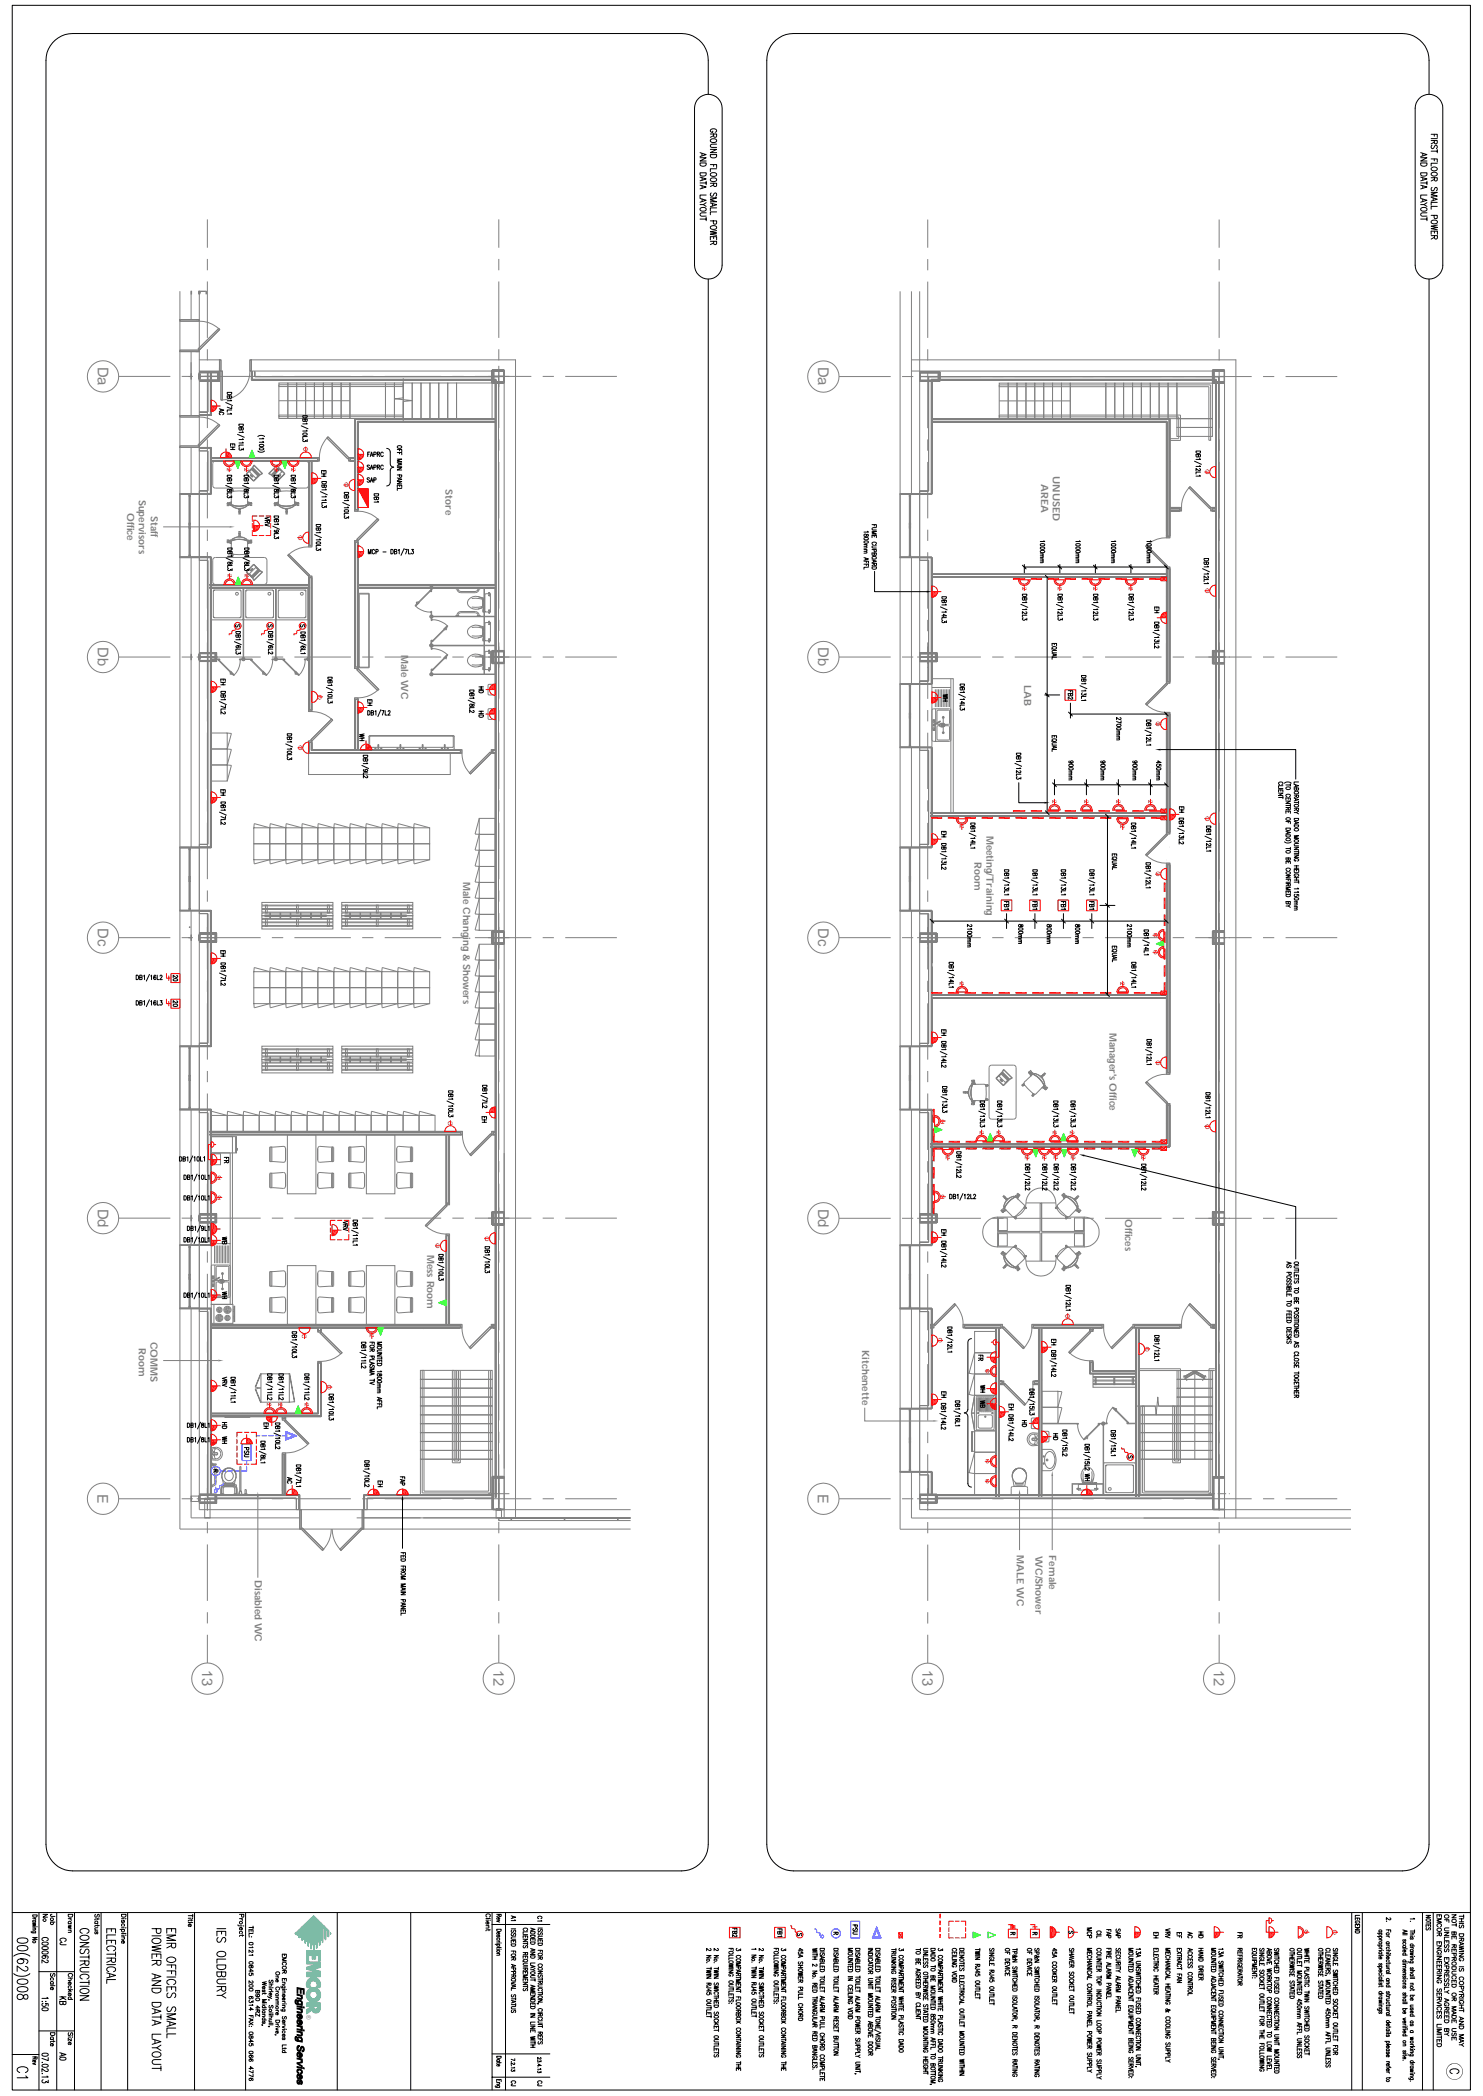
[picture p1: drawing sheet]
<svg xmlns="http://www.w3.org/2000/svg" width="841mm" height="1189mm" viewBox="0 0 841 1189" stroke-linecap="round" stroke-linejoin="round" font-family="sans-serif">
<defs><g id="words">
<g font-size="8.4" fill="#808080">
<text x="55" y="208" transform="rotate(90 55 208)">Da</text>
<text x="464" y="208" transform="rotate(90 464 208)">Da</text>
<text x="55" y="367" transform="rotate(90 55 367)">Db</text>
<text x="464" y="367" transform="rotate(90 464 367)">Db</text>
<text x="55" y="526" transform="rotate(90 55 526)">Dc</text>
<text x="464" y="526" transform="rotate(90 464 526)">Dc</text>
<text x="55" y="686" transform="rotate(90 55 686)">Dd</text>
<text x="464" y="686" transform="rotate(90 464 686)">Dd</text>
<text x="55" y="847" transform="rotate(90 55 847)">E</text>
<text x="464" y="847" transform="rotate(90 464 847)">E</text>
<text x="115" y="947" transform="rotate(90 115 947)">13</text>
<text x="280" y="947" transform="rotate(90 280 947)">12</text>
<text x="523" y="947" transform="rotate(90 523 947)">13</text>
<text x="688" y="947" transform="rotate(90 688 947)">12</text>
</g>
<g font-size="5.7" fill="#808080">
<text x="597" y="270" transform="rotate(90 597 270)">UNUSED</text>
<text x="590" y="275" transform="rotate(90 590 275)">AREA</text>
<text x="253" y="278" transform="rotate(90 253 278)">Store</text>
<text x="79" y="283" transform="rotate(90 79 283)">Supervisors</text>
<text x="72" y="291" transform="rotate(90 72 291)">Office</text>
<text x="86" y="292" transform="rotate(90 86 292)">Staff</text>
<text x="227" y="371" transform="rotate(90 227 371)">Male WC</text>
<text x="581" y="388" transform="rotate(90 581 388)">LAB</text>
<text x="559" y="474" transform="rotate(90 559 474)">Meeting/Training</text>
<text x="553" y="489" transform="rotate(90 553 489)">Room</text>
<text x="263" y="500" transform="rotate(90 263 500)">Male Changing &amp; Showers</text>
<text x="629" y="586" transform="rotate(90 629 586)">Manager's Office</text>
<text x="638" y="691" transform="rotate(90 638 691)">Offices</text>
<text x="242" y="712" transform="rotate(90 242 712)">Mess Room</text>
<text x="85" y="761" transform="rotate(90 85 761)">COMMS</text>
<text x="79" y="765" transform="rotate(90 79 765)">Room</text>
<text x="489" y="766" transform="rotate(90 489 766)">Kitchenette</text>
<text x="577" y="882" transform="rotate(90 577 882)">MALE WC</text>
<text x="587" y="883" transform="rotate(90 587 883)">WC/Shower</text>
<text x="595" y="882" transform="rotate(90 595 882)">Female</text>
<text x="145" y="896" transform="rotate(90 145 896)">Disabled WC</text>
</g>
<g font-size="3.5" fill="#f00">
<text x="172" y="254" transform="rotate(90 172 254)">C</text>
<text x="129" y="265" transform="rotate(90 129 265)">2</text>
<text x="139" y="265" transform="rotate(90 139 265)">2</text>
<text x="156" y="265" transform="rotate(90 156 265)">2</text>
<text x="165" y="265" transform="rotate(90 165 265)">2</text>
<text x="683" y="269">C</text>
<text x="195" y="276">C</text>
<text x="169" y="306">C</text>
<text x="129" y="326" transform="rotate(90 129 326)">2</text>
<text x="139" y="326" transform="rotate(90 139 326)">2</text>
<text x="580" y="333" transform="rotate(90 580 333)">2</text>
<text x="600" y="333" transform="rotate(90 600 333)">2</text>
<text x="620" y="333" transform="rotate(90 620 333)">2</text>
<text x="640" y="333" transform="rotate(90 640 333)">2</text>
<text x="683" y="336">C</text>
<text x="183" y="394" transform="rotate(-180 183 394)">C</text>
<text x="656" y="412">C</text>
<text x="169" y="425">C</text>
<text x="597" y="454" transform="rotate(90 597 454)">2</text>
<text x="615" y="454" transform="rotate(90 615 454)">2</text>
<text x="633" y="454" transform="rotate(90 633 454)">2</text>
<text x="651" y="454" transform="rotate(90 651 454)">2</text>
<text x="683" y="466">C</text>
<text x="544" y="468" transform="rotate(90 544 468)">2</text>
<text x="636" y="468" transform="rotate(90 636 468)">2</text>
<text x="656" y="497">C</text>
<text x="656" y="529" transform="rotate(-180 656 529)">2</text>
<text x="656" y="539" transform="rotate(-180 656 539)">2</text>
<text x="544" y="557" transform="rotate(90 544 557)">2</text>
<text x="636" y="557" transform="rotate(90 636 557)">2</text>
<text x="656" y="604">C</text>
<text x="254" y="636" transform="rotate(90 254 636)">C</text>
<text x="534" y="637">2</text>
<text x="556" y="641" transform="rotate(90 556 641)">2</text>
<text x="565" y="641" transform="rotate(90 565 641)">2</text>
<text x="597" y="641" transform="rotate(90 597 641)">2</text>
<text x="607" y="641" transform="rotate(90 607 641)">2</text>
<text x="683" y="640">C</text>
<text x="536" y="656" transform="rotate(90 536 656)">2</text>
<text x="581" y="656" transform="rotate(90 581 656)">2</text>
<text x="591" y="656" transform="rotate(90 591 656)">2</text>
<text x="598" y="656" transform="rotate(90 598 656)">2</text>
<text x="607" y="656" transform="rotate(90 607 656)">2</text>
<text x="647" y="656" transform="rotate(90 647 656)">2</text>
<text x="124" y="669">2</text>
<text x="124" y="681">2</text>
<text x="534" y="680">2</text>
<text x="247" y="708">C</text>
<text x="275" y="704">C</text>
<text x="604" y="745" transform="rotate(90 604 745)">C</text>
<text x="171" y="757" transform="rotate(90 171 757)">C</text>
<text x="210" y="757" transform="rotate(90 210 757)">2</text>
<text x="534" y="759" transform="rotate(-180 534 759)">C</text>
<text x="652" y="764" transform="rotate(-180 652 764)">C</text>
<text x="561" y="777" transform="rotate(-180 561 777)">2</text>
<text x="188" y="786" transform="rotate(-180 188 786)">C</text>
<text x="151" y="796" transform="rotate(90 151 796)">2</text>
<text x="158" y="796" transform="rotate(90 158 796)">2</text>
<text x="173" y="796" transform="rotate(90 173 796)">2</text>
<text x="561" y="828" transform="rotate(-180 561 828)">2</text>
<text x="561" y="839" transform="rotate(-180 561 839)">2</text>
<text x="740" y="1097">2</text>
<text x="758" y="1095" transform="rotate(-180 758 1095)">C</text>
</g>
<text font-size="3.5" fill="#5cb8a1" x="174" y="1143" transform="rotate(90 174 1143)">®</text>
</g></defs>
<g fill="none" stroke="#808080" stroke-width=".57">
<path d="M118 124v17M283 124v17M118 147v6M118 160v32M283 147v6M283 160v32M102 165v702h68v-11M108 165v16zM108 165l1 2zM108 166h.1M109 165v2M113 165v2z"/>
<path d="M113 165v2M113 165h4v2v-2h-4v2zM113 165v691h245M113 166h1M113 166h.1M102 199h11h-11zM102 181h11v1h-11zM102 182a31 31 0 0 1 18 2l5 3M102 199h11M102 181h11M108 199v37zM108 181h1"/>
<path d="M111 181h2zM111 199h2zM112 198l12-12 1 1-12 12zM118 198v6M125 187l-1-1-12 12 1 1M125 187l-12 12M283 198v6M67 214h30M103 214h6M108 212l1 3zM108 205v8M108 214h.1"/>
<path d="M108 215h.1M108 212h.1M108 213h.1M109 212v3M112 214h189M113 212v3zM113 212v3M113 211h11v5h-11zM113 211v2h10l1-2v5l-1-2h-10v2zM113 210h13v17h-1M113 211h11v5h-11M113 204h12v23"/>
<path d="M113 211h11M113 214h.1M113 215h.1M113 212h.1M113 213h.1M113 214v1M113 212v1M113 214h1M113 215h1M113 212h1M113 213h1M118 211v32"/>
<path d="M118 211v23h-5M119 211v24h-6M120 211v24h-7M120 211v25h-18M124 211h-11h11M124 211v5h-11M124 208v2zM124 204h1v6h-1zM124 204v6M125 210h1v17h-1zM142 204h1v6h-1zM142 210a16 16 0 0 1-17 17"/>
<path d="M142 210h144v651M142 210v-6h150v657M143 208v2zM143 204v12h138v634M143 211v4h138v635M145 211v3M158 217h5v20h-5zM158 218h71v1h-71zM163 217h5v20h-5zM168 217h5v20h-5zM173 217h5v20h-5zM178 217h5v20h-5z"/>
<path d="M183 217h5v20h-5zM188 217h5v20h-5zM193 217h5v20h-5zM198 217h21v20h-21zM219 217h5v20h-5zM224 217h5v20h-5zM229 217h5v20h-5zM229 215v11h-5l10 1-5 1v11M234 217h5v20h-5zM239 217h5v20h-5zM244 217h5v20h-5zM249 217h5v20h-5z"/>
<path d="M254 217h5v20h-5zM259 217h20v20h-20zM279 217h7M279 210v7h7h-7M279 210h.1M280 210h6v7h-6zM280 210v3h6v-3v7v-3h-6v3zM280 210v3h6v-3v7l-1-3h-5v3zM280 210v7h6M283 207v650M286 210h-7v7h7M286 210h-7v7"/>
<path d="M308 214h6M321 214h29M102 236h11v1h-11zM102 237a31 31 0 0 1 18 1l5 3M108 235l1 1M111 236h2zM158 227h40M201 237v52M203 239h78h-78M203 239v51M203 239h78M213 237h.1"/>
<path d="M229 235h-71v1h71M267 237h.1M276 237h.1M281 239h-78v50M281 238h-80v51M281 237h-80v53h2M102 253h11v1h-11zM102 254h18v26M102 253h11M108 254v26M111 254h2zM113 254v2h5"/>
<path d="M113 254h7v26h-7M113 254h6v26h-6M113 256h5M118 249v7M118 256v22h-5v2h7M120 260h61M120 260h60M124 241h1l-12 12-1-1zM125 241h-1l-12 11 1 1M125 241l-12 12M138 260h.1M180 260h1v2h-1z"/>
<path d="M180 260v2M181 260v2h-61M186 248l12 12h-1l-12-12zM186 248l-4 5-1 7M186 248h-1l12 12h1M186 248l12 12M198 260h1v2h-1zM198 260h3M198 260v2h3M199 260h2M199 260v2M201 251h.1"/>
<path d="M102 280h11v36h-11v-36h11zM102 280h11M118 262v32M120 261h60M122 262h-1v1v12l1 2h51l1-1 1-1M131 279l5-1 4 1v7a12 12 0 0 1-9 0zM132 278h.1M132 278l1 1zM132 278h-1h1M132 278h-1v1h1M140 278l-1 1zM140 278h.1"/>
<path d="M140 278v-1l-1 1 1-1v1v1h-1M140 269l3-3 4 4-3 3zM142 269l1 1M143 266l3 4M143 270h-1M143 266l4 4-2 1-4-3zM143 265l-3 4 4 4 3-4M143 265l4 4M143 265l1-1 5 5h-2M144 264l5 5h-2l-4-4zM146 261v1M153 269l4-5 1 1-4 4z"/>
<path d="M154 270l4-4 3 3-4 4zM158 279l4-1 5 1v7a12 12 0 0 1-9 0zM158 265l4 4-5 4-3-4M158 265l-4 4M158 265l-1-1-5 5h2M158 266l2 2-4 3-1-1zM158 278h.1M158 270h1M158 278l1 1zM159 266l-4 4M159 278h-1h1M159 278l-1-1v1v1h1"/>
<path d="M159 269l-1 1M166 278h1h-1M166 278v1zM166 278h1l-1-1v1h1v1h-1M167 278h.1M166 278h1M173 262h1l1 1M175 262v47zM175 262v48M175 262v47M177 262v47M177 262v47z"/>
<path d="M177 262v48a17 17 0 0 0-14 5l12 12M199 261h2M201 270h.1M203 263h.1M203 262v1M102 280h18M107 297h1v1h-1zM107 298h1v1h-1zM107 280v1h1M108 281v16zM108 300v15zM108 280v1h-1v16h1v-16"/>
<path d="M108 280h-1v1h1M108 299v1h-1v15h1v-15M108 299h-1v1h1M108 280v1M108 299v1M129 285v1h1v1h-1v-1l1-1zM129 286h.1M129 285v1M129 285v1h1M130 286h1v1l-1-1zM131 286l-1-1v1M131 285h-2h2"/>
<path d="M131 286a12 12 0 0 0 10 0 6 6 0 0 1-10 0zM132 287h4h4a6 6 0 0 1-8 0zM135 290h1v1zM135 289l1 1v-1M136 290v1zM136 290v2h-1zM136 290h.1M140 286h1h1l-1 1zM140 285h2h-2h1M141 286l1-1v1M142 285h1v2h-1v-2l1 1zM142 285l1 1-1-1"/>
<path d="M142 285h.1M156 285v1zM156 286h.1M156 285v1M156 285v1v1v-1M157 286h1v1zM157 286v-1v1M157 285h1h-2h2M158 286a12 12 0 0 0 9 0 6 6 0 0 1-9 0zM158 287h4h5a6 6 0 0 1-9 0zM162 289v1l1-1M162 290h1v2h-1z"/>
<path d="M162 290l1 1zM162 290h1zM163 290h.1M163 290h-1M167 286h1l-1 1zM167 285h2h-2h1M168 286v-1v1M169 285v2v-2v1zM169 285v1v-1M169 285h.1M175 293h.1M175 290h.1"/>
<path d="M177 286h.1M177 283h.1M201 289h2v1h-2zM201 289h2M201 285h.1M203 290a17 17 0 0 1 12 5M214 294l1 1-12 12-1-1zM215 295l-1-1-12 12 1 1M215 295l-12 12M102 316h11h-11zM102 316h18v165h-7M102 316h18v165"/>
<path d="M107 315h1v1h-1zM107 316v-1h1v1M108 316v164zM113 316v2h5M113 316h6v164h-17M113 318h5M118 300v7M118 313v32M118 318v161h-5v2h7M129 306h1v1h-1v1v-1zM129 307h.1M129 307v1"/>
<path d="M130 307h-1v1M130 307v1l1-1M130 307l1-1v1h-1zM131 308h-2h2M131 307a6 6 0 0 1 10 0 12 12 0 0 0-10 0zM131 307a12 12 0 0 1 9 0v7l-4 1-5-1zM132 315h.1M132 306a7 7 0 0 1 8 0h-4h-4zM132 315h-1h1M132 314h-1v1h1v1l-1-1h1M132 314v1zM135 301h1v2z"/>
<path d="M135 303h1zM135 304h1M136 303h.1M136 303v1zM139 315h1zM139 315l1-1v1v1l-1-1M140 315h.1M140 315v1l-1-1M140 315v1v-1M140 308h2h-2h1M141 306l1 1h-2zM142 307v1l-1-1"/>
<path d="M142 306h1l-1 2zM142 308l1-1-1 1M142 308h.1M163 315l1-1 12 12-1 1zM163 315l1-1 12 12-1 1M175 309h2v1h-2zM175 309h2M201 307h2h-2zM201 307h2M201 307v71M203 307v71M203 316h.1"/>
<path d="M203 307v72M203 307h-2v72h2M119 333h57M119 333h56M119 332h56M120 333l18 1v18h-18zM121 335h16l-1 15h-15zM122 332l-1-1v-1v-12v-1l1-1h28l1 2v12v1l-1 1M122 333h.1M138 333v41h-2h7M138 334l18-1v19h-18zM138 333v41"/>
<path d="M140 335h15v15h-15h-1v-15zM142 323h1M143 323l-1 1M143 328l4-4h2l-5 5zM144 320l3 3-4 4-3-3zM145 322l2 1-4 4-2-2zM145 332h1M146 323l-3 4M147 324l-3-4-4 4 3 4M147 324l-4 4M147 324h2l-5 5-1-1M156 333v41h-2h7"/>
<path d="M157 334l17-1 1 19h-18zM157 333v41M158 335h15v15h-15zM164 332h.1M171 333h.1M175 333v41h-2h2M175 327h2v1h-2zM175 328h2zM175 327v77h2M175 327h2v77M175 328v75M177 328v75"/>
<path d="M177 328v75zM177 335h.1M203 333h78M203 332h78M203 337h6v42l-6-1zM203 337h6v41h-6zM203 337v41M204 337v41M212 332h.1M219 333h.1M222 333h.1M244 335l-8 9"/>
<path d="M244 335l-9 8M244 335h.1M244 335v1M244 335l1 1M245 335h-1M245 333v3M245 333h-1l1 1M245 333v1M246 333a1 1 0 0 0-2 0 .9 .9 0 0 0 1 1M246 333l-1 1M249 333h.1M259 333h1v1h-1z"/>
<path d="M259 334l2 2h8l3-2a2.3 2.3 0 0 1-3 2h-8a2.5 2.5 0 0 1-2-2zM268 339l6 1M271 333h1v1h-1zM271 338l3 2M273 339l1 1M274 340v4M274 340v1M274 333v17h-29v-3v5v-2h29v16h-29v-2M275 333v17h6M275 337h3v10h-3zM277 338h1M277 336l1 1z"/>
<path d="M277 336l1 1h-1zM277 336h1M277 337v1M277 336v1M118 352v6M175 342h.1M177 349h.1M201 348h.1M201 341h.1M203 341h.1M235 343l1 1M236 344l1 1a12 12 0 0 0 7 2"/>
<path d="M236 343h.1M236 342h.1M236 342h1M237 342h.1M237 341h.1M237 341v1M238 342l-2 2-1-1M245 347h.1M245 349h-1l1 2M245 349h-1l1 1M245 351v1M245 349v1"/>
<path d="M245 349l1 1M245 352a12 12 0 0 1 9 3M245 350h.1M246 350l-1 1M252 357h.1M253 357h.1M253 357h-1M253 356v1M253 356h.1M254 355l-9 9 9-9M254 355h.1M254 355l-2 2"/>
<path d="M259 349h1v1h-1zM260 348l1-1h8a2.3 2.3 0 0 1 3 2l-3-1h-8l-2 1zM266 357a7 7 0 0 1 8-1v5a7 7 0 0 1-8-1l-1-2zM266 340a7 7 0 0 1 8-1v6a6 6 0 0 1-9-2zM268 356h6M271 349h1v1h-1zM271 355l3 1M273 356h1M274 356v4M274 356v1M274 344h-6M274 344l-3 1"/>
<path d="M274 343v1M274 359v1M274 360h.1M274 341h.1M274 343h.1M274 357v2M274 341v2M274 344l-1 1M274 345v2zM274 345v2v-2M274 345h.1M274 346h.1"/>
<path d="M275 353h3v10h-3zM277 354h1M277 346h1M277 347h1v1zM277 353h1zM277 347h1zM277 354h1zM277 346h1zM277 352l1 1h-1zM277 353v-1l1 1M277 347v1l1-1M277 346v1"/>
<path d="M277 354h.1M277 347v1M277 352v1M281 350h-6v16h6M67 373h30M103 373h6M108 371l1 3zM108 373h.1M108 374h.1M108 372h.1M109 371v3M112 373h36"/>
<path d="M113 371v3zM113 371v3M113 371h9v4h-9zM113 371v2h9v-2v4v-2h-9v2zM113 373h1M113 374h1M113 370h10v5h-10M113 371h9v4h-9M113 370h10M113 375h10M113 372h1M113 373v1"/>
<path d="M113 371l1 1h-1M118 364v32M120 374h5h-5M123 370h-10h10M123 375h-10h10M123 370v5M124 374h.1M124 375h.1M124 375l9 8M124 374v1M124 374l1 1M125 374h-1"/>
<path d="M136 374h.1M136 374a12 12 0 0 1-3 9M138 373l-1 1M138 373l1 1M138 373l1 1v1h-1l-1-1M138 374h5M139 374l-1 1-1-1M142 374h.1M142 375h.1M142 375l9 8M142 374l1 1M143 374l-1 1"/>
<path d="M143 374h-1M154 373h7M154 374h1M155 374v2a12 12 0 0 1-4 7M156 373v1M157 373v1M157 373v1v1h-1v-1M157 374h4M157 374v1l-1-1M161 375h.1M161 374h.1M161 375l9 8"/>
<path d="M161 375l8 8M161 374v1M167 373h32M173 374h.1M173 374a12 12 0 0 1-3 9M175 373l-1 1M175 373l1 1M175 373l1 1-1 1h-1v-1M175 371h.1M176 374l-1 1-1-1M177 364h.1M201 378h2v1h-2z"/>
<path d="M201 378h2M201 377h.1M203 379l12 12-1 1-12-12zM203 379l12 12a17 17 0 0 1-14 5v29M203 379l-1 1 12 12 1-1M205 373h7M218 373h32M245 365a1.1 1.1 0 0 0-1 2 1.1 1.1 0 0 0 2-1l-1 1M245 365l-1 2 1-1M245 366h36M245 365v1M245 365l1 1"/>
<path d="M245 368h.1M245 364v-1v5v-2h29v16h-29v-2M245 368l6 1 3 2M245 364h.1M246 363l-1 1M246 380h-1M252 374h.1M253 373h.1M253 373l-1 1M253 373v1M253 374h.1M253 372v1"/>
<path d="M254 371l-9 9 9-8M254 371v1M254 372v-1l-2 2M257 373h6M266 373a7 7 0 0 1 8-1v5a7 7 0 0 1-8-1l-1-1zM268 372l6 1M269 373h32M271 371l3 2M273 372l1 1M274 373v4M274 360l-6 1M274 360l-3 2"/>
<path d="M274 377h-6M274 377l-3 1M274 376v1M274 373h.1M274 376h.1M274 374v2M274 373v1M274 360l-1 1M274 377h-1M274 378v2zM274 361v2zM274 361v2v-1"/>
<path d="M274 378v2v-2M274 361h.1M274 363h.1M274 378h.1M274 379h.1M275 366v16h6M275 370h3v10h-3zM277 363h1M277 370h1M277 379h1M277 380h1v1zM277 364h1z"/>
<path d="M277 369h1zM277 380h1zM277 362l1 1zM277 370l1 1zM277 379h1zM277 369h1h-1zM277 369h1M277 364h1M277 362v1M277 370v1M277 379h.1M277 363v1"/>
<path d="M277 369v1M277 380v1M279 369v7M280 370h6v6h-6zM280 370v3h6v-3v6v-3h-6v3zM286 369h-7v7h7M286 370h-6v6h6M308 373h6M321 373h29M130 381h.1M130 381l1 1M131 381h-1"/>
<path d="M131 382h.1M131 381l2 2M131 382h1M132 383h.1M133 383h.1M149 381h.1M149 381v1M149 382h.1M149 381l2 2M150 382h.1M150 383h.1M150 382h-1"/>
<path d="M151 383h.1M167 381l1 1M167 381h.1M167 382h.1M167 382l1 1M168 381l2 2h-1M168 382h.1M168 382h-1M168 383h.1M169 382l-1 1M170 383h-1M201 396h2v1h-2z"/>
<path d="M201 397h2M201 397v28M203 397v28M203 396v29M245 382a.9 .9 0 0 0-1 1 1 1 0 0 0 2 0M245 382l-1 1h1M245 380h.1M245 382h.1M245 382h1M245 383h29M245 380v-1v4h36M277 388h4v6h-4z"/>
<path d="M277 380v1l1-1M118 403v6M118 416v32M129 416h-9v9h9v-9h2l-2 9h-9v9h9v-9h2l-2 9h-9v9h9v-9h2l-2 9M175 403h2v1h-2zM175 403h2M177 404a17 17 0 0 1 12 4M188 408h1l-12 12h-1zM189 408h-1l-12 12h1M189 408l-12 12M203 418h.1M210 418h47v6h-47z"/>
<path d="M277 402h4v6h-4zM175 427h86zM175 421v6zM175 427h80v12h-80zM175 420h2v1h-2zM175 421h2M175 421v6h86M177 421v5h84M177 425v-4v4h85v4a16 16 0 0 0 5 10l12-12M177 420h-2v7h87M177 425h84M177 420v5"/>
<path d="M210 425h-1l1-8h47l1 1-1 7h-45M213 424v1zM214 422h1v3h-1zM216 424v1zM225 425h.1M225 424l1 1zM227 422v3zM229 424v1zM238 424v1zM239 422h1v3h-1zM241 424l1 1zM245 425h.1"/>
<path d="M250 424l1 1zM252 422v3zM254 425h.1M261 425h1v2h-1zM261 425v2M266 438l12-11h1l-12 12zM279 425v2zM279 427h-1l-12 11 1 1M279 427h2M279 427h2zM279 425h2M279 426h2"/>
<path d="M281 425h-2v2M118 454v6M118 467v32M144 470v9h9v-9h-9v-3l9 3v9h9v-9h-9v-3l9 3v9h9v-9h-9v-3l9 3v9h9v-9h-9v-3l9 3v9h9v-9h-9v-3l9 3v9h9v-9h-9l1-3 8 3v9h9v-9h-9l1-3 8 3v9h9v-9h-9l1-3 8 3v9h10v-9h-10l1-3 9 3v9h9v-9h-9v-3l9 3v9h9v-9h-9v-3l9 3M272 464l-3 9h3v-9h9v9h-9l-3 9h3v-9h9v9h-9l-3 9h3v-9h9v9h-9l-3 9 3 1v-10h9v10h-9l-3 8 3 1v-9h9v9h-9l-3 8 3 1v-9h9v9h-9l-3 8 3 1v-9h9v9h-9M102 480v1h11v35h-11v-35h11v-1zM102 481h18M107 497h1v1h-1zM107 498h1v1h-1zM107 481v1h1M108 482v15zM108 500v15z"/>
<path d="M108 481v1h-1v15h1v-15M108 481h-1v1h1M108 499v1h-1v15h1v-15M108 499h-1v1h1M108 481v1M108 499v1M108 480h1M144 488v-9h9v9h-9v2l9-2v-9h9v9h-9v2l9-2v-9h9v9h-9v2l9-2v-9h9v9h-9v2l9-2v-9h9v9h-9v2l9-2v-9h9v9h-9l1 2 8-2v-9h9v9h-9l1 2 8-2v-9h9v9h-9l1 2 8-2v-9h10v9h-10l1 2 9-2v-9h9v9h-9v2l9-2v-9h9v9h-9v2l9-2M102 516l11 1zM102 517h18v76h-7M102 516h18v78M107 515h1v1h-1z"/>
<path d="M107 516v-1h1v1M108 517v76zM113 516v2h5M113 517h6v76h-17M113 518h5M118 505v6M118 518v32M118 518v74h-5v2h7M149 512h40v1h-40zM149 514h40v1h-40zM149 516h40v1h-40zM149 518h40v1h-40z"/>
<path d="M149 519h40v2h-40zM150 519h35h-35zM150 519h35v1h-35zM151 513h1v5h-1zM153 518v1zM153 520v1zM159 518v1zM159 520v1zM165 518v1zM165 520v1zM168 513h1v5h-1zM170 518l1 1z"/>
<path d="M170 520l1 1zM176 518l1 1zM176 520l1 1zM182 518v1zM182 520v1zM186 513h1v5h-1zM186 513v1M186 515v1M186 517v1M187 513v1M187 515v1M187 517v1"/>
<path d="M194 512h40v1h-40zM194 514h40v1h-40zM194 516h40v1h-40zM194 518h40v1h-40zM194 519h40v2h-40zM196 519h34h-34zM196 519h34v1h-34zM196 513h1v5h-1zM198 518l1 1zM198 520l1 1zM204 518v1zM204 520v1z"/>
<path d="M210 518v1zM210 520v1zM213 513h1v5h-1zM216 518v1zM216 520v1zM222 518v1zM222 520v1zM227 518l1 1zM227 520l1 1zM231 513h1v5h-1zM231 513v1M231 515v1"/>
<path d="M231 517v1M232 513v1M232 515v1M232 517v1M67 532h30M103 532h6M107 532h1M107 526h1zM108 530l1 3zM108 533h.1M108 531h.1M109 530v3"/>
<path d="M113 530v3zM113 530v3M113 530h9v4h-9zM113 530v2h9v-2v4v-2h-9v2zM113 530h9v4h-9M113 530h10v4h-10M113 529h10v5h-10M113 529h10M113 533h1M113 533h.1M113 531h1M113 532v1"/>
<path d="M113 531h.1M115 534h.1M116 532h32M149 525h40v2h-40zM149 523h40v2h-40zM149 521h40v2h-40zM151 521h1v4h-1zM154 532h7M167 532h32M168 521h1v4h-1zM186 521h1v4h-1zM186 521h.1"/>
<path d="M186 523h.1M186 525h.1M187 521h.1M187 523h.1M187 525h.1M194 525h40v2h-40zM194 523h40v2h-40zM194 521h40v2h-40zM196 521h1v4h-1zM205 532h7M213 521h1v4h-1zM218 532h32"/>
<path d="M231 521h1v4h-1zM231 521h.1M231 523h.1M231 525h.1M232 521h.1M232 523h.1M232 525h.1M257 532h6M269 532h32M272 536l-3 8 3 1v-9h9v9h-9l-3 8 3 1v-9h9v9h-9l-3 8 3 1v-9h9v9h-9l-3 9h3v-9h9v9h-9l-3 9h3v-9h9v9h-9l-3 9h3v-9h9v9h-9l-3 9h3v-9h9v9h-9M279 528h7h-7v7h7M279 528v8h7"/>
<path d="M279 528h7M280 529h6v6h-6zM280 529v3h6v-3v6v-3h-6v3zM281 535v1M286 528h-7v7h7M286 529h-6v6h6M308 532h6M321 532h29M118 556v7M144 551v9h9v-9h-9v-2l9 2v9h9v-9h-9v-2l9 2v9h9v-9h-9v-2l9 2v9h9v-9h-9v-2l9 2v9h9v-9h-9v-2l9 2v9h9v-9h-9l1-2 8 2v9h9v-9h-9l1-2 8 2v9h9v-9h-9l1-2 8 2v9h10v-9h-10l1-2 9 2v9h9v-9h-9v-2l9 2v9h9v-9h-9v-2l9 2M118 569v32M144 569v-9h9v9h-9v3l9-3v-9h9v9h-9v3l9-3v-9h9v9h-9v3l9-3v-9h9v9h-9v3l9-3v-9h9v9h-9v3l9-3v-9h9v9h-9l1 3 8-3v-9h9v9h-9l1 3 8-3v-9h9v9h-9l1 3 8-3v-9h10v9h-10l1 3 9-3v-9h9v9h-9v3l9-3v-9h9v9h-9v3l9-3"/>
<path d="M102 593v1h11v35h-11v-35h11v-1zM102 594h18M107 594v1h1M108 595v15zM108 594v1h-1v15h1v-15M108 594h-1v1h1M108 594v1M149 593h40v2h-40zM149 595h40v2h-40zM149 597h40v2h-40zM149 599h40v2h-40zM151 595h1v4h-1z"/>
<path d="M153 599v2zM159 599v2zM165 599v2zM168 595h1v4h-1zM170 599l1 2zM176 599l1 2zM182 599v2zM186 595h1v4h-1zM186 595h.1M186 597h.1M186 599h.1M187 595h.1"/>
<path d="M187 597h.1M187 599h.1M194 593h40v2h-40zM194 595h40v2h-40zM194 597h40v2h-40zM194 599h40v2h-40zM196 595h1v4h-1zM198 599l1 2zM204 599v2zM210 599v2zM213 595h1v4h-1zM216 599v2z"/>
<path d="M222 599v2zM227 599l1 2zM231 595h1v4h-1zM231 595h.1M231 597h.1M231 599h.1M232 595h.1M232 597h.1M232 599h.1M107 610h1v1h-1zM107 611h1v1h-1zM108 613v15z"/>
<path d="M108 612v1h-1v15h1v-15M108 612h-1v1h1M108 612v1M118 607v7M149 607h40v2h-40zM149 605h40v2h-40zM149 603h40v1h-40zM149 601h40v1h-40zM150 601h35h-35zM150 601h35zM151 602h1v5h-1zM153 601v2z"/>
<path d="M159 601v2zM165 601v2zM168 602h1v5h-1zM170 601l1 2zM176 601l1 2zM182 601v2zM186 602h1v5h-1zM186 602v1M186 604v1M186 607h.1M187 602v1M187 604v1"/>
<path d="M187 607h.1M194 607h40v2h-40zM194 605h40v2h-40zM194 603h40v1h-40zM194 601h40v1h-40zM196 601h34h-34zM196 601h34zM196 602h1v5h-1zM198 601l1 2zM204 601v2zM210 601v2zM213 602h1v5h-1z"/>
<path d="M216 601v2zM222 601v2zM227 601l1 2zM231 602h1v5h-1zM231 602v1M231 604v1M231 607h.1M232 602v1M232 604v1M232 607h.1M102 629h11v1h-11zM102 630h17v76h-17"/>
<path d="M102 629h18v77M107 628h1v1h-1zM107 629v-1h1v1M108 630v76M113 629v2h5M113 629h7v77h-7M113 631h5M118 620v32M118 631v74h-5v1h7M120 633v9h9v-9h-9v-3l9 3v9h9v-9h-9v-3l9 3v9h9v-9h-9v-3l9 3v9h9v-9h-9v-3l9 3v9h9v-9h-9v-3l9 3v9h9v-9h-9v-3l9 3v9h9v-9h-9v-3l9 3v9h9v-9h-9v-3l9 3v9h9v-9h-9l1-3 8 3v9h9v-9h-9l1-3 8 3v9h10v-9h-10l1-3 9 3v9h9v-9h-9v-3l9 3v9h9v-9h-9v-3l9 3v9h9v-9h-9v-3l9 3M118 659v6M119 644h142z"/>
<path d="M119 642h143v4l1 4 4 5 12-11M119 642h142M119 643h142M119 644h143M120 645h12v95h-12zM120 645h14v9h-14zM120 654h11v86h-11M120 654h5v7h-5zM134 652h1M134 645v9M134 651h1v1h-1M153 651h1v8h-1z"/>
<path d="M162 651v8h-8v-8h8v7M163 644h16v33h-16zM177 642h1M180 651l1 8h8v-8h-8l-1 7M188 651h1v8h-1zM196 642h.1M198 651h1v8h-1zM207 651l-1 8h-8v-8h8l1 7M208 644h16v33h-16zM225 651v8h8v-8h-8v7M233 651h1v8h-1zM245 642h.1"/>
<path d="M253 644v38zM253 644v38M255 644v38M255 656h.1M255 644v39h-2M261 642h1v2h-1zM261 642v2M266 655l12-12 1 1-12 11zM279 642h1v2h-1zM279 644l-1-1-12 12h1M279 644h2M280 644h1z"/>
<path d="M280 642v2zM280 642h1M280 643h1M281 642h-2v2M118 671v32M153 666h1v8l-1-1zM162 666v8h-1h-7v-9h8v8M180 666l1 8h8v-9h-8l-1 8M188 666h1v8l-1-1zM198 666h1v8l-1-1zM207 666l-1 8h-8v-9h8l1 8M225 666v8h1h7v-9h-8v8"/>
<path d="M233 666h1v8l-1-1zM253 663h.1M255 667h.1M67 691h30M103 691h6M108 689l1 3zM108 690h.1M108 692h.1M109 689v4M113 689v3zM113 689v4M113 689h9v4h-9z"/>
<path d="M113 689v2h9v-2v4v-2h-9v2zM113 690h1h-1M113 689h9v4h-9M113 689h10v4h-10M113 688h10v6h-10M113 693h10M113 690h1M113 692h1M113 692h1h-1M116 691h32M154 691h7M167 691h32"/>
<path d="M205 691h7M218 691h32M241 695l12-12 1 1-12 12zM241 695a17 17 0 0 0 12 5M253 682h2v1h-2zM253 700h2v1h-2zM253 683l1 1-12 12-1-1M253 682h2h-2v-38v39M253 683l-12 12M253 700v51M253 700h2v51M257 691h6"/>
<path d="M269 691h32M279 687v8h7M280 688h6v6h-6zM280 688v3h6v-3v6v-3h-6v3zM281 695h.1M286 688h-7v6h7M286 687h-7v8h7M286 688h-6v6h6M308 691h6M321 691h29M102 706h11v36h-11v-36h11zM102 706h18"/>
<path d="M107 706v2h1M108 708v15zM108 706v2h-1v15h1v-15M108 706h-1v2h1M108 706v2M118 710v6M120 705h11M122 706v11M122 718v18M123 706v11M123 718h7v8h-7zM124 706v11"/>
<path d="M125 706v11M126 706v11M127 706v11M128 706v11M129 706v11M130 706v11M131 718h-1h-9h-1v18h10l1-1M163 718h16v33h-16zM208 718h16v33h-16zM253 701h2M253 701v50M255 701v50"/>
<path d="M255 704h.1M107 723h1v1h-1zM107 724h1v1h-1zM108 726v15zM108 725v1h-1v15h1v-15M108 725h-1v1h1M108 725v1M118 723v32M120 740h12v11h-12zM120 728h1v1h-1zM120 724h1v1h-1zM120 726l1 1z"/>
<path d="M121 724h.1M121 729h.1M121 726l4-1-4 2M121 726v-2h-1v6h1v-3M121 740v11M123 727h7v8h-7zM125 728h1a1.1 1.1 0 0 1-1-2 1 1 0 0 1 2 0 1 1 0 0 1 0 2h-1M125 726h1M126 722v1zM126 722v9M153 721l1 1v8l-1-1zM153 736h1v8h-1z"/>
<path d="M162 722v8h-8v-9h7h1v8M162 737v7h-8v-8h8v7M180 722l1 8h8v-9h-8l-1 8M180 737l1 7h8v-8h-8l-1 7M188 736h1v8h-1zM188 721l1 1v8l-1-1zM198 721l1 1v8l-1-1zM198 736h1v8h-1zM207 722l-1 8h-8v-9h8l1 8M207 737l-1 7h-8v-8h8l1 7M225 722v8h8v-9h-7h-1v8M225 737v7h8v-8h-8v7"/>
<path d="M233 736h1v8h-1zM233 721l1 1v8l-1-1zM253 721h.1M255 733h.1M255 737h.1M102 742h11zM102 742h17v106h51v8M102 742h18M107 741h1v1h-1zM107 742v-1h1v1M108 742v119zM113 742v2h5"/>
<path d="M113 742h7v106M113 744h5M118 744v106h50v6h2v-8M120 742v60h60v-30a18 18 0 0 0 14-5l-12-11M120 751h142v4a16 16 0 0 0 5 10l12-12M120 742v106h50M120 751h141M120 752h141M120 753h141M120 753h142M124 743h1h-1zM124 747h1v1h-1z"/>
<path d="M129 743h.1M129 747v1zM132 743h1M132 744h1M132 747h1M132 748h1M133 741v9zM133 751h.1M141 753h.1M179 751h.1M180 753v2zM180 755h2v1h-2z"/>
<path d="M180 755h2zM180 753v3h2M181 753v2M182 756l12 11-1 1zM182 753v2M182 753v2zM182 756l11 12M182 753v3M191 754h.1M193 751h.1M202 753h.1M218 753h.1"/>
<path d="M220 754h.1M239 754h-1M240 754h.1M260 751h.1M261 751h1v2h-1zM261 751v2M279 751v2zM279 753l-1-1-12 12 1 1M279 753h2M279 751h2M279 752h2M281 751h-2v2"/>
<path d="M118 761v6M118 774v32M180 773v29zM180 772h2v1h-2zM180 773h2M181 773v29h-61M182 773v30h-62M182 772v32M238 777h21v5h-21zM259 777h20v5h-20zM260 777v52h-2v-52h-1v53h4v-53M266 764l12-12 1 1-12 12z"/>
<path d="M277 777v69h-37v-69h-1v70h39v-70M182 794h.1M238 797h21v6h-21zM238 792h21v5h-21zM238 787h21v5h-21zM238 782h21v5h-21zM259 797h20v6h-20zM259 792h20v5h-20zM259 787h20v5h-20zM259 782h20v5h-20zM118 812v7M120 802h60z"/>
<path d="M120 818v1zM120 803h62v-30v31M120 804h62M120 818l3 1h-3zM128 804h14zM156 803v1M160 804v1zM160 805h2h-2zM160 805h2zM160 804v1h2M160 804v1M162 804v1"/>
<path d="M162 804v1zM162 805l13 14a19 19 0 0 1-15 5v24M162 805l-1 1 14 13-14-13 1-1 13 14M238 803h21v5h-21zM238 808h21v5h-21zM238 813h21v5h-21zM238 818h21v5h-21zM259 803h20v5h-20zM259 808h20v5h-20zM259 813h20v5h-20zM259 818h20v5h-20zM118 825v32"/>
<path d="M120 830v1zM120 821h3a4 4 0 0 1 3 4 4 4 0 0 1-3 3h-3M120 830l3 1h-3zM120 830a2.5 2.5 0 0 1 3 3v8a2.5 2.5 0 0 1-3 2l2-2v-9l-2-1zM121 824h1v1h-1zM121 825h.1M121 824l-1 1h1M121 823v1M121 823h.1M121 823v1l2 1-2 1v1l1 1M122 825v2v1M122 824a.7 .7 0 0 1 1 0 .7 .7 0 0 1 0 1 .7 .7 0 0 1-1 0"/>
<path d="M122 822a2.9 2.9 0 0 1 3 3 2.9 2.9 0 0 1-3 3M122 822h-1l-1 1 1 1M122 822v1v1M127 834l1-1h2l3 1 1 4-1 4h-6l-1-6zM128 835a2.5 2.5 0 0 1 4 0 2.5 2.5 0 0 1-1 4 2.5 2.5 0 0 1-3-1zM136 832h1v14h-1zM160 825v23zM160 824h2v1h-2zM160 825h2M160 825v23M162 825v23M162 825v23z"/>
<path d="M162 824v24M238 828h41v20h-41zM238 823h21v5h-21zM259 823h20v5h-20zM280 838h6v18h-6zM280 838h6v1h-3v17h3h-6h3v-17h-3zM286 838h-7v18M286 838h-6v18M286 837h-7v19M67 850h30M103 850h6M108 849l1 3z"/>
<path d="M108 849h.1M108 851h.1M109 849h4v3h-4zM112 850h36M113 849v3zM113 848h9v4h-9zM113 848h57v8M113 848h10M113 848h9M113 853h10M113 849h1M113 851h1"/>
<path d="M113 851h.1M113 849v1M116 850h3zM116 850h3v11h-3zM116 850h1M117 850h.1M117 853h.1M118 850h1M118 850h.1M120 842v2zM120 845h.1M122 848v2h-9v-2v4v-2h9v2v-4"/>
<path d="M122 848v4h-9M123 848v4h-10M123 848h-10h10M123 848v5h-10M125 847l2 1zM126 843h8l1 5h-10zM126 842h8v6h-8zM126 843l4-1a3 3 0 0 1 4 2v3h-1v-3a7 7 0 0 0-6 0v3h-1v-2zM127 842l6-1v1h-7zM128 841h4M128 841l-2-2v-3l1-2 3-1h2l2 3v3l-2 2M133 847l1 1z"/>
<path d="M136 846h1v2h-2zM136 846v2M137 846v2M139 847l1 1zM139 845h1v2h-1zM154 850h7M167 850h32M170 856h1v11h-1zM170 848v19h188M171 856v11M205 856h1v11h-1zM205 856v11"/>
<path d="M205 850h7M208 850v6h-2M208 850v6M208 850h71M218 850h32M257 850h6M269 850h32M277 847h12M279 848h-72v8M279 848h-73v19M281 856l3 1zM281 857h3v4h-3z"/>
<path d="M282 856h.1M283 856h1M284 856h.1M286 856h.1M308 850h6M321 850h29M108 861h62zM116 861h3zM117 861h.1M118 863v7M118 876v32M118 861h.1"/>
<path d="M119 861h.1M171 867l13 12h-1zM171 867l13 12h-1M171 867l12 12M188 867v3a17 17 0 0 1-5 9M188 867l1 3a17 17 0 0 0 4 9l12-12M193 879l12-12-12 12zM202 861h37M205 867l-12 12M206 861h152zM240 861h43v1M281 861h3z"/>
<path d="M282 861h.1M283 863v7M283 876v32M283 861h75M290 862h.1M320 862h.1M351 862h.1M358 861h-75v1h75M118 914v7M283 914v7M118 927v16M283 927v16"/>
<circle cx="58" cy="214" r="9"/>
<circle cx="143" cy="270" r=".7"/>
<circle cx="158" cy="270" r=".7"/>
<circle cx="136" cy="289" r=".4"/>
<circle cx="162" cy="289" r=".4"/>
<circle cx="163" cy="290" r=".4"/>
<circle cx="136" cy="304" r=".4"/>
<circle cx="134" cy="337" r=".8"/>
<circle cx="143" cy="323" r=".7"/>
<circle cx="153" cy="337" r=".8"/>
<circle cx="171" cy="337" r=".8"/>
<circle cx="58" cy="373" r="9"/>
<circle cx="58" cy="532" r="9"/>
<circle cx="58" cy="691" r="9"/>
<circle cx="125" cy="727" r="1"/>
<circle cx="126" cy="731" r=".2"/>
<circle cx="126" cy="731" r=".5"/>
<circle cx="126" cy="727" r=".8"/>
<circle cx="124" cy="748" r="1"/>
<circle cx="124" cy="743" r="1"/>
<circle cx="124" cy="743" r="1.5"/>
<circle cx="124" cy="748" r="1.5"/>
<circle cx="124" cy="748" r="2"/>
<circle cx="129" cy="743" r="1.5"/>
<circle cx="129" cy="748" r="1.5"/>
<circle cx="129" cy="743" r="2"/>
<circle cx="129" cy="748" r="1"/>
<circle cx="129" cy="743" r="1"/>
<circle cx="58" cy="850" r="9"/>
<circle cx="118" cy="952" r="9"/>
<circle cx="283" cy="952" r="9"/>
</g>
<path d="M124 771l3 1h-3z" fill="#808080"/>
<path d="M93 772h31" fill="none" stroke="#808080" stroke-width=".57"/>
<path d="M130 298l3 1h-3z" fill="#808080"/>
<path d="M93 299h37" fill="none" stroke="#808080" stroke-width=".57"/>
<path d="M209 277v11" fill="none" stroke="#f00" stroke-width=".57"/>
<path d="M203 277h6v11z" fill="#f00"/>
<path d="M203 277h6v11h-6zM203 277l6 11" fill="none" stroke="#f00" stroke-width=".57"/>
<path d="M212 280h3a1.3 1.3 0 0 1-2 1 1.3 1.3 0 0 1-1-1zM214 282v1l1-1h-3v1h2M214 284l1 1h-3" fill="none" stroke="#000" stroke-width=".57"/>
<g fill="#f00">
<path d="M123 658v1z"/>
<path d="M122 658h1l-1 2z"/>
<path d="M123 658l-1 2z"/>
<path d="M122 658v2z"/>
<path d="M121 658h1l-1 3z"/>
<path d="M122 658v2l-1 1z"/>
<path d="M120 658h1l-1 3z"/>
<path d="M121 658v3h-1z"/>
</g>
<path d="M120 655a3 3 0 0 1 3 3 3 3 0 0 1-3 3zM120 648a1.6 1.6 0 0 1 1 1 1.6 1.6 0 0 1-1 2zM120 649h-2v9h7M120 658v3M121 649h1" fill="none" stroke="#f00" stroke-width=".57"/>
<g fill="#f00">
<path d="M123 696v2z"/>
<path d="M122 695l1 1-1 3z"/>
<path d="M123 696l-1 3z"/>
<path d="M122 694v1v5z"/>
<path d="M122 695v4v1z"/>
<path d="M121 694h1l-1 6z"/>
<path d="M122 694v6h-1z"/>
<path d="M120 694h1l-1 6z"/>
<path d="M121 694v6h-1z"/>
</g>
<path d="M120 665a3 3 0 0 1 3 3 3 3 0 0 1-3 3zM120 666a2.4 2.4 0 0 1 2 2 2.4 2.4 0 0 1-2 2M123 668h3M120 694a3 3 0 0 1 3 3 3 3 0 0 1-3 3zM120 694v6M123 697h2M182 784a3 3 0 0 1 3 3 3 3 0 0 1-3 3zM185 787h3" fill="none" stroke="#f00" stroke-width=".57"/>
<path d="M162 812l6 2-6 3zM163 813l4 1-4 2z" fill="none" stroke="#00f" stroke-width=".57"/>
<path d="M227 838h3v1M227 839l3 1-3 1M228 839v1M228 838h.1M227 841h3l-1 1h-1v-1" fill="none" stroke="#000" stroke-width=".57"/>
<g fill="#f00">
<path d="M123 808v1z"/>
<path d="M122 808h1l-1 2z"/>
<path d="M123 808l-1 2z"/>
<path d="M122 808v3z"/>
<path d="M122 808v2v1z"/>
<path d="M121 808h1l-1 4z"/>
<path d="M122 808v3l-1 1z"/>
<path d="M120 808h1l-1 4z"/>
<path d="M121 808v4h-1z"/>
</g>
<path d="M120 805a3 3 0 0 1 3 3 3 3 0 0 1-3 4zM125 808h-5v4" fill="none" stroke="#f00" stroke-width=".57"/>
<path d="M126 809h3a1.3 1.3 0 0 1-2 1 1.3 1.3 0 0 1-1-1zM126 807h3M126 808h3M127 807v1" fill="none" stroke="#000" stroke-width=".57"/>
<g fill="#f00">
<path d="M122 704h1l-1 1z"/>
<path d="M123 704l-1 1z"/>
<path d="M122 704v2z"/>
<path d="M122 704v1v1z"/>
<path d="M121 704h1l-1 3z"/>
<path d="M122 704v2l-1 1z"/>
<path d="M120 704h1l-1 3z"/>
<path d="M121 704v3h-1z"/>
</g>
<path d="M120 700a3 3 0 0 1 3 4 3 3 0 0 1-3 3zM125 704h-5v3" fill="none" stroke="#f00" stroke-width=".57"/>
<path d="M210 271h-2l1 2h-1M210 274l1-3v3M210 273h1M212 272h1v-1h-1v3M127 704l1 1h1v-1h-3v1h1M129 702h-3l3 1h-3l3 1" fill="none" stroke="#000" stroke-width=".57"/>
<g fill="#f00">
<path d="M206 272v1z"/>
<path d="M206 272v2z"/>
<path d="M205 272h1l-1 3z"/>
<path d="M206 272v2l-1 1z"/>
<path d="M204 272h1l-1 3z"/>
<path d="M205 272v3h-1z"/>
<path d="M203 272h1l-1 3z"/>
<path d="M204 272v3h-1z"/>
</g>
<path d="M203 269a3 3 0 0 1 3 3 3 3 0 0 1-3 3zM206 272h-3v3" fill="none" stroke="#f00" stroke-width=".57"/>
<path d="M146 846l1 3h-1z" fill="#808080"/>
<path d="M146 849v46" fill="none" stroke="#808080" stroke-width=".57"/>
<path d="M139 821h2v1h-1v-1M139 823v1l1-1h1v1M141 825l-2 1h2" fill="none" stroke="#000" stroke-width=".57"/>
<path d="M137 819h5v9h-5z" fill="none" stroke="#00f" stroke-width=".57"/>
<g fill="#f00">
<path d="M143 818v1z"/>
<path d="M142 817l1 1-1 1z"/>
<path d="M143 818l-1 1z"/>
<path d="M142 816v1v2z"/>
<path d="M142 817v2z"/>
<path d="M141 816h1l-1 3z"/>
<path d="M142 816v3h-1z"/>
<path d="M140 816h1l-1 3z"/>
<path d="M141 816v3h-1z"/>
</g>
<g fill="none" stroke="#f00" stroke-width=".57">
<path d="M134 816v3M137 812h-3v3M138 816h1a3 3 0 0 1 4 3h-6zM139 812h2M140 814v5M142 812h3v3M145 816v3M134 828v2h3M134 820v3M134 824v3M139 830h2M145 828v2h-3"/>
<path d="M145 820v3M145 824v3"/>
</g>
<g fill="none" stroke="#00f" stroke-width=".57">
<path d="M145 814h2M149 814h2M152 814h3M156 814h3M160 814h2M122 837v1M122 840v2M125 834h3M129 834h3M133 834h3M140 832v2h-3M140 828v3"/>
<path d="M122 844v1M127 841l-1 1-1 1-1 1h-1v1"/>
<circle cx="122" cy="834" r="2.6"/>
<circle cx="122" cy="846" r=".8"/>
</g>
<path d="M210 264h-2l1 1v1h-1M210 266l1-2v2M210 265h1M212 265h1v-1h-1v2M214 265h1v-1h-1v2M215 265v1M217 264a.7 .7 0 0 0-1 0 .7 .7 0 0 0 0 1 .7 .7 0 0 0 0 1 .7 .7 0 0 0 1 0M121 834h3v1h-1l-1-1M122 834l-1 1" fill="none" stroke="#000" stroke-width=".57"/>
<g fill="#f00">
<path d="M206 265v1z"/>
<path d="M206 265v2z"/>
<path d="M205 265h1l-1 3z"/>
<path d="M206 265v2l-1 1z"/>
<path d="M204 265h1l-1 3z"/>
<path d="M205 265v3h-1z"/>
<path d="M203 265h1l-1 3z"/>
<path d="M204 265v3h-1z"/>
</g>
<path d="M203 262a3 3 0 0 1 3 3 3 3 0 0 1-3 3zM206 265h-3v3" fill="none" stroke="#f00" stroke-width=".57"/>
<path d="M209 258h.1M210 256h-1v3M210 259l1-3v3M210 258h1M212 258h1v-1l-1-1v3M214 258h1v-1l-1-1v3M215 258v1M217 257a.7 .7 0 0 0-1-1 .7 .7 0 0 0 0 1v1a.7 .7 0 0 0 0 1 .7 .7 0 0 0 1-1" fill="none" stroke="#000" stroke-width=".57"/>
<g fill="#f00">
<path d="M206 258v1z"/>
<path d="M206 258v2z"/>
<path d="M205 258h1l-1 2z"/>
<path d="M206 258v2h-1z"/>
<path d="M204 258h1l-1 3z"/>
<path d="M205 258v2l-1 1z"/>
<path d="M203 258h1l-1 3z"/>
<path d="M204 258v3h-1z"/>
</g>
<path d="M203 254a3 3 0 0 1 3 4 3 3 0 0 1-3 3zM206 258h-3v3" fill="none" stroke="#f00" stroke-width=".57"/>
<g fill="#f00">
<path d="M191 698v1z"/>
<path d="M191 698v2z"/>
<path d="M190 698h1l-1 2z"/>
<path d="M191 698v2h-1z"/>
<path d="M189 698h1l-1 3z"/>
<path d="M190 698v2l-1 1z"/>
<path d="M188 698h1l-1 3z"/>
<path d="M189 698v3h-1z"/>
</g>
<path d="M187 696v3M188 694a3 3 0 0 1 4 4 3 3 0 0 1-4 3zM190 692h-3v3M191 692h3M193 698h-5v3M195 692h3v3M198 696v3M187 700v3h3M191 703h3M198 700v3h-3" fill="none" stroke="#f00" stroke-width=".57"/>
<path d="M195 695h2v1h-1v-1M196 695l-1 1M197 693h-2l2 1M197 696l-2 1 2 1" fill="none" stroke="#000" stroke-width=".57"/>
<g fill="#f00">
<path d="M147 298v1z"/>
<path d="M147 298v2z"/>
<path d="M146 298h1l-1 3z"/>
<path d="M147 298v2l-1 1z"/>
<path d="M145 298h1l-1 3z"/>
<path d="M146 298v3h-1z"/>
<path d="M144 298h1l-1 3z"/>
<path d="M145 298v3h-1z"/>
</g>
<g fill="none" stroke="#f00" stroke-width=".57">
<path d="M143 297v3M144 295a3 3 0 0 1 3 3 3 3 0 0 1-3 3zM146 293h-3v3M147 293h3M149 298h-5v3M151 293h3v3M154 297v3M143 301v3h3M147 304h3M154 301v3h-3M134 357l-1 1h-1l-1 1h-1v1M152 357l-1 1h-1v1h-2v1"/>
<path d="M170 357v1h-2v1h-1v1M94 552v3h3M96 554v2M97 552h5v5h-5zM94 567v2h3M96 568v3M97 567h5v5h-5z"/>
<circle cx="135" cy="355" r="1.9"/>
<circle cx="153" cy="355" r="2"/>
<circle cx="172" cy="355" r="1.9"/>
</g>
<path d="M150 295h3v1h-1v-1M152 296l-2 1M153 293l-3 1 3 1M153 297l-3 1 3 1M134 354a.7 .7 0 0 0 0 1 .7 .7 0 0 0 1 0l1-1v2M152 354a.7 .7 0 0 0 0 1 .7 .7 0 0 0 1 0l1-1v2M171 354a.7 .7 0 0 0-1 1 1 1 0 0 0 2 0v-1a.7 .7 0 0 1 1 1 .7 .7 0 0 1 0 1M98 555h3a1.1 1.1 0 0 1-2 1 1.1 1.1 0 0 1-1-1zM100 553h1a.7 .7 0 0 1-1 1 .7 .7 0 0 1-1 0l-1-1v2M98 570a1.2 1.2 0 0 1 2-1 1.2 1.2 0 0 1 1 2 1.3 1.3 0 0 1-2 0 1.3 1.3 0 0 1-1-1zM100 568h1a.7 .7 0 0 1-1 1 .7 .7 0 0 1-1 0l-1-1v1" fill="none" stroke="#000" stroke-width=".57"/>
<g fill="#f00">
<path d="M123 735v1z"/>
<path d="M122 735h1l-1 1z"/>
<path d="M123 735l-1 1z"/>
<path d="M122 735v2z"/>
<path d="M122 735v1v1z"/>
<path d="M121 735h1l-1 3z"/>
<path d="M122 735v2l-1 1z"/>
<path d="M120 735h1l-1 3z"/>
<path d="M121 735v3h-1z"/>
</g>
<path d="M120 676a3 3 0 0 1 3 3 3 3 0 0 1-3 3zM120 677a2.4 2.4 0 0 1 2 2 2.4 2.4 0 0 1-2 3M123 679h3M120 731a3 3 0 0 1 3 4 3 3 0 0 1-3 3zM125 735h-5v3" fill="none" stroke="#f00" stroke-width=".57"/>
<path d="M127 656h3v2M127 658h3l-1 1-1-1M128 656v1M128 659l-1 1M126 735h3M126 737h3M127 735v2M129 733h-3l3 1h-3l3 1" fill="none" stroke="#000" stroke-width=".57"/>
<g fill="#f00">
<path d="M123 817v1z"/>
<path d="M122 817h1l-1 2z"/>
<path d="M123 817l-1 2z"/>
<path d="M122 817v2z"/>
<path d="M121 817h1l-1 3z"/>
<path d="M122 817v2l-1 1z"/>
<path d="M120 817h1l-1 3z"/>
<path d="M121 817v3h-1z"/>
</g>
<path d="M120 813a3 3 0 0 1 3 4 3 3 0 0 1-3 3zM125 817h-5v3" fill="none" stroke="#f00" stroke-width=".57"/>
<path d="M126 817h3M126 819h3M127 817v2M129 815h-3l3 1h-3l3 1" fill="none" stroke="#000" stroke-width=".57"/>
<g fill="#f00">
<path d="M211 424v1z"/>
<path d="M210 423l1 1-1 1z"/>
<path d="M211 424v1h-1z"/>
<path d="M210 423v2z"/>
<path d="M209 422l1 1-1 2z"/>
<path d="M210 423v2h-1z"/>
<path d="M208 422h1l-1 3z"/>
<path d="M209 422v3h-1z"/>
</g>
<path d="M205 423a3 3 0 0 1 4-1 3 3 0 0 1 2 3h-7zM208 420v5" fill="none" stroke="#f00" stroke-width=".57"/>
<path d="M204 419h3M205 419v1M207 416l-3 1h3l-3 1h3M204 420h3" fill="none" stroke="#000" stroke-width=".57"/>
<g fill="#f00">
<path d="M206 401v1z"/>
<path d="M206 401v2z"/>
<path d="M205 401h1l-1 3z"/>
<path d="M206 401v2l-1 1z"/>
<path d="M204 401h1l-1 3z"/>
<path d="M205 401v3h-1z"/>
<path d="M203 401h1l-1 4z"/>
<path d="M204 401v3l-1 1z"/>
</g>
<path d="M203 398a3 3 0 0 1 3 3 3 3 0 0 1-3 4zM208 401h-5v4" fill="none" stroke="#f00" stroke-width=".57"/>
<path d="M209 398v-1h2v1M209 399h2M210 397v1M210 399v1M209 400h2" fill="none" stroke="#000" stroke-width=".57"/>
<g fill="#f00">
<path d="M180 271v1z"/>
<path d="M179 271h1l-1 2z"/>
<path d="M180 271l-1 2z"/>
<path d="M179 271v3z"/>
<path d="M179 271v2v1z"/>
<path d="M178 271h1l-1 3z"/>
<path d="M179 271v3h-1z"/>
<path d="M177 271h1l-1 4z"/>
<path d="M178 271v3l-1 1z"/>
</g>
<path d="M177 268a3 3 0 0 1 3 3 3 3 0 0 1-3 4zM182 271h-5v4" fill="none" stroke="#f00" stroke-width=".57"/>
<path d="M182 268v-1h3v1M182 269h3M182 270h3M184 267v1M184 269v1" fill="none" stroke="#000" stroke-width=".57"/>
<g fill="#f00">
<path d="M123 390v1z"/>
<path d="M122 390h1l-1 2z"/>
<path d="M123 390l-1 2z"/>
<path d="M122 390v2z"/>
<path d="M121 390h1l-1 3z"/>
<path d="M122 390v2l-1 1z"/>
<path d="M120 390h1l-1 3z"/>
<path d="M121 390v3h-1z"/>
</g>
<path d="M120 386a3 3 0 0 1 3 4 3 3 0 0 1-3 3zM125 390h-5v3" fill="none" stroke="#f00" stroke-width=".57"/>
<path d="M125 386v-1h3v1M125 387h3M125 388h3M127 385v1M127 387v1" fill="none" stroke="#000" stroke-width=".57"/>
<g fill="#f00">
<path d="M123 452v1z"/>
<path d="M122 452h1l-1 2z"/>
<path d="M123 452l-1 2z"/>
<path d="M122 452v3z"/>
<path d="M122 452v2v1z"/>
<path d="M121 452h1l-1 3z"/>
<path d="M122 452v3h-1z"/>
<path d="M120 452h1l-1 4z"/>
<path d="M121 452v3l-1 1z"/>
</g>
<path d="M120 449a3 3 0 0 1 3 3 3 3 0 0 1-3 4zM125 452h-5v4" fill="none" stroke="#f00" stroke-width=".57"/>
<path d="M125 449v-1h3v1M125 450h3M125 451h3M127 448v1M127 450v1" fill="none" stroke="#000" stroke-width=".57"/>
<g fill="#f00">
<path d="M123 544v1z"/>
<path d="M122 544h1l-1 1z"/>
<path d="M123 544l-1 1z"/>
<path d="M122 544v2z"/>
<path d="M122 544v1v1z"/>
<path d="M121 544h1l-1 3z"/>
<path d="M122 544v2l-1 1z"/>
<path d="M120 544h1l-1 3z"/>
<path d="M121 544v3h-1z"/>
</g>
<path d="M120 540a3 3 0 0 1 3 4 3 3 0 0 1-3 3zM125 544h-5v3" fill="none" stroke="#f00" stroke-width=".57"/>
<path d="M127 539v1M125 540v-1h3v1M125 541h3M125 542h3M127 541v1" fill="none" stroke="#000" stroke-width=".57"/>
<g fill="#f00">
<path d="M131 259v1z"/>
<path d="M131 258v1v1z"/>
<path d="M130 257l1 1-1 2z"/>
<path d="M131 258v2h-1z"/>
<path d="M129 257h1l-1 3z"/>
<path d="M130 257v3h-1z"/>
<path d="M128 256l1 1-1 3z"/>
<path d="M129 257v3h-1z"/>
</g>
<path d="M126 258a3 3 0 0 1 3-2 3 3 0 0 1 2 4h-6zM128 254v6" fill="none" stroke="#f00" stroke-width=".57"/>
<path d="M131 253v-1h2v1M131 254h2M131 255h2M132 252v1M132 254v1" fill="none" stroke="#000" stroke-width=".57"/>
<g fill="#f00">
<path d="M215 847v1z"/>
<path d="M214 846l1 1-1 1z"/>
<path d="M215 847l-1 1z"/>
<path d="M214 845v1v2z"/>
<path d="M214 846v2z"/>
<path d="M213 845h1l-1 3z"/>
<path d="M214 845v3h-1z"/>
<path d="M212 845h1l-1 3z"/>
<path d="M213 845v3h-1z"/>
</g>
<path d="M154 804v3M209 846a3 3 0 0 1 4-1 3 3 0 0 1 2 3h-6zM212 843v5" fill="none" stroke="#f00" stroke-width=".57"/>
<path d="M214 841v-1h3v1M214 842h3M214 843h3M216 840v1M216 842v1" fill="none" stroke="#000" stroke-width=".57"/>
<g fill="#f00">
<path d="M153 804h1l-1 3z"/>
<path d="M154 804v3h-1z"/>
<path d="M152 804h1l-1 2z"/>
<path d="M153 804v3l-1-1z"/>
<path d="M152 804v1z"/>
<path d="M152 804v2v-1z"/>
<path d="M151 804h1h-1z"/>
<path d="M152 804v1l-1-1z"/>
</g>
<path d="M281 628v3M151 804h6a3 3 0 0 1-3 3 3 3 0 0 1-3-3zM154 804v5" fill="none" stroke="#f00" stroke-width=".57"/>
<path d="M150 808v-1h2v1M150 809h2M150 810h2M151 807v1M151 809v1" fill="none" stroke="#000" stroke-width=".57"/>
<g fill="#f00">
<path d="M280 628h1l-1 3z"/>
<path d="M281 628v3h-1z"/>
<path d="M279 628h1l-1 3z"/>
<path d="M280 628v3h-1z"/>
<path d="M279 628l-1 3v-2z"/>
<path d="M279 628v3h-1z"/>
<path d="M278 629v2z"/>
<path d="M278 630v1z"/>
</g>
<path d="M281 388v3M276 631h5M279 628h2v6a3 3 0 0 1-3-2 3 3 0 0 1 1-4z" fill="none" stroke="#f00" stroke-width=".57"/>
<path d="M273 635v-2h3v2M273 635h3M273 637h3M275 633v1M275 635v2" fill="none" stroke="#000" stroke-width=".57"/>
<g fill="#f00">
<path d="M280 388h1l-1 3z"/>
<path d="M281 388v3h-1z"/>
<path d="M279 389l1-1-1 3z"/>
<path d="M280 388v3h-1z"/>
<path d="M278 389h1l-1 2z"/>
<path d="M279 389v2h-1z"/>
<path d="M278 389v2z"/>
<path d="M278 390v1z"/>
</g>
<path d="M276 391h5M278 389l3-1v6a3 3 0 0 1-3-5zM281 402v3" fill="none" stroke="#f00" stroke-width=".57"/>
<path d="M272 392h2a1.3 1.3 0 0 1-1 1 1.3 1.3 0 0 1-1-1zM272 390h2M273 390v1M274 391h-2" fill="none" stroke="#000" stroke-width=".57"/>
<g fill="#f00">
<path d="M280 402h1l-1 3z"/>
<path d="M281 402v3h-1z"/>
<path d="M279 402h1l-1 3z"/>
<path d="M280 402v3h-1z"/>
<path d="M279 402l-1 3v-2z"/>
<path d="M279 402v3h-1z"/>
<path d="M278 403v2z"/>
<path d="M278 404v1z"/>
</g>
<path d="M276 405h5M279 402h2v6a3 3 0 0 1-3-2 3 3 0 0 1 1-4zM171 800a3 3 0 0 1 4-1 3 3 0 0 1 2 3h-6zM174 795v3M172 802a2.5 2.5 0 0 1 2-3 2.5 2.5 0 0 1 2 3" fill="none" stroke="#f00" stroke-width=".57"/>
<path d="M272 406h2a1.3 1.3 0 0 1-1 1 1.3 1.3 0 0 1-1-1zM272 403h2M272 405h2M273 403v2" fill="none" stroke="#000" stroke-width=".57"/>
<g fill="#0f0">
<path d="M169 797l2 5h-2z"/>
<path d="M169 797v5h-2z"/>
</g>
<path d="M169 797l2 5h-4z" fill="none" stroke="#0f0" stroke-width=".57"/>
<g fill="#f00">
<path d="M169 847v1z"/>
<path d="M168 846l1 1-1 1z"/>
<path d="M169 847l-1 1z"/>
<path d="M168 845v1v2z"/>
<path d="M168 846v2z"/>
<path d="M167 845h1l-1 3z"/>
<path d="M168 845v3h-1z"/>
<path d="M166 845h1l-1 3z"/>
<path d="M167 845v3h-1z"/>
</g>
<path d="M163 846a3 3 0 0 1 4-1 3 3 0 0 1 2 3h-7zM166 843v5" fill="none" stroke="#f00" stroke-width=".57"/>
<path d="M209 314v-2l1 2v-2v2M213 312a.7 .7 0 0 0-1 0 .7 .7 0 0 0-1 1 .7 .7 0 0 0 1 1 .7 .7 0 0 0 1 0M213 313h1v-1h-1v2M217 313h2M222 312a1.3 1.3 0 0 1 1 1 1.3 1.3 0 0 1-1 1zM224 313h1v-1h-1v2h1v-1M226 312v2M229 311l-2 4M230 312h1l-1 2M232 312v2h1M233 312h1v1a.7 .7 0 0 1 0 1 .7 .7 0 0 1-1 0" fill="none" stroke="#000" stroke-width=".57"/>
<g fill="#f00">
<path d="M206 313v1z"/>
<path d="M206 313v2z"/>
<path d="M205 313h1l-1 2z"/>
<path d="M206 313v2h-1z"/>
<path d="M204 313h1l-1 3z"/>
<path d="M205 313v2l-1 1z"/>
<path d="M203 313h1l-1 3z"/>
<path d="M204 313v3h-1z"/>
</g>
<g fill="none" stroke="#f00" stroke-width=".57">
<path d="M171 258a3 3 0 0 1 3-2 3 3 0 0 1 3 4h-7zM173 253v3M153 262h7a3 3 0 0 1-3 3 3 3 0 0 1-4-3zM154 262a2.5 2.5 0 0 0 3 2 2.5 2.5 0 0 0 2-2M157 265v3M195 275h3M198 273l3-1v6a3 3 0 0 1-3-1 3 3 0 0 1 0-4zM169 305h3M173 302h2v6a3 3 0 0 1-3-2 3 3 0 0 1 1-4zM203 310a3 3 0 0 1 3 3 3 3 0 0 1-3 3zM206 313h-3v3M177 392a3 3 0 0 1 3 3 3 3 0 0 1-3 3z"/>
<path d="M180 395h3M169 424h3M173 422l2-1v6a3 3 0 0 1-3-2 3 3 0 0 1 1-3zM253 640a3 3 0 0 1 3-1 3 3 0 0 1 3 3h-7zM255 636v3M279 700l2-1v7a3 3 0 0 1-3-3 3 3 0 0 1 1-3zM247 707h3M251 704l2-1v7a3 3 0 0 1-3-2 3 3 0 0 1 1-4zM275 702h3M170 753h6a3 3 0 0 1-3 3 3 3 0 0 1-3-3zM173 756v3"/>
</g>
<g fill="#0f0">
<path d="M162 262h1l-1 4z"/>
<path d="M160 262h2v4z"/>
</g>
<path d="M160 262h3l-1 4z" fill="none" stroke="#0f0" stroke-width=".57"/>
<path d="M127 262h6a3 3 0 0 1-3 3 3 3 0 0 1-3-3zM128 262a2.5 2.5 0 0 0 2 2 2.5 2.5 0 0 0 2-2M130 265v3M163 262h7a3 3 0 0 1-4 3 3 3 0 0 1-3-3zM164 262a2.4 2.4 0 0 0 2 2 2.4 2.4 0 0 0 3-2M166 265v3" fill="none" stroke="#f00" stroke-width=".57"/>
<g fill="#0f0">
<path d="M135 262h1l-1 4z"/>
<path d="M133 262h2v4z"/>
</g>
<path d="M133 262h3l-1 4z" fill="none" stroke="#0f0" stroke-width=".57"/>
<path d="M136 262h7a3 3 0 0 1-3 3 3 3 0 0 1-4-3zM137 262a2.4 2.4 0 0 0 3 2 2.4 2.4 0 0 0 2-2M140 265v3M128 330a3 3 0 0 1 3-2 3 3 0 0 1 2 4h-6zM128 332a2.4 2.4 0 0 1 2-3 2.4 2.4 0 0 1 3 3M130 325v3" fill="none" stroke="#f00" stroke-width=".57"/>
<g fill="#0f0">
<path d="M135 327l2 5h-2z"/>
<path d="M135 327v5h-2z"/>
</g>
<path d="M135 327l2 5h-4z" fill="none" stroke="#0f0" stroke-width=".57"/>
<path d="M138 332a2.5 2.5 0 0 1 2-3 2.5 2.5 0 0 1 2 3M138 329l1-1a3 3 0 0 1 4 4h-6zM140 325v3M150 800a3 3 0 0 1 4-1 3 3 0 0 1 2 3 3 3 0 0 1 3-4 3 3 0 0 1 4 4h-13zM153 795v3M159 795v3M150 802a2.5 2.5 0 0 1 3-3 2.5 2.5 0 0 1 2 3M157 802a2.5 2.5 0 0 1 2-3 2.5 2.5 0 0 1 3 3" fill="none" stroke="#f00" stroke-width=".57"/>
<path d="M148 779l-3 8zM145 788l3 7zM145 787h3l-3 1M167 795l-3-16 3 16h-3v-16h-16v16h16" fill="none" stroke="#808080" stroke-width=".57"/>
<g fill="#f00">
<path d="M123 786v1z"/>
<path d="M122 786h1l-1 2z"/>
<path d="M123 786l-1 2z"/>
<path d="M122 786v3z"/>
<path d="M122 786v2v1z"/>
<path d="M121 786h1l-1 3z"/>
<path d="M122 786v3h-1z"/>
<path d="M120 786h1l-1 3z"/>
<path d="M121 786v3h-1z"/>
</g>
<path d="M120 783a3 3 0 0 1 3 3 3 3 0 0 1-3 3zM125 786h-5v3" fill="none" stroke="#f00" stroke-width=".57"/>
<path d="M126 783h3v1h-1l-1-1M127 784h-1M129 781l-3 1 3 1M129 785l-3 1h3" fill="none" stroke="#000" stroke-width=".57"/>
<path d="M253 737v4" fill="none" stroke="#0f0" stroke-width=".57"/>
<path d="M249 739l4-2v4z" fill="#0f0"/>
<path d="M249 739l4-2v4z" fill="none" stroke="#0f0" stroke-width=".57"/>
<g fill="#0f0">
<path d="M143 255l2 5h-2z"/>
<path d="M143 255v5h-2z"/>
</g>
<path d="M143 255l2 5h-4z" fill="none" stroke="#0f0" stroke-width=".57"/>
<g fill="#f00">
<path d="M123 230v1z"/>
<path d="M122 230h1l-1 2z"/>
<path d="M123 230l-1 2z"/>
<path d="M122 230v3z"/>
<path d="M122 230v2v1z"/>
<path d="M121 230h1l-1 3z"/>
<path d="M122 230v3h-1z"/>
<path d="M120 230h1l-1 3z"/>
<path d="M121 230v3h-1z"/>
</g>
<path d="M120 227a3 3 0 0 1 3 3 3 3 0 0 1-3 3zM125 230h-5v3M208 753h6a3 3 0 0 1-3 3 3 3 0 0 1-3-3zM208 753a2.5 2.5 0 0 0 3 3 2.5 2.5 0 0 0 2-3M211 756v3" fill="none" stroke="#f00" stroke-width=".57"/>
<path d="M124 232l3 1h-3M125 235a.7 .7 0 0 1-1-1 .7 .7 0 0 1 1 0h2l-1 1M125 232v1" fill="none" stroke="#000" stroke-width=".57"/>
<g fill="#0f0">
<path d="M216 753h1l-1 4z"/>
<path d="M214 753h2v4z"/>
</g>
<path d="M214 753h3l-1 4z" fill="none" stroke="#0f0" stroke-width=".57"/>
<g fill="none" stroke="#000" stroke-width=".57">
<path d="M210 761h2v2M210 765h2v1h-1v-1M210 769h2v1h-1v-1M210 773h2l-2 1M210 777l2-1-2 1 2 1h-2M210 778l2 1-2 1M210 775v1l1-1h1v1M211 773v1M211 779v1M211 761v1M211 766l-1 1M212 771h-2v1"/>
<path d="M214 773h2a1.3 1.3 0 0 1-1 2 1.3 1.3 0 0 1-1-2zM214 761h2l-2 1 2 1h-2M214 768h2l-2 1h2M214 773v-1h2v1M214 770h2M214 779a1.3 1.3 0 0 1 2 1v-1a1.1 1.1 0 0 1-1 2 1.1 1.1 0 0 1-1-2zM215 772h.1M216 778h-2M216 766h-2v1h2M216 770v1M210 783h2M212 784l-2 1h2"/>
<path d="M212 782v2M214 793h2l-2 1M214 794h2v2M214 796h2v2M214 785h2M214 788h2M214 781a1.2 1.2 0 0 1 1 0 1.2 1.2 0 0 1 1 1 1.2 1.2 0 0 1-1 1 1.2 1.2 0 0 1-1-2zM214 783a1.2 1.2 0 0 1 1 0 1.2 1.2 0 0 1 1 1 1.3 1.3 0 0 1-1 1 1.3 1.3 0 0 1-1-2zM215 793v1M215 785v1h-1M215 786v1h-1M215 788v1h-1"/>
<path d="M215 789v1h-1M215 794v1M215 796v1M216 798h-2v1"/>
<circle cx="211" cy="764" r="1.1"/>
<circle cx="215" cy="764" r="1.1"/>
</g>
<g fill="#f00">
<path d="M231 847v1z"/>
<path d="M231 846v1v1z"/>
<path d="M230 845l1 1-1 2z"/>
<path d="M231 846v2h-1z"/>
<path d="M229 845h1l-1 3z"/>
<path d="M230 845v3h-1z"/>
<path d="M228 845h1l-1 3z"/>
<path d="M229 845v3h-1z"/>
</g>
<path d="M226 845h1a3 3 0 0 1 4 3h-6zM228 845v3" fill="none" stroke="#f00" stroke-width=".57"/>
<path d="M228 848l1 3h-1z" fill="#000"/>
<g fill="none" stroke="#000" stroke-width=".57">
<path d="M128 228l4 2M129 223h2a1.3 1.3 0 0 1-1 1 1.3 1.3 0 0 1-1-1zM130 225v1l1-1h-2v1l1-1M131 227h-2M131 234v1h-2M131 231v1l-2-1M131 233h-2v1M172 236h2a1.3 1.3 0 0 1-1 1 1.3 1.3 0 0 1-1-1zM173 238v1h1v-1h-2v1h1M174 240h-2M135 246l4 2M135 241h3a1.3 1.3 0 0 1-1 1 1.3 1.3 0 0 1-2-1z"/>
<path d="M136 254a.7 .7 0 0 0 0 1 .7 .7 0 0 0 1 0h1v-1M137 243v1h1v-1h-3l1 1 1-1M138 245h-2M138 249h-2M138 251h-2M138 252h-2v2M146 248l2-1 2 1M146 256l2 1 2-1M147 252h2l1 1a1.3 1.3 0 0 1-2 0 1.3 1.3 0 0 1-1-1zM147 254h2h1a1.3 1.3 0 0 1-2 1 1.3 1.3 0 0 1-1-1zM149 248l1 1h-3M149 250l1 1h-3"/>
<path d="M171 242l4 1M172 246a1.2 1.2 0 0 1 1-1 1.2 1.2 0 0 1 1 2 1.3 1.3 0 0 1-1 0 1.3 1.3 0 0 1-1-1zM172 249a.8 .8 0 0 0 0 1 .8 .8 0 0 0 1 0h1v-1M174 244h-2M174 248h-2v1M219 254l2 2v7a1.9 1.9 0 0 0 2 2 1.9 1.9 0 0 0-2 2v7l-2 2M225 255h3v1M225 257h3v1M227 255v1M227 257h.1M128 275l4 2M129 270h2a1.3 1.3 0 0 1-1 1 1.3 1.3 0 0 1-1-1z"/>
<path d="M129 278h1l1 1v-1a.8 .8 0 0 0-1 0 .8 .8 0 0 0 0 1h-1zM130 272v1l1-1h-2v1l1-1M131 274h-2M131 280h-2v1M138 275l3 2M138 270h3a1.3 1.3 0 0 1-1 1 1.3 1.3 0 0 1-2-1zM139 278h1v1l1-1a.8 .8 0 0 0-1 0 .8 .8 0 0 0 0 1h-1zM140 272v1l1-1h-3l1 1 1-1M140 274h1h-3M141 280h-3v1M155 275l3 2M155 270h3a1.3 1.3 0 0 1-1 1 1.3 1.3 0 0 1-2-1z"/>
<path d="M156 278l2 1v-1h-1a.8 .8 0 0 1-1 1 .8 .8 0 0 1 0-1zM157 272v1h1v-1h-2v1l1-1M158 274h-2M158 280h-2v1M164 275l4 2M165 270h3a1.2 1.2 0 0 1-2 1 1.2 1.2 0 0 1-1-1zM165 278l2 1v-1a.8 .8 0 0 1-1 1 .8 .8 0 0 1-1-1zM166 272l1 1 1-1h-3v1l1-1M167 274h1h-3M168 280h-3v1M182 279l4 2M183 273h2a1.3 1.3 0 0 1-1 2 1.3 1.3 0 0 1-1-2z"/>
<path d="M184 275v1h1v-1h-2v1h1M185 277v1h-2M195 279h3a1.4 1.4 0 0 1-2 2 1.2 1.2 0 0 1-1-2zM225 260h3l-3 1 3 1h-3M225 262l3 1-3 1M225 265h3l-3 2h3M225 269h3v2h-1l-1-2M225 271l3 1-3 1M225 273h3l-3 1h3M225 276v-1h3v1M225 264h3M226 263v1"/>
<path d="M226 271v1M227 275v1M228 277h-3v1M129 281a.7 .7 0 0 0 0 1 .7 .7 0 0 0 1 0h1v-1M139 281a.7 .7 0 0 0-1 1 .7 .7 0 0 0 1 0h1h1v-1M155 298l3 2M155 293h3a1.3 1.3 0 0 1-1 1 1.3 1.3 0 0 1-2-1zM156 281a.7 .7 0 0 0 0 1 .7 .7 0 0 0 1 0h1v-1M157 295v1h1v-1h-2v1h1M158 297h-2M166 281a.7 .7 0 0 0 0 1 .7 .7 0 0 0 1 0h1v-1M179 297h3a1.3 1.3 0 0 1-1 2 1.4 1.4 0 0 1-2-2z"/>
<path d="M181 300v1h1v-1h-3v1l2-1M183 287a.8 .8 0 0 0 0 1 .8 .8 0 0 0 1-1l1 1v-1M185 281v1h-2M185 283v1h-2M185 285h-2v1M194 285l4 2M195 289a1.2 1.2 0 0 1 2 0 1.2 1.2 0 0 1 1 1 1.2 1.2 0 0 1-2 1 1.2 1.2 0 0 1-1-2zM196 293a.7 .7 0 0 0 0 1 .7 .7 0 0 0 1-1l1 1v-1M197 281v1h1v-1h-3v2l2-1M197 283l1 1h-3M197 287l1 1h-3M198 291h-3v1"/>
<path d="M128 317l4 1M129 311h3a1.3 1.3 0 0 1-2 1 1.3 1.3 0 0 1-1-1zM129 319h1a.8 .8 0 0 0 1 1 .8 .8 0 0 0 1 0v-1a.8 .8 0 0 0-1 0 .8 .8 0 0 0-1 1h-1zM130 313l1 1 1-1h-3v1h1M131 315l1 1h-3M138 317l4 1M139 311h2a1.3 1.3 0 0 1-1 1 1.3 1.3 0 0 1-1-1zM139 319h1a.8 .8 0 0 0 0 1 .8 .8 0 0 0 1 0v-1a.8 .8 0 0 0-1 0 .8 .8 0 0 0 0 1h-1zM140 313v1h1v-1h-2v1h1M141 315v1h-2M156 301a1.1 1.1 0 0 0 1 1 1.1 1.1 0 0 0 1-1 .7 .7 0 0 0-1 0 .7 .7 0 0 0 0 1M156 304a.7 .7 0 0 0 0 1 .7 .7 0 0 0 1 0h1v-1"/>
<path d="M158 303h-2v1M178 303l4 2M179 308h3a1.1 1.1 0 0 1-1 1 1.1 1.1 0 0 1-2-1zM180 311a.7 .7 0 0 0 0 1 .7 .7 0 0 0 1 0h1v-1M181 302h1h-3M181 306h1h-3M182 309h-3v2M130 322l-1 1a.8 .8 0 0 0 1 1 .8 .8 0 0 0 1-1l1 1v-1M132 321h-3v1M139 322v1a.8 .8 0 0 0 0 1 .8 .8 0 0 0 1-1l1 1v-1M141 321h-2v1M134 358h2a1.3 1.3 0 0 1-1 2 1.3 1.3 0 0 1-1-2z"/>
<path d="M152 358h3a1.4 1.4 0 0 1-2 2 1.2 1.2 0 0 1-1-2zM171 358h2a1.3 1.3 0 0 1-1 2 1.3 1.3 0 0 1-1-2zM133 364l4 2M134 370a.8 .8 0 0 0 0 1 .8 .8 0 0 0 1-1l1 1v-1M135 366a.7 .7 0 0 1 0 1 .7 .7 0 0 1-1 0 .7 .7 0 0 1 0-1h2v1M135 360v1h1v-1h-2v1h1M136 362v1h-2M136 368h-2v1M151 364l4 2M153 366h1a.7 .7 0 0 1-1 1 .7 .7 0 0 1 0-1h2l-1 1M154 360v1h1v-1h-3v1h2M154 370h1l-1 1-2-1v1"/>
<path d="M154 362l1 1h-3M155 368h-3v1M170 364l4 2M171 366a.7 .7 0 0 1 1 1 .7 .7 0 0 1-1 1 .7 .7 0 0 1 0-1h2v1M172 360v2h1v-2h-2v2l1-1M173 363h-2M173 370v1h-2M173 368h-2v2M124 398l4 2M125 392h3a1.3 1.3 0 0 1-1 2 1.4 1.4 0 0 1-2-2zM127 394v1h1v-1h-3v1h2M127 396l1 1h-3"/>
<path d="M185 390l4 2M186 384h2a1.2 1.2 0 0 1-1 1 1.2 1.2 0 0 1-1-1zM186 394a1.2 1.2 0 0 1 1 0 1.2 1.2 0 0 1 1 1 1.2 1.2 0 0 1-1 1 1.2 1.2 0 0 1-1-2zM186 397a1 1 0 0 0 0 2 .7 .7 0 0 0 1-1l1 1v-1M187 386v1h1v-1h-2v1h1M188 388v1h-2M188 392v1h-2M188 396h-2v1M266 397l3 2M266 391h3a1.2 1.2 0 0 1-1 2 1.4 1.4 0 0 1-2-2zM266 400a1.2 1.2 0 0 1 2 1l1-1h-1a1 1 0 0 1 0 1 1 1 0 0 1-2 0zM268 393v2h1v-2h-3l1 2 1-1"/>
<path d="M268 396h1h-3M127 404a.7 .7 0 0 1 1 1 .6 .6 0 0 1-1 0l-2-1v1M128 400v1h-3M128 402h-3v1M163 416h2a1.3 1.3 0 0 1-1 1 1.3 1.3 0 0 1-1-1zM164 418v1h1v-1h-2v1h1M209 403a1.3 1.3 0 0 1 1 1 1.3 1.3 0 0 1-1 2zM210 404h2v-1h-2v3l2-1-1-1M213 404v-1v3M216 403l-2 3M216 403h2l-1 3M218 403v3h2"/>
<path d="M220 404l1-1v1l-1 2h1M268 403a.7 .7 0 0 1 1 1 .6 .6 0 0 1-1 0l-2-1v1M269 401h-3v1M162 422l4 2M163 426a1.2 1.2 0 0 1 1 0 1.2 1.2 0 0 1 1 1 1.3 1.3 0 0 1-1 1 1.3 1.3 0 0 1-1-2zM163 430a.8 .8 0 0 0 0 1 .8 .8 0 0 0 1-1l1 1v-1M165 420v1h-2M165 424v1h-2M165 428h-2v1M205 434l4 2M206 428h3a1.4 1.4 0 0 1-2 2 1.3 1.3 0 0 1-1-2zM206 437a1.2 1.2 0 0 0 1 1 1.2 1.2 0 0 0 1-1 .7 .7 0 0 0-1-1 1 1 0 0 0 0 2h1"/>
<path d="M207 430v2h1l1-2h-3v2l1-1M208 440a.7 .7 0 0 1 0 1 .7 .7 0 0 1-1 0l-1-1v1M208 433h1h-3M209 438h-3v2M125 455h3a1.3 1.3 0 0 1-1 1 1.3 1.3 0 0 1-2-1zM127 457v1h1v-1h-3v1h2M127 459l1 1h-3M124 461l4 1M127 466l1 1-1 1-2-2v2M128 463v1l-3-1M128 465h-3v1M77 553a1.3 1.3 0 0 1 2 1 1.4 1.4 0 0 1-2 2z"/>
<path d="M79 554h1l1-1h-2v3h1v-2M81 554l1-1v3M85 553l-2 3M86 554v-1v3M88 554v-1a1.3 1.3 0 0 0-1 1 1.3 1.3 0 0 0 1 2 1 1 0 0 0 0-2 .7 .7 0 0 0-1 1M89 553v3h1M91 554v-1a.7 .7 0 0 1 1 1l-1 2h1M124 552l4 2M125 546h3a1.3 1.3 0 0 1-1 2 1.4 1.4 0 0 1-2-2zM127 548v1h1v-1h-3v1h2M127 558l1 1h-1l-2-1v1M127 550l1 1h-3"/>
<path d="M128 554v1l-3-1M128 556h-3v1M77 568a1.3 1.3 0 0 1 2 1 1.3 1.3 0 0 1-2 1zM79 569h1l1-1h-2v2h2l-1-1M81 568h1v2M85 567l-2 4M86 568v2M88 568a1.1 1.1 0 0 0-1 1 1.1 1.1 0 0 0 1 1v-1h-1M89 568v2h1M91 568h1l-1 1a.8 .8 0 0 1 1 1 .8 .8 0 0 1-1 0M254 619h3a1.3 1.3 0 0 1-1 1 1.3 1.3 0 0 1-2-1zM274 616h2a1.3 1.3 0 0 1-1 1 1.3 1.3 0 0 1-1-1z"/>
<path d="M275 618v1h1v-1h-2v1l1-1M276 620h-2M253 624l4 2M255 629a1.3 1.3 0 0 1 1-1 1.3 1.3 0 0 1 1 2 1.2 1.2 0 0 1-2 0 1.2 1.2 0 0 1 0-1zM255 632a.7 .7 0 0 0 0 1 .7 .7 0 0 0 1 0h1v-1M256 621v1h1v-1h-3l1 1h1M256 623h1h-3M256 627h1h-3M257 631h-3v1M273 621l4 2M276 627a.7 .7 0 0 1 0 1 .7 .7 0 0 1-1 0l-1-1v1M276 624v1l-2-1"/>
<path d="M276 626h-2v1M102 656a1.2 1.2 0 0 1 1 1 1.2 1.2 0 0 1-1 2zM104 657h1v-1h-1v3h1v-2M106 657l1-1v3M109 656l-1 3M110 657v-1v3M112 656a1.3 1.3 0 0 1 1 1 1.3 1.3 0 0 1-1 2zM114 656v3h1M115 657l1-1v3M104 678a1.2 1.2 0 0 1 2 1 1.4 1.4 0 0 1-2 2zM104 666a1.4 1.4 0 0 1 2 2 1.3 1.3 0 0 1-2 1zM106 679h2v-1h-2v3h2l-1-2"/>
<path d="M106 668l2-1-2-1v3h2l-1-1M109 679v-1v3M109 667v-1v3M112 678l-2 4M112 666l-2 4M113 679v-1v3M113 667v-1v3M114 678h1a1.2 1.2 0 0 1 1 2 1.2 1.2 0 0 1-2 1zM114 667a1.1 1.1 0 0 1 2 1 1.1 1.1 0 0 1-2 1zM116 678v3h1M116 666v3h1M118 679l1-1v3"/>
<path d="M118 667l1-1v3M106 696a1.2 1.2 0 0 1 2 1 1.2 1.2 0 0 1-2 1zM108 697l1-1h-1v2h1v-1M110 696h1v2M114 695l-2 4M115 696v1a.7 .7 0 0 1-1-1 .7 .7 0 0 1 1 0v2h-1M116 696v2h1M118 696h1v2M199 698l4 1M200 692h3a1.3 1.3 0 0 1-1 1 1.3 1.3 0 0 1-2-1zM202 694v1h1v-1h-3v1h2M202 696l1 1h-3"/>
<path d="M104 702a1.3 1.3 0 0 1 2 1 1.3 1.3 0 0 1-2 1zM106 703h2l-1-1h-1v2h2l-1-1M109 702v2M112 702l-2 3M113 702v2M114 702a1.1 1.1 0 0 1 2 1 1.1 1.1 0 0 1-2 1zM116 702v2h1M118 702h1v2M202 700l1 1h-3M202 702l1 1h-3M202 706h1h-3M203 704h-3v1"/>
<path d="M248 717l4 2M249 712h2a1.3 1.3 0 0 1-1 1 1.3 1.3 0 0 1-1-1zM250 714v1h1v-1h-2v1l1-1M251 716h-2M251 720h-2M274 713l4 2M275 707h3a1.3 1.3 0 0 1-2 1 1.3 1.3 0 0 1-1-1zM275 717a1.3 1.3 0 0 1 2 0 1.3 1.3 0 0 1 0 1 1.3 1.3 0 0 1-1 1 1.3 1.3 0 0 1-1-2zM276 709l1 1 1-1h-3v1h1M277 711l1 1h-3M277 715l1 1h-3M278 719h-3v1"/>
<path d="M104 733a1.4 1.4 0 0 1 2 2 1.3 1.3 0 0 1-2 1zM106 735l2-1-2-1v3h2l-1-1M109 734v-1v3M112 733l-2 4M113 734v-1v3M114 734a1.1 1.1 0 0 1 2 1 1.1 1.1 0 0 1-2 1zM116 733v3h1M118 734l1-1v3M249 722h2a1.1 1.1 0 0 1-1 1 1.1 1.1 0 0 1-1-1zM249 725a.7 .7 0 0 0 0 1 .7 .7 0 0 0 1 0h1v-1M251 723h-2v2M276 721h-1a.8 .8 0 0 0 1 1 .8 .8 0 0 0 1-1l1 1v-1"/>
<path d="M166 755h2a1.3 1.3 0 0 1-1 2 1.3 1.3 0 0 1-1-2zM167 757v2h1v-2h-2v2l1-1M168 760h-2M152 779h2a1.3 1.3 0 0 1-1 2 1.3 1.3 0 0 1-1-2zM158 779h3a1.4 1.4 0 0 1-2 2 1.3 1.3 0 0 1-1-2zM165 761l4 2M166 766a1.2 1.2 0 0 1 1-1 1.2 1.2 0 0 1 1 1 1.2 1.2 0 0 1-1 1 1.2 1.2 0 0 1-1-1zM166 769a.8 .8 0 0 0 0 1 .8 .8 0 0 0 1-1l1 1v-1M168 764h-2M168 767h-2v1M173 779h2a1.2 1.2 0 0 1-1 2 1.2 1.2 0 0 1-1-2zM204 767l4 2"/>
<path d="M205 761h3a1.4 1.4 0 0 1-2 2 1.3 1.3 0 0 1-1-2zM206 763v1l1 1 1-2h-3v1h1M207 775a.7 .7 0 0 1 0 1 .7 .7 0 0 1-1 0l-1-1v1M207 766h1h-3M207 770h1h-3M207 771l1 1h-3M208 773h-3v1M130 787l4 2M131 781h2a1.2 1.2 0 0 1-1 1 1.2 1.2 0 0 1-1-1zM132 783v1h1v-1h-2v1h1M133 785v1h-2M133 789l1 1h-3"/>
<path d="M133 791l1 1h-3M133 795h1h-3M134 793h-3v1M151 785l4 2M153 781v1l1 1v-2h-2v1h1M154 793a.6 .6 0 0 1 0 1 .6 .6 0 0 1-1 0l-1-1v1M154 783v1h-2M154 788h-2M154 789v1h-2M154 791h-2v1M157 785l4 2M160 781v1v1l1-2h-3v2l2-1"/>
<path d="M160 793a.7 .7 0 0 1 1 1 .6 .6 0 0 1-1 0l-2-1v1M160 783l1 1h-3M160 788h1h-3M160 789l1 1h-3M161 791h-3v1M172 785l4 2M174 781v1l1 1v-2h-2v1h1M175 793a.6 .6 0 0 1 0 1 .6 .6 0 0 1-1 0l-1-1v1M175 783v1h-2M175 788h-2M175 789v1h-2M175 791h-2v1"/>
<path d="M186 797l4 1M187 791h2a1.3 1.3 0 0 1-1 1 1.3 1.3 0 0 1-1-1zM188 793v1h1v-1h-2v1h1M189 795h-2M189 799h-2M106 807a1.2 1.2 0 0 1 2 1 1.4 1.4 0 0 1-2 2zM106 815a1.4 1.4 0 0 1 2 2 1.3 1.3 0 0 1-2 1zM108 808h1v-1h-1v3l1-1v-1M108 817l1-1v-1h-1v3h1v-1M110 808l1-1v3M110 816l1-1v3M114 807l-2 3"/>
<path d="M114 815l-2 4M114 807v1a.9 .9 0 0 1 1 1 .9 .9 0 0 1 0 1 1.1 1.1 0 0 1-1-2 1.1 1.1 0 0 1 1 0zM114 815v1a.9 .9 0 0 1 1 1 .9 .9 0 0 1 0 1 .8 .8 0 0 1-1-1 .8 .8 0 0 1 1-1v-1zM116 807v3h1M116 815v3h1M118 808l1-1v3M118 816l1-1v3M148 817h2a1.2 1.2 0 0 1-1 2 1.2 1.2 0 0 1-1-2zM149 819v2h1v-2h-2v2l1-1M155 813l4 2M156 807h3a1.3 1.3 0 0 1-2 1 1.3 1.3 0 0 1-1-1zM156 817a1.2 1.2 0 0 1 2 0 1.2 1.2 0 0 1 1 1 1.2 1.2 0 0 1-2 1 1.2 1.2 0 0 1-1-2z"/>
<path d="M158 809v1l1-1h-3v1h2M158 811l1 1h-3M158 815l1 1h-3M159 819h-3v1M187 801a1.2 1.2 0 0 1 1-1 1.2 1.2 0 0 1 1 2 1.3 1.3 0 0 1-1 0 1.3 1.3 0 0 1-1-1zM187 804a.8 .8 0 0 0 0 1 .8 .8 0 0 0 1 0h1v-1M189 803h-2v1M147 823l4 2M148 826a1 1 0 0 1 1 0 1 1 0 0 1 1 1v-1a.8 .8 0 0 1-1 1 .8 .8 0 0 1-1-1zM150 822h-2M150 829v1h-2M150 827h-2v2"/>
<path d="M158 821a.6 .6 0 0 1 1 0 .7 .7 0 0 1-1 1l-2-2v2M163 838l3 1-3 1M164 838v1M167 837l4 1M168 831h3a1.3 1.3 0 0 1-2 1 1.3 1.3 0 0 1-1-1zM169 833l1 1 1-1h-3l1 1M170 835l1 1h-3M171 839v1l-3-1M206 834l4 2M207 829h2a1.3 1.3 0 0 1-1 1 1.3 1.3 0 0 1-1-1zM207 839a1.2 1.2 0 0 1 1-1 1.2 1.2 0 0 1 1 1 1.2 1.2 0 0 1-1 1 1.2 1.2 0 0 1-1-1zM208 831v1l1-1h-2v1l1-1"/>
<path d="M209 833h-2M209 837h-2M164 841a.7 .7 0 0 1-1-1 .7 .7 0 0 1 1 0h2l-1 1M170 843h1h-3M171 841h-3v1M209 842a.6 .6 0 0 1 0 1 .6 .6 0 0 1-1 0l-1-1v1M209 840h-2v2M228 851v27M227 884h3a1.3 1.3 0 0 1-1 2 1.4 1.4 0 0 1-2-2zM227 881h3v1M227 884v-2h3v2M227 888h3v2"/>
<path d="M227 890h3v1h-1v-1M227 894h3l-3 1 3 1h-3M227 898h3l-3 1 3 1h-3M229 881h.1M229 882v1M229 888v1M229 891h-2M227 900l3 1-3 1M227 903h3l-3 2h3M227 907h3v2h-1v-2M227 909l3 1-3 1M227 911h3l-3 1h3"/>
<path d="M227 914v-1h3v1M227 903h3M228 901v1M228 909v1M229 913v1M230 915h-3v1"/>
<circle cx="227" cy="254" r="1.1"/>
<circle cx="229" cy="893" r="1.1"/>
</g>
<g fill="none" stroke="#808080" stroke-width=".57">
<path d="M546 619l2 1h-2zM547 619l1 1zM548 620h-1M548 619v1zM549 619h-1v1h1M551 616v4v4a7 7 0 0 1 0-8zM551 613h2h-1h-1zM551 614h1v1h-1zM551 615h1a11 11 0 0 0 0 10h-1a6 6 0 0 1 0-10zM552 615h5a1.8 1.8 0 0 1 2 1 1.8 1.8 0 0 1 0 2v4a1.8 1.8 0 0 1 0 2 1.8 1.8 0 0 1-2 0h-5l-1-1a12 12 0 0 1 1-8zM552 614h.1M552 613h.1"/>
<path d="M553 613h-1M553 614v1l-1-2 1 2M559 616h1zM560 616v-1v1v-1h-1v1M560 616v-1v1M560 616h.1M561 605l14-1 1 1v28l-1 2h-13l-1-1v-28zM567 610l1-1 4 3-2 2zM567 612l1 1M568 609l3 4M568 608l4 4-3 4-4-4zM568 613h.1"/>
<path d="M568 608l-3 4 4 4 4-4M568 608l5 4M568 608l1-1 5 4-1 1M569 607l5 4-1 1-4-4zM580 615v1M580 615h1zM581 615v-1l-1 1v1M581 613l5-4 1 1a13 13 0 0 1 5 6l-4 4a1.8 1.8 0 0 1-3-1l-4-4v-1zM584 608v-1l1 1-1 1v-1h-1l1 1zM584 608h.1M584 608v1M585 610l-1-1 1 1"/>
<path d="M585 608l-1 1h1M585 608l1 1h-1zM586 609a6 6 0 0 1 6 7 12 12 0 0 0-7-7zM586 609a7 7 0 0 1 6 6l-3-3zM590 610l1 1zM590 611l1-1v1M591 610h1zM591 617l2 1-2-1h1M591 609h1h1l-1 1zM592 609v1zM592 610h.1M592 616l1 1h-1z"/>
<path d="M592 617h1M593 617v1M593 617h1l-1 1M593 618h.1M551 626h1v1l1-1-2 1zM551 624h1v1h-1zM552 625h.1M552 626h.1M552 626v1v-1M553 624l-1 2 1-2v1M559 623l1 1zM559 623v1h1v-1v1"/>
<path d="M560 624h.1M586 621h.1M586 620v1zM586 620l1 1-2 1 1-1-1 1h1v-1M569 679v-1l1 1v1zM570 679v1zM570 679h.1M576 678h1l-1 1v-1zM577 677l1 1zM577 678v1M577 679v1l1-2-1 2M578 678h.1"/>
<path d="M602 678l1-1h1l-1 1zM603 678h.1M604 679l-1 1v-2l1 2M604 678l-1 1h1M604 678h1l-1 1zM604 679a6 6 0 0 1 7 7 12 12 0 0 0-7-7zM605 679a7 7 0 0 1 6 5v1l-2-3zM610 680h1h-1zM610 679h1v1zM610 679l1-1 1 1-1 1zM610 679l1 1zM611 679h.1"/>
<path d="M566 690a8 8 0 0 0-9 9 8 8 0 0 0 9 8M566 699v8h8a8 8 0 0 1 8 8M566 699h24v16M566 698v1M566 700h5v7h-5zM566 691h5v7h-5zM568 687v-1l1 1-1 1 1-1v1zM569 687h.1M569 686v-1l1 1h-1zM569 687h-1h1M570 686l-1 1v-1M570 687h1h-2h1"/>
<path d="M570 686l-1 1M571 680v1zM571 681a7 7 0 0 1 5-3v1a12 12 0 0 0-7 7v-2zM571 680h-1l1 1M572 680l3-1-5 6-1-1zM572 682l1-2 3-1 4 4a1.7 1.7 0 0 1 1 1 1.7 1.7 0 0 1-1 2l-3 3a1.7 1.7 0 0 1-2 1 1.7 1.7 0 0 1-1-1l-4-4zM576 690h-1l1 1M576 691h.1M576 690v1zM581 685h.1M581 685v-1l1 1h-1M582 685h.1"/>
<path d="M582 682a8 8 0 0 1 8-8 8 8 0 0 1 9 8M582 682a8 8 0 0 1-8 8h-8v8M582 682h9v16M590 682v16h-24M591 699v16h8M591 699h24M591 698h24M591 699v16h-9M599 685h.1M599 682h-8v16M599 682a8 8 0 0 0 8 8h8v8M599 685h1z"/>
<path d="M600 683l4-4h2a12 12 0 0 1 5 6l-4 4a1.8 1.8 0 0 1-2 1 1.8 1.8 0 0 1-1-1l-4-4zM600 685v-1l-1 1v1v-1M605 691h.1M605 690v1zM605 690h1l-1 1h-1h1M609 680l1 1zM609 680h1v1M609 700h5v7h-5zM609 691h5v7h-5zM610 686l2 1h-2h1M611 685v1v-1l1 1h-1zM611 686v1l1-1"/>
<path d="M612 687v-1l1 1-1 1zM612 687h.1M615 690a8 8 0 0 1 8 9 8 8 0 0 1-8 8M615 699v8h-8a8 8 0 0 0-8 8M615 698v1M568 711l1-1h-1l1 1-1 1zM569 710h.1M569 711l1 1-1 1zM569 711l1 1M569 710h-1l1 1M569 713h1l2 3 3 3a7 7 0 0 1-6-6zM569 712a12 12 0 0 0 7 7 6 6 0 0 1-7-7z"/>
<path d="M570 718l-1 1zM570 711l-1-1 2 1h-1M570 718v1zM570 718h.1M570 718h1zM571 717v1zM571 717l-1 1h1M574 708h2l4 4a1.7 1.7 0 0 1 1 1 1.7 1.7 0 0 1-1 2l-4 4-1-1a13 13 0 0 1-5-6zM576 707v1zM576 707h.1M576 719h1v1l-1-1zM576 707v-1v1v-1l-1 1 1 1"/>
<path d="M577 719v1M577 718l1 2-1-2M578 719v1M578 720h.1M581 713h1zM581 712l1 1-1 1v-1M581 712h1l-1 1M582 712v1M582 715a8 8 0 0 0 8 9 8 8 0 0 0 9-9M599 712h.1M599 712v1M599 712l1 1z"/>
<path d="M599 712v1l1 1v-1M602 711l2-2a1.9 1.9 0 0 1 3-1l4 4a10 10 0 0 1-7 7l-3-4a1.8 1.8 0 0 1-1-2 1.8 1.8 0 0 1 1-1zM602 719l1 1v-1l1 1-1 1zM603 720h.1M603 719l-1 1h1M604 719h1l-1 1zM604 719h-1l1 1M604 718l-1 2v-2h1M605 707v1zM605 707h.1M605 707v-1l-1 1 1-1 1 1-1 1M609 717h1v1z"/>
<path d="M610 717v1h-1M610 718h1zM610 718h1l1 1h-1zM611 718h.1M611 711h-1l2-1-2 2M611 713a7 7 0 0 1-6 6l4-3zM611 712a6 6 0 0 1-6 7h-1l4-2zM611 711l1 1-1 1v-1zM612 710v1M612 710h-1h1l1 1-1 1zM612 710h.1M612 711h-1v1"/>
<path d="M577 720l1-1v1v-1v1l-1 1zM618 753v1zM618 755v1l-11 12-1-1M618 754h.1M618 755l-12 12M618 753v1M619 753v1M620 753v2h-2M620 754h-2v-1v2M606 767a17 17 0 0 0 12 5M618 773v6zM618 772h2v5"/>
<path d="M618 772v7M618 773h2M618 773v6M619 773v5M620 775h.1M620 779h24v2h-24zM620 785h24v2h-24zM620 783h24v2h-24zM620 781h24v2h-24zM621 781h1v4h-1zM621 781h.1M621 783h.1"/>
<path d="M621 785h.1M622 781h.1M622 783h.1M622 785h.1M632 781v4zM642 781h1v4h-1zM591 812h4v6h-4zM591 822h5a7 7 0 0 1 2 10l-2 2h-5zM592 831h.1M592 826h.1M593 828h1v1h-1zM594 824a2.8 2.8 0 0 1 3 0 2.8 2.8 0 0 1 1 3 4 4 0 0 1-4 6 6 6 0 0 1 0-9z"/>
<circle cx="548" cy="620" r=".4"/>
<circle cx="549" cy="620" r=".4"/>
<circle cx="568" cy="613" r=".7"/>
<circle cx="580" cy="616" r=".4"/>
<circle cx="592" cy="610" r=".4"/>
<circle cx="582" cy="685" r=".4"/>
<circle cx="570" cy="718" r=".4"/>
<circle cx="611" cy="718" r=".4"/>
</g>
<g fill="#808080">
<path d="M687 751l2 2h-2z"/>
<path d="M687 751h2v2z"/>
<path d="M687 751h2z"/>
<path d="M687 752l2-1z"/>
<path d="M687 753h2z"/>
</g>
<g fill="none" stroke="#808080" stroke-width=".57">
<path d="M547 751h21M547 752h21M547 753h21M557 753h.1M586 751h39M586 752h39M586 753h39M620 751h.1M643 751h26M643 752h26M643 753h26M668 751h.1"/>
<path d="M687 751h2M687 752h2M687 753h2"/>
</g>
<g fill="#808080">
<path d="M528 751l1 2h-1z"/>
<path d="M528 751h1v2z"/>
<path d="M528 751h1z"/>
<path d="M528 752l1-1z"/>
<path d="M528 753h1z"/>
</g>
<g fill="none" stroke="#808080" stroke-width=".57">
<path d="M689 216v621M690 215v622M691 214v623M527 318v68M528 316v72M541 739l1 1-12 12v-1M675 739l-3 4a15 15 0 0 0-2 8M675 739l-1 1 12 12 1-1M675 739l12 12M528 751h1M528 751h2M528 752h1"/>
<path d="M528 753h1M529 751h1v2h-1zM529 751v2zM530 751l11-12 1 1-12 12zM530 751l11-12 3 4a17 17 0 0 1 2 10h1v-2h-1M530 751v2h-2M546 751h1v2h-1zM568 751h1v2h-1zM569 753l12 11-1 1M569 753l11 12M585 753l-1 7-4 5M585 751h1v2h-1z"/>
<path d="M625 751h1v2h-1zM626 753h-1v-2h1v4l1 5 4 5 12-12M643 751v2zM643 753h-1l-12 11 1 1M643 753h.1M643 752v1v-2v2M669 751h1v2h-1zM687 751v2zM630 764l12-11h1l-12 12zM668 777h20v5h-20zM669 776v54h-4v-32h1v31h3v-52M677 778l7 4"/>
<path d="M678 778l-7 4M686 776v70h-37v-48h-1v49h39v-70M647 798h20v5h-20zM668 798h20v5h-20zM668 792h20v6h-20zM668 787h20v5h-20zM668 782h20v5h-20zM671 781l7-4 6 4M671 780l2 3M684 780l-2 3M647 803h20v5h-20zM647 808h20v5h-20z"/>
<path d="M647 813h20v5h-20zM647 818h20v5h-20zM668 803h20v5h-20zM668 808h20v5h-20zM668 813h20v5h-20zM668 818h20v5h-20zM527 837v11M528 835v13M647 828h41v20h-41zM647 823h20v5h-20zM668 823h20v5h-20z"/>
</g>
<g fill="#808080">
<path d="M683 780v1v1z"/>
<path d="M678 777l5 3-5-1z"/>
<path d="M678 779l5 1v2z"/>
<path d="M672 780l6-3-6 5z"/>
<path d="M672 782l6-5v2z"/>
<path d="M672 781v-1v2z"/>
</g>
<g fill="none" stroke="#808080" stroke-width=".57">
<path d="M522 211h10v5h-10zM522 211h10v5h-10M522 211h11v5h-11M522 211h11v5M522 216h11M528 216h161M533 211v5h-11h11M567 217h5v20h-5zM567 218h120v32h-1v-31h-119zM572 217h5v20h-5zM577 217h5v20h-5zM582 217h5v20h-5z"/>
<path d="M587 217h5v20h-5zM592 217h5v20h-5zM597 217h5v20h-5zM602 217h5v20h-5zM607 217h20v20h-20zM627 217h5v20h-5zM632 217h5v20h-5zM637 217h5v20h-5zM642 217h5v20h-5zM647 217h5v20h-5zM652 217h5v20h-5zM657 217h5v20h-5z"/>
<path d="M662 217h5v20h-5zM667 217h21v20h-21zM688 210h6h-6M688 210h6M688 210v7h7M688 217h6M688 210h6v7h-6zM690 215h-162v65M690 215h-162v65h-6M691 214h-164v65h-5v1h6M694 217h.1M694 210h-6v7h6"/>
<path d="M528 237h135v68a17 17 0 0 0-13 5l12 12M528 238h135M528 238h135v66M529 239h133M529 239h133v65M567 235h102v15h-6v-1h5v-13h-101zM567 227h40M594 239h.1M621 237v1M636 237v1M643 239h.1M644 239h.1"/>
<path d="M662 239v65v-65M662 239v66M667 237h21v5h-21zM663 257h.1M663 251h.1M667 242h21v6h-21zM662 264h.1M663 261v1M675 276l-3 3a16 16 0 0 0-2 9M675 276l-1 1 12 11h1M675 276l12 12M522 280h6"/>
<path d="M663 288h6zM663 288h6M663 288h7M663 289h6M669 288v2M670 288v2h-7M687 288h2M687 288v2h2M687 288h2zM687 289h2M687 288v2M522 316h6"/>
<path d="M528 316h-6v2h5h-5M650 310v-1l12 12v1M650 309l12 12v1l-12-12zM662 304h1v1h-1zM662 304h1M528 326h134zM528 327h134zM528 326h134M528 327h134M662 322v65zM662 322h1h-1zM662 322v65"/>
<path d="M662 322h1v65h-1M662 322h1M663 322v65M662 342h.1M663 354h.1M663 355h.1M522 371h9v4h-9zM522 370h9v5h-9M522 371h9v4h-9M523 370h1M531 370v5M662 361h.1"/>
<path d="M688 370h6v6h-6zM694 369h-6v7h6M694 370h-6v6h6M522 388h6M527 386h-5v2h6h-6M528 385h13v76h-13zM528 390h11M530 391v10M531 391v10M532 391v10M533 391v10M534 391v10"/>
<path d="M535 391v10M536 391v10M537 391v10M538 391v10M539 385v76M650 399a16 16 0 0 0 12 5M662 387v1l-12 12v-1M662 387h1M662 387l-12 12M663 383h.1M529 413h1v1h-1zM529 409h1v1h-1z"/>
<path d="M529 411l1 1zM529 409h1M529 414h1M530 411l3-2-3 2M530 411v-3h-1v6h1v-3M531 402v19M532 403h6v8h-6zM532 412h6v8h-6zM534 412h1a1 1 0 0 1-1-1 1 1 0 0 1 1 0 1 1 0 0 1 0 1M534 410h1M535 407h.1M535 407v9"/>
<path d="M539 403l-1-1h-9l-1 1 1 17 9 1 1-1M662 405v67zM662 404v69M662 404h1v69h-1M662 409h.1M662 405h1M662 405v67M663 405v67M522 424h6v56h-6M522 426h5M522 424h6M527 426v53h-5v2h6"/>
<path d="M527 426h-5v-2h6v57M662 439h.1M663 432h.1M663 438h.1M663 459h.1M528 461h134M528 463h134M567 461h.1M635 461h.1M642 463h.1M662 473v1l-12 11M662 461h.1"/>
<path d="M662 472h1M662 473l-12 12M522 481h6M650 485a16 16 0 0 0 12 5M662 490v118zM662 490h1v119a17 17 0 0 0-13 5l12 12M662 490v119M662 488h.1M662 490h1M662 490v118M663 490v118M663 480h.1"/>
<path d="M522 518h5M522 517h6M527 518h-5v-2h6v78M527 518v74h-5v2h6M528 517v76M528 517h-6M663 558h.1M528 564h134M528 566h134M528 565h134M531 566h.1M536 566h.1"/>
<path d="M543 566h.1M613 566h.1M635 566h.1M643 564h.1M655 564h.1M662 565h.1M662 568h.1M663 563h.1M522 593h6M522 594h6M650 614l12 11v1M650 614l12 11v1l-12-12z"/>
<path d="M662 608h1v1h-1zM662 608h1M663 607h.1M522 630h6v76h-6M522 631h5M522 629h6M527 631h-5v-2h6v78M527 631v74h-5v2h6M662 627v22zM662 626h1v1h-1zM662 627h1zM662 626v23h-134"/>
<path d="M662 626h1v25h-135M662 627v22h-134M663 627v23h-135M528 649h134zM528 650h135M566 650v1M651 650l1 1M662 643h.1M522 706h6M522 707h6M522 742h6v57h-6M522 744h5"/>
<path d="M522 742h6M527 744v53h-5v2h6M527 744h-5v-2h6v57M565 753v96M566 753v96M567 753v96M589 753v96zM589 753v96M590 753v96M591 753v96zM591 753v96M644 756h.1"/>
<path d="M644 753v96M646 753v96M553 767l-3 12h3l-3 12h3M565 760h.1M618 779h26zM618 779h26M619 778h25M620 777h24h-24M620 777h24M644 770v1M646 777h23M646 776h23"/>
<path d="M646 760h.1M678 777v51M686 776h3M687 777h2M522 799h6M553 791l-2 10 2 1h-2l2 10M553 791h12v21h-12M554 792h10l-1 19h-9zM555 793h-1v7h1M555 793h.1M555 793v7M555 793h1v8h-1z"/>
<path d="M556 793h.1M557 793v8zM557 793h.1M558 793v8zM558 793h.1M559 793v8zM559 793h.1M559 793h1v8h-1zM560 793h.1M560 793h1v8h-1zM561 793h.1M562 793v8v-8"/>
<path d="M562 793h.1M563 793v7M563 793h.1M565 783h.1M567 785h1M567 795h.1M567 783h2v2M567 784h1M568 783v2h-1h2M569 785h1l12 11-1 1M569 785l12 12M586 785a16 16 0 0 1-5 12"/>
<path d="M586 785h3M587 785h2M587 784h2M587 783v2M589 788h.1M589 783h-3v2M591 780h.1M591 794h.1M600 789h-9v9h9v-9h2l-2 9h-9v9h9v-9h2l-2 9M631 798a12 12 0 0 0-4 9M631 798l2 2M631 798l9 9h-1l-8-9"/>
<path d="M631 798h.1M632 799h1M632 799h.1M633 799h.1M633 799v1M633 800h.1M644 785h.1M644 783h.1M646 798h.1M551 801l2-10v21M551 802l2 10M551 812h2v11h-2z"/>
<path d="M553 812h12v12h-12zM555 803h7h1l-1 7h-7zM555 800h.1M558 803l1 1zM563 800h.1M565 818h.1M584 814l2-1h3v7h-3a4 4 0 0 1-3-2 4 4 0 0 1 1-4zM585 804h4v6h-4zM586 813a2.9 2.9 0 0 0-3 3 2.9 2.9 0 0 0 3 3M586 813l2 1v1v1M586 813l1 1v2M586 816a.7 .7 0 0 0-1 0 .7 .7 0 0 0 0 1 .7 .7 0 0 0 1 0"/>
<path d="M587 816h1v1h-1zM587 817v1l-1 1M587 817l-2-1h2v-1l1 1v1M587 817l1 1v1h-2M591 807h21l-21 1M607 807v1M611 808a12 12 0 0 0 4 9M615 816v1M615 816l8-8-8 9M616 816h.1M617 814l-2 2M617 815v1h-1"/>
<path d="M617 815h.1M623 808h.1M623 808h3v40M625 808h1M625 807h2M625 807h1M626 807h2l-2 1v40v-6h-18v6M626 807h-3v1M626 808h.1M627 808h-1M627 807h1M639 807h.1"/>
<path d="M639 807h1M640 807h.1M640 807h-1M644 805h.1M644 807l-5 1h5M522 835h6M528 835h-6v2h5h-5M553 824l-3 11 3 1M565 832h.1M567 825h.1M589 836h.1M591 829h.1"/>
<path d="M613 838a4 4 0 0 1 1-4 4 4 0 0 1 4-1 5 5 0 0 1 2 5M613 838l1 4h5l1-4M613 838l2 3M614 835l1 6M619 835v6M620 838l-1 3M626 830h18v18h-18zM627 831h15l1 15h-16zM644 834h.1M646 827h.1M646 829h.1M531 848h157"/>
<path d="M531 850h157M574 843h3h5l1 5h-10zM576 841l-1-1-1-3 1-3 3-1h2l2 3v3l-2 2M611 845h1M611 844v1zM611 844v1M612 842h10v3h-10zM612 844h1M612 844l1 1zM612 844v1M614 840l1 1h4v-1M615 841h4"/>
<path d="M615 841h1M615 841h.1M616 841h2M616 841h.1M618 841h.1M619 841h-1M620 841h2zM620 841h2l-2 1 1-1M621 844h.1M621 844v1zM621 844v1M622 845h1"/>
<path d="M622 844l1 1h-1zM622 844v1zM622 844l1 1M626 842h-18v6"/>
<circle cx="534" cy="411" r="1"/>
<circle cx="535" cy="411" r=".9"/>
<circle cx="535" cy="416" r=".2"/>
<circle cx="535" cy="416" r=".5"/>
<circle cx="555" cy="802" r=".4"/>
<circle cx="563" cy="802" r=".4"/>
<circle cx="629" cy="845" r=".8"/>
</g>
<g fill="#808080">
<path d="M688 687v1v7z"/>
<path d="M688 688v6v1z"/>
</g>
<path d="M688 687v8M688 688v6" fill="none" stroke="#808080" stroke-width=".57"/>
<g fill="#808080">
<path d="M688 687h6v1z"/>
<path d="M688 687l6 1h-6z"/>
</g>
<path d="M688 688h6" fill="none" stroke="#808080" stroke-width=".57"/>
<path d="M688 687h6" fill="none" stroke="#808080" stroke-width=".57"/>
<path d="M688 687v1z" fill="#808080"/>
<path d="M688 687h6" fill="none" stroke="#808080" stroke-width=".57"/>
<path d="M688 687h6h-6M688 687h6M688 688h6" fill="none" stroke="#808080" stroke-width=".57"/>
<g fill="#808080">
<path d="M688 694l6 1h-6z"/>
<path d="M688 694h6v1z"/>
</g>
<path d="M688 694h6" fill="none" stroke="#808080" stroke-width=".57"/>
<path d="M688 695h6" fill="none" stroke="#808080" stroke-width=".57"/>
<path d="M688 695h6" fill="none" stroke="#808080" stroke-width=".57"/>
<path d="M688 536h6h-6M688 536h6M688 529h6v6h-6zM694 528h-6v7h6M694 529h-6v6h6M694 528h-6v8M688 695h6M688 694h6M688 688h6v6h-6zM690 695h.1" fill="none" stroke="#808080" stroke-width=".57"/>
<g fill="#808080">
<path d="M531 529v5z"/>
<path d="M531 530v-1v5z"/>
</g>
<path d="M531 530v4M531 529v5" fill="none" stroke="#808080" stroke-width=".57"/>
<g fill="#808080">
<path d="M522 529h9v1z"/>
<path d="M522 529l9 1h-9z"/>
</g>
<path d="M522 530h9" fill="none" stroke="#808080" stroke-width=".57"/>
<path d="M522 529h9" fill="none" stroke="#808080" stroke-width=".57"/>
<path d="M522 529h9" fill="none" stroke="#808080" stroke-width=".57"/>
<path d="M522 529h9M522 530h9" fill="none" stroke="#808080" stroke-width=".57"/>
<g fill="#808080">
<path d="M522 534h9h-9z"/>
<path d="M522 534h9z"/>
</g>
<path d="M522 534h9" fill="none" stroke="#808080" stroke-width=".57"/>
<path d="M522 534h9" fill="none" stroke="#808080" stroke-width=".57"/>
<path d="M522 534h9" fill="none" stroke="#808080" stroke-width=".57"/>
<g fill="none" stroke="#808080" stroke-width=".57">
<path d="M526 125v16M691 125v16M526 147v6M526 160v32M691 147v6M691 160v32M510 165v702h256M517 165v115zM522 165v691h244M526 198v7M691 198v7M476 214h29"/>
<path d="M512 214h6M517 210h177v651M517 204h184v657M522 211v3h10v-3v5v-2h-10v2zM524 214h32M526 211v32M563 214h6M575 214h32M614 214h6M627 214h32M665 214h6M678 214h32"/>
<path d="M688 210l1 4h5v-4v7v-3h-5l-1 3zM691 211v32M716 214h7M729 214h29M526 249v7M691 249v7M526 262v32M674 277l1-1 12 12h-1zM691 262v32M510 280h12M516 297v1zM516 298v1z"/>
<path d="M516 280v1M516 281v16zM516 300v15zM516 280v1v16v-16M516 299v1v15v-15M516 299v1M522 280h-12v36h12v-36M522 280h-12h12M669 288h1v2h-1zM669 288v2M687 288v2zM687 288v2"/>
<path d="M510 316h12zM510 316h12M516 315v1zM516 316v-1v1M517 316v72zM526 300v7M526 313v32M691 300v7M691 313v32M526 352v6M691 352v6M476 373h29"/>
<path d="M512 373h6M520 373h4M524 373h32M526 364v32M531 371l-1 2h-8v-2v4v-2h8v2M531 371v4M531 371h.1M563 373h6M575 373h32M614 373h6M627 373h32M665 373h6"/>
<path d="M678 373h32M688 370l1 3h5v-3v6v-3h-5l-1 3zM691 364v32M716 373h7M729 373h29M510 388h12M516 388v1M516 389v16zM516 388v1v16v-16M522 388h-12v36h12v-36M522 388h-12h12M662 387h1h-1z"/>
<path d="M662 387v1l-12 12v-1zM662 387h1M516 405v1zM516 406h.1M516 407v16zM516 406v1v16v-16M516 406v1M526 403v6M526 416v32M662 404h1v1h-1zM662 405h.1M663 405h1"/>
<path d="M691 403v6M691 416v32M510 424h12zM510 424h12M516 423v1zM516 424v-1v1M517 424v56M526 454v6M691 454v6M526 467v32M662 472h1v1h-1zM662 472h1"/>
<path d="M691 467v32M510 480h12M510 481h12M516 497v1zM516 498v1zM516 481v1M516 482v15zM516 481v1v15v-15M516 499v1v15v-15M516 499v1M522 480v1h-12v35h12v-35M522 480h-12v1h12"/>
<path d="M650 485l12-12v1l-12 11zM662 490h1h-1zM662 490h.1M663 490h1M510 516h12v1h-12zM510 517h12M510 516h12M516 515v1zM516 516v-1v1M516 500v15zM517 517v76M526 505v7"/>
<path d="M526 518v32M691 505v7M691 518v32M476 532h29M512 532h6M520 532h4M522 530h9v4h-9zM522 530v2h8l1-2v4l-1-2h-8v2zM522 534h9M524 532h32M531 530h.1M563 532h6"/>
<path d="M575 532h32M614 532h6M627 532h32M665 532h6M678 532h32M688 529l1 3h5v-3v6v-3h-5l-1 3zM694 529h1M716 532h7M729 532h29M526 556v7M691 556v7M526 569v32"/>
<path d="M691 569v32M510 593h12M510 594h12M516 594v1M516 595v15zM516 594v1v15v-15M522 593l-12 1v35h12v-35M522 593h-12l12 1M516 610v1zM516 611v1zM516 613v15zM516 612v1v15v-15"/>
<path d="M516 612v1M526 607v7M691 607v7M510 629l12 1zM510 630h12M510 629h12M516 628v1zM516 629v-1v1M517 630v76M526 620v32M691 620v32M526 659v6"/>
<path d="M691 659v6M526 671v32M691 671v32M476 691h29M512 691h6M520 691h4M522 689h9v4h-9zM522 689v2h8l1-2v4l-1-2h-8v2zM522 689h9v4h-9M522 688h9v6M522 689h9M522 694h9"/>
<path d="M524 691h32M531 689v4h-9M531 688v6h-9h9M563 691h6M575 691h32M614 691h6M627 691h32M665 691h6M678 691h32M688 688l1 3h5v-3v6v-3h-5l-1 3zM694 688h1M716 691h7"/>
<path d="M729 691h29M510 706h12M510 707h12M516 707v1M516 708v15zM516 707v1v15v-15M522 706v1h-12v35h12v-35M522 706h-12v1h12M526 710v6M691 710v6M516 723v1zM516 724v1z"/>
<path d="M516 726v15zM516 725v1v15v-15M516 725v1M526 723v32M675 739l12 12-1 1-12-12zM691 723v32M510 742h12h-12zM510 742h12M516 741v1zM516 742v-1v1M517 742v57M553 755h12v12h-12z"/>
<path d="M568 751h1v2h-1zM568 751h.1M568 753h.1M569 753l12 11-1 1zM585 751h1v2h-1zM586 751v2M618 754h2v1h-2zM618 754h2M669 751h1v2h-1zM669 751v2M687 751v2zM687 751v2"/>
<path d="M526 761v6M526 774v32M553 767v12h12v12h-12v-12h12v-12zM606 767l12-12v1l-11 12zM618 772h2v1h-2zM618 773h2M691 761v6M691 774v32M510 799h12M516 799v1M516 799v1v16v-16M522 799h-12v36h12v-36"/>
<path d="M522 799h-12h12M568 783h1v2h-1zM568 783v2M570 785l12 11-1 1-12-12zM586 783h1v2h-1zM587 783v2M644 798h11l1 5 1-11v6h11M672 781l6-4 5 4v1l-5-3-6 3zM516 816v1zM516 817h.1M516 800v16zM516 818v16z"/>
<path d="M516 817v1v16v-16M516 817v1M526 812v7M691 812v7M510 835h12h-12zM510 835h12M516 834v1zM516 835v-1v1M517 835v26zM526 825v32M553 836h12v12h-12zM553 824h12v12h-12z"/>
<path d="M575 834l2-1h2l2 2 1 3-1 5h-6l-1-5zM688 837v19zM688 837h6zM688 838h6v18h-6zM688 838h6v1h-3v17h3h-6h3v-17h-3zM691 825v32M694 838h-6v18M694 837h-6v19M476 850h29M512 850h6M520 850h4M521 849v3"/>
<path d="M522 848h9v4h-9zM522 848v2h8l1-2v4l-1-2h-8v2zM522 848h9v4h-9M522 848h9v5h-9M522 848h9M522 851h.1M522 849h.1M522 849v1M522 848h.1M524 850h32M526 853h.1M531 848v4h-9"/>
<path d="M531 848v5h-9M563 850h6M575 850h32M576 841h4v1h-4zM614 850h6M627 850h32M665 850h6M678 850h32M685 847h4M691 847h4M694 856h1M697 847h.1"/>
<path d="M716 850h7M729 850h29M517 861h249zM526 863v7M526 876v32M649 861h42M691 863v7M691 876v32M526 914v7M691 914v7M526 927v16M691 927v16"/>
<circle cx="467" cy="214" r="9"/>
<circle cx="467" cy="373" r="9"/>
<circle cx="467" cy="532" r="9"/>
<circle cx="467" cy="691" r="9"/>
<circle cx="467" cy="850" r="9"/>
<circle cx="526" cy="952" r="9"/>
<circle cx="691" cy="952" r="9"/>
</g>
<path d="M597 834v3h-1z" fill="#808080"/>
<path d="M597 837v42" fill="none" stroke="#808080" stroke-width=".57"/>
<path d="M578 845l1 3h-1z" fill="#808080"/>
<path d="M578 848v31" fill="none" stroke="#808080" stroke-width=".57"/>
<path d="M529 805l3 1h-3z" fill="#808080"/>
<path d="M490 798v8h39" fill="none" stroke="#808080" stroke-width=".57"/>
<path d="M640 826v1l1-1h1v1" fill="none" stroke="#000" stroke-width=".57"/>
<g fill="none" stroke="#f00" stroke-width=".57">
<path d="M636 821v1h1l1 2h2v1"/>
<circle cx="641" cy="826" r="2"/>
</g>
<g fill="#f00">
<path d="M666 462v1z"/>
<path d="M666 462v2z"/>
<path d="M665 462h1l-1 3z"/>
<path d="M666 462v2l-1 1z"/>
<path d="M664 462h1l-1 3z"/>
<path d="M665 462v3h-1z"/>
<path d="M663 462h1l-1 3z"/>
<path d="M664 462v3h-1z"/>
</g>
<path d="M663 459a3 3 0 0 1 4 3 3 3 0 0 1-4 3zM669 462h-6v3" fill="none" stroke="#f00" stroke-width=".57"/>
<path d="M669 459v-1h2v1M669 459h2M670 458h.1M670 459v2M669 461h2" fill="none" stroke="#000" stroke-width=".57"/>
<g fill="#f00">
<path d="M594 764v1z"/>
<path d="M593 764h1l-1 2z"/>
<path d="M594 764l-1 2z"/>
<path d="M593 764v3z"/>
<path d="M593 764v2v1z"/>
<path d="M592 764h1l-1 3z"/>
<path d="M593 764v3h-1z"/>
<path d="M591 764h1l-1 3z"/>
<path d="M592 764v3h-1z"/>
</g>
<path d="M591 761a3 3 0 0 1 3 3 3 3 0 0 1-3 3zM596 764h-5v3" fill="none" stroke="#f00" stroke-width=".57"/>
<path d="M598 760h.1M596 761v-1h3v1M596 761h3M596 763h3M598 761v2" fill="none" stroke="#000" stroke-width=".57"/>
<g fill="#f00">
<path d="M570 801v1z"/>
<path d="M569 801h1l-1 2z"/>
<path d="M570 801l-1 2z"/>
<path d="M569 801v2z"/>
<path d="M568 801h1l-1 3z"/>
<path d="M569 801v2l-1 1z"/>
<path d="M567 801h1l-1 3z"/>
<path d="M568 801v3h-1z"/>
</g>
<path d="M567 798a3 3 0 0 1 3 3 3 3 0 0 1-3 3zM572 801h-5v3" fill="none" stroke="#f00" stroke-width=".57"/>
<path d="M572 798v-2h3v2M572 798h3M572 800h3M574 796v1M574 798v2" fill="none" stroke="#000" stroke-width=".57"/>
<g fill="#f00">
<path d="M532 794v1z"/>
<path d="M531 794h1l-1 2z"/>
<path d="M532 794l-1 2z"/>
<path d="M530 794h1l-1 2z"/>
<path d="M531 794v2h-1z"/>
<path d="M530 794v3z"/>
<path d="M530 794v2v1z"/>
<path d="M528 794h2l-2 3z"/>
<path d="M530 794v3h-2z"/>
</g>
<path d="M528 791a3 3 0 0 1 4 3 3 3 0 0 1-4 3zM534 794h-6v3M589 804v3" fill="none" stroke="#f00" stroke-width=".57"/>
<path d="M534 791v-2h3v2M534 791h3M534 793h3M535 789v1M535 791v2" fill="none" stroke="#000" stroke-width=".57"/>
<g fill="#f00">
<path d="M588 804h1l-1 3z"/>
<path d="M589 804v3h-1z"/>
<path d="M587 805l1-1-1 3z"/>
<path d="M588 804v3h-1z"/>
<path d="M586 805h1l-1 2z"/>
<path d="M587 805v2h-1z"/>
<path d="M586 805v2z"/>
<path d="M586 806v1z"/>
</g>
<path d="M584 807h5M586 805l3-1v7a3 3 0 0 1-3-6z" fill="none" stroke="#f00" stroke-width=".57"/>
<path d="M580 808h2a1.2 1.2 0 0 1-1 1 1.2 1.2 0 0 1-1-1zM580 806h2M580 807h2M581 806v1" fill="none" stroke="#000" stroke-width=".57"/>
<g fill="#f00">
<path d="M594 815v1z"/>
<path d="M593 815h1l-1 2z"/>
<path d="M594 815l-1 2z"/>
<path d="M593 815v2z"/>
<path d="M592 815h1l-1 3z"/>
<path d="M593 815v2l-1 1z"/>
<path d="M591 815h1l-1 3z"/>
<path d="M592 815v3h-1z"/>
</g>
<path d="M591 812a3 3 0 0 1 3 3 3 3 0 0 1-3 3zM596 815h-5v3" fill="none" stroke="#f00" stroke-width=".57"/>
<path d="M597 815h3a1.2 1.2 0 0 1-1 2 1.4 1.4 0 0 1-2-2zM597 813h3M597 815h3M599 813v2" fill="none" stroke="#000" stroke-width=".57"/>
<g fill="#f00">
<path d="M653 464l5-1v1z"/>
<path d="M653 463h5l-5 1z"/>
<path d="M643 464l6-1v1z"/>
<path d="M643 463h6l-6 1z"/>
<path d="M633 464l7-1v1z"/>
<path d="M633 463h7l-7 1z"/>
<path d="M624 464l6-1v1z"/>
<path d="M624 463h6l-6 1z"/>
<path d="M614 464l7-1v1z"/>
<path d="M614 463h7l-7 1z"/>
<path d="M605 464l6-1v1z"/>
<path d="M605 463h6l-6 1z"/>
<path d="M595 464l6-1v1z"/>
<path d="M595 463h6l-6 1z"/>
<path d="M585 464l7-1v1z"/>
<path d="M585 463h7l-7 1z"/>
<path d="M576 464l6-1v1z"/>
<path d="M576 463h6l-6 1z"/>
<path d="M566 464l7-1v1z"/>
<path d="M566 463h7l-7 1z"/>
<path d="M557 464l6-1v1z"/>
<path d="M557 463h6l-6 1z"/>
<path d="M547 464l6-1v1z"/>
<path d="M547 463h6l-6 1z"/>
<path d="M538 464l6-1v1z"/>
<path d="M538 463h6l-6 1z"/>
<path d="M528 464l6-1v1z"/>
<path d="M528 463h6l-6 1z"/>
</g>
<path d="M528 463v1" fill="none" stroke="#f00" stroke-width=".57"/>
<g fill="#f00">
<path d="M653 564l5-1v1z"/>
<path d="M653 563h5l-5 1z"/>
<path d="M643 564l6-1v1z"/>
<path d="M643 563h6l-6 1z"/>
<path d="M633 564l7-1v1z"/>
<path d="M633 563h7l-7 1z"/>
<path d="M624 564l6-1v1z"/>
<path d="M624 563h6l-6 1z"/>
<path d="M614 564l7-1v1z"/>
<path d="M614 563h7l-7 1z"/>
<path d="M605 564l6-1v1z"/>
<path d="M605 563h6l-6 1z"/>
<path d="M595 564l6-1v1z"/>
<path d="M595 563h6l-6 1z"/>
<path d="M585 564l7-1v1z"/>
<path d="M585 563h7l-7 1z"/>
<path d="M576 564l6-1v1z"/>
<path d="M576 563h6l-6 1z"/>
<path d="M566 564l7-1v1z"/>
<path d="M566 563h7l-7 1z"/>
<path d="M557 564l6-1v1z"/>
<path d="M557 563h6l-6 1z"/>
<path d="M547 564l6-1v1z"/>
<path d="M547 563h6l-6 1z"/>
<path d="M538 564l6-1v1z"/>
<path d="M538 563h6l-6 1z"/>
<path d="M528 564l6-1v1z"/>
<path d="M528 563h6l-6 1z"/>
</g>
<path d="M528 563v1" fill="none" stroke="#f00" stroke-width=".57"/>
<g fill="#f00">
<path d="M529 681l1 7h-1z"/>
<path d="M529 681h1v7z"/>
<path d="M529 672l1 6h-1z"/>
<path d="M529 672h1v6z"/>
<path d="M529 662l1 6h-1z"/>
<path d="M529 662h1v6z"/>
<path d="M529 651l1 8h-1z"/>
<path d="M529 651h1v8z"/>
</g>
<path d="M529 651h1" fill="none" stroke="#f00" stroke-width=".57"/>
<g fill="#f00">
<path d="M530 651h5l-5 1z"/>
<path d="M530 652l5-1v1z"/>
<path d="M538 651h6l-6 1z"/>
<path d="M538 652l6-1v1z"/>
<path d="M548 651h6l-6 1z"/>
<path d="M548 652l6-1v1z"/>
<path d="M557 651h7l-7 1z"/>
<path d="M557 652l7-1v1z"/>
<path d="M567 651h6l-6 1z"/>
<path d="M567 652l6-1v1z"/>
<path d="M576 651h7l-7 1z"/>
<path d="M576 652l7-1v1z"/>
<path d="M586 651h6l-6 1z"/>
<path d="M586 652l6-1v1z"/>
<path d="M596 651h6l-6 1z"/>
<path d="M596 652l6-1v1z"/>
<path d="M605 651h7l-7 1z"/>
<path d="M605 652l7-1v1z"/>
<path d="M615 651h6l-6 1z"/>
<path d="M615 652l6-1v1z"/>
<path d="M624 651h7l-7 1z"/>
<path d="M624 652l7-1v1z"/>
<path d="M634 651h6l-6 1z"/>
<path d="M634 652l6-1v1z"/>
<path d="M644 651h6l-6 1z"/>
<path d="M644 652l6-1v1z"/>
<path d="M653 651h5l-5 1z"/>
<path d="M653 652l5-1v1z"/>
</g>
<path d="M658 651v1" fill="none" stroke="#f00" stroke-width=".57"/>
<g fill="#f00">
<path d="M653 648l5-1v1z"/>
<path d="M653 647h5l-5 1z"/>
<path d="M644 648l6-1v1z"/>
<path d="M644 647h6l-6 1z"/>
<path d="M634 648l6-1v1z"/>
<path d="M634 647h6l-6 1z"/>
<path d="M624 648l7-1v1z"/>
<path d="M624 647h7l-7 1z"/>
<path d="M615 648l6-1v1z"/>
<path d="M615 647h6l-6 1z"/>
<path d="M605 648l7-1v1z"/>
<path d="M605 647h7l-7 1z"/>
<path d="M596 648l6-1v1z"/>
<path d="M596 647h6l-6 1z"/>
<path d="M586 648l6-1v1z"/>
<path d="M586 647h6l-6 1z"/>
<path d="M576 648l7-1v1z"/>
<path d="M576 647h7l-7 1z"/>
<path d="M567 648l6-1v1z"/>
<path d="M567 647h6l-6 1z"/>
<path d="M557 648l7-1v1z"/>
<path d="M557 647h7l-7 1z"/>
<path d="M548 648l6-1v1z"/>
<path d="M548 647h6l-6 1z"/>
<path d="M538 648l6-1v1z"/>
<path d="M538 647h6l-6 1z"/>
<path d="M530 648l5-1v1z"/>
<path d="M530 647h5l-5 1z"/>
</g>
<path d="M530 647v1" fill="none" stroke="#f00" stroke-width=".57"/>
<g fill="#f00">
<path d="M529 640l1 8h-1z"/>
<path d="M529 640h1v8z"/>
<path d="M529 629l1 8h-1z"/>
<path d="M529 629h1v8z"/>
</g>
<g fill="none" stroke="#f00" stroke-width=".57">
<path d="M658 463l4 2M662 463v2h-4v-2h4l-4 2M658 562l4 2M662 562v2h-4v-2h4l-4 2M529 629h1M579 652h7a3 3 0 0 1-3 3 3 3 0 0 1-4-3zM580 652a2.4 2.4 0 0 0 2 2 2.4 2.4 0 0 0 3-2M583 655v3M645 652h7a3 3 0 0 1-4 3 3 3 0 0 1-3-3zM646 652a2.5 2.5 0 0 0 2 2 2.5 2.5 0 0 0 3-2M648 655v3M658 647l4 2"/>
<path d="M658 651l4 1M662 647v2h-4v-2h4l-4 2M662 651v1h-4v-1h4l-4 1"/>
</g>
<g fill="#0f0">
<path d="M587 652h2l-2 4z"/>
<path d="M586 652h1v4z"/>
</g>
<path d="M586 652h3l-2 4z" fill="none" stroke="#0f0" stroke-width=".57"/>
<path d="M530 633a3 3 0 0 1 3 3 3 3 0 0 1-3 3zM530 634a2.4 2.4 0 0 1 2 2 2.4 2.4 0 0 1-2 2M533 636h3M534 652h7a3 3 0 0 1-3 3 3 3 0 0 1-4-3zM535 652a2.5 2.5 0 0 0 3 2 2.5 2.5 0 0 0 2-2M538 655v3M589 652h6a3 3 0 0 1-3 3 3 3 0 0 1-3-3zM590 652a2.4 2.4 0 0 0 2 2 2.4 2.4 0 0 0 3-2M592 655v3M530 676a3 3 0 0 1 3 3 3 3 0 0 1-3 3zM530 676a2.5 2.5 0 0 1 2 3 2.5 2.5 0 0 1-2 2M533 679h3" fill="none" stroke="#f00" stroke-width=".57"/>
<path d="M530 639l4 2-4 2z" fill="#0f0"/>
<path d="M530 639l4 2-4 2zM530 639v4" fill="none" stroke="#0f0" stroke-width=".57"/>
<path d="M596 647a2.4 2.4 0 0 1 2-2 2.4 2.4 0 0 1 3 2M596 644h2a3 3 0 0 1 3 3h-6zM598 641v3" fill="none" stroke="#f00" stroke-width=".57"/>
<g fill="#0f0">
<path d="M603 643l2 4h-2z"/>
<path d="M603 643v4h-2z"/>
</g>
<path d="M603 643l2 4h-4z" fill="none" stroke="#0f0" stroke-width=".57"/>
<path d="M554 647a2.5 2.5 0 0 1 3-2 2.5 2.5 0 0 1 2 2M555 644h2a3 3 0 0 1 3 3h-7zM557 641v3M605 645a3 3 0 0 1 4-1 3 3 0 0 1 2 3h-6zM606 647a2.5 2.5 0 0 1 2-2 2.5 2.5 0 0 1 3 2M608 641v3" fill="none" stroke="#f00" stroke-width=".57"/>
<g fill="#0f0">
<path d="M562 643l1 4h-1z"/>
<path d="M562 643v4h-2z"/>
</g>
<path d="M660 534v3M562 643l1 4h-3z" fill="none" stroke="#0f0" stroke-width=".57"/>
<g fill="none" stroke="#f00" stroke-width=".57">
<path d="M683 268h3M687 266l2-1v6a3 3 0 0 1-2-5zM683 335h3M687 332h2v6a3 3 0 0 1-3-2 3 3 0 0 1 1-4zM655 411h3M659 409l3-2v7a3 3 0 0 1-3-5zM542 464h7a3 3 0 0 1-3 4 3 3 0 0 1-4-4zM543 464a2.4 2.4 0 0 0 3 3 2.4 2.4 0 0 0 2-3M546 468v3M633 464h7a3 3 0 0 1-3 4 3 3 0 0 1-4-4zM634 464a2.4 2.4 0 0 0 3 3 2.4 2.4 0 0 0 2-3M637 468v3"/>
<path d="M683 464h3M687 462l2-1v7a3 3 0 0 1-3-3 3 3 0 0 1 1-3zM655 496h3M659 494l3-1v6a3 3 0 0 1-3-5zM654 530h3M657 528l3-1v7a3 3 0 0 1-3-6zM660 528a2.5 2.5 0 0 0-2 2 2.5 2.5 0 0 0 2 3M546 557v2M637 557v2M543 563a2.4 2.4 0 0 1 3-3 2.4 2.4 0 0 1 2 3M544 560h1a3 3 0 0 1 4 3h-7zM634 563a2.4 2.4 0 0 1 3-3 2.4 2.4 0 0 1 2 3"/>
<path d="M635 560h1a3 3 0 0 1 4 3h-7zM655 603h3M659 601l3-2v7a3 3 0 0 1-3-5zM683 639h3M687 637l2-1v6a3 3 0 0 1-2-5zM564 645a3 3 0 0 1 3-1 3 3 0 0 1 3 3h-7zM564 647a2.4 2.4 0 0 1 2-2 2.4 2.4 0 0 1 3 2M566 641v3M528 757a3 3 0 0 1 4 3 3 3 0 0 1-3 4zM604 749l1-1a3 3 0 0 1 4 3h-7zM606 745v3M532 760h3"/>
<path d="M646 762a3 3 0 0 1 3 3 3 3 0 0 1-3 3zM649 765h3"/>
</g>
<path d="M656 535l4-1v3z" fill="#0f0"/>
<path d="M656 535l4-1v3z" fill="none" stroke="#0f0" stroke-width=".57"/>
<path d="M657 538l3-1v6a3 3 0 0 1-3-1 3 3 0 0 1 0-4zM660 538a2.4 2.4 0 0 0-2 2 2.4 2.4 0 0 0 2 3M654 540h3" fill="none" stroke="#f00" stroke-width=".57"/>
<g fill="#f00">
<path d="M532 396v1z"/>
<path d="M531 396h1l-1 2z"/>
<path d="M532 396l-1 2z"/>
<path d="M530 396h1l-1 2z"/>
<path d="M531 396v2h-1z"/>
<path d="M530 396v3z"/>
<path d="M530 396v2v1z"/>
<path d="M528 396h2l-2 3z"/>
<path d="M530 396v3h-2z"/>
</g>
<path d="M528 392a3 3 0 0 1 4 4 3 3 0 0 1-4 3zM534 396h-6v3M565 770v3" fill="none" stroke="#f00" stroke-width=".57"/>
<path d="M535 396h2M535 398h2M536 396v2M537 394h-2l2 1h-2l2 1" fill="none" stroke="#000" stroke-width=".57"/>
<g fill="#f00">
<path d="M564 770h1l-1 3z"/>
<path d="M565 770v3h-1z"/>
<path d="M563 770h1l-1 2z"/>
<path d="M564 770v3l-1-1z"/>
<path d="M562 770h1l-1 2z"/>
<path d="M563 770v2h-1z"/>
<path d="M562 770v1z"/>
<path d="M562 770v2v-1z"/>
</g>
<path d="M562 768l3-1v6a3 3 0 0 1-3-2 3 3 0 0 1 0-3zM562 761h1M564 760h1v3l-2-1zM565 761h1v9h-6M565 796v3M559 829h3M562 827l3-1v6a3 3 0 0 1-3-2 3 3 0 0 1 0-3zM565 826a2.5 2.5 0 0 0-3 3 2.5 2.5 0 0 0 3 2" fill="none" stroke="#f00" stroke-width=".57"/>
<g fill="#f00">
<path d="M564 796h1l-1 3z"/>
<path d="M565 796v3h-1z"/>
<path d="M563 796h1l-1 3z"/>
<path d="M564 796v3h-1z"/>
<path d="M562 796h1l-1 2z"/>
<path d="M563 796v3l-1-1z"/>
<path d="M562 796v1z"/>
<path d="M562 796v2v-1z"/>
</g>
<path d="M560 796h5M562 794l3-1v6a3 3 0 0 1-3-5zM565 788v3" fill="none" stroke="#f00" stroke-width=".57"/>
<path d="M557 797v1h1l1-1h-3v1h1M559 794l-3 1h3l-3 1h3" fill="none" stroke="#000" stroke-width=".57"/>
<g fill="#f00">
<path d="M564 788h1l-1 3z"/>
<path d="M565 788v3h-1z"/>
<path d="M563 788h1l-1 2z"/>
<path d="M564 788v3l-1-1z"/>
<path d="M562 788h1l-1 1z"/>
<path d="M563 788v2l-1-1z"/>
<path d="M562 788v1z"/>
</g>
<path d="M559 778h3M562 776l3-2v7a3 3 0 0 1-3-2 3 3 0 0 1 0-3zM565 775a2.4 2.4 0 0 0-3 3 2.4 2.4 0 0 0 3 2M560 788h5M562 786l3-2v7a3 3 0 0 1-3-5zM562 838l3-1v6a3 3 0 0 1-3-1 3 3 0 0 1 0-4zM565 838a2.4 2.4 0 0 0-3 2 2.4 2.4 0 0 0 3 3M559 840h3" fill="none" stroke="#f00" stroke-width=".57"/>
<path d="M555 769h2v1M555 770h2v2h-1v-2M556 769h.1M556 771l-1 1M556 788h3M556 790h3M557 788v2M559 786h-3l3 1h-3l3 1" fill="none" stroke="#000" stroke-width=".57"/>
<g fill="#f00">
<path d="M619 847l1 1z"/>
<path d="M619 846v1v1z"/>
<path d="M619 847v1z"/>
<path d="M618 845l1 1-1 2z"/>
<path d="M619 846v2h-1z"/>
<path d="M617 845h1l-1 3z"/>
<path d="M618 845v3h-1z"/>
<path d="M616 845h1l-1 3z"/>
<path d="M617 845v3h-1z"/>
</g>
<path d="M568 511h6v6h-6zM584 511h6v6h-6zM600 511h6v6h-6zM616 511h6v6h-6zM614 846a3 3 0 0 1 3-1 3 3 0 0 1 3 3h-7zM616 843v5" fill="none" stroke="#f00" stroke-width=".57"/>
<g fill="none" stroke="#000" stroke-width=".57">
<path d="M570 511h2v2M571 513v1h1v-1h-2v1h1M571 511v1M572 515v1h-2M586 511h2v2M587 513v1h1v-1h-2v1h1M587 511v1M588 515v1h-2M602 511h2v2M603 511v1M603 513v1h1v-1h-2v1h1M604 515v1h-2"/>
<path d="M618 511h2v2M619 513v1h1v-1h-2v1h1M619 511v1M620 515v1h-2M615 839h3M615 840h3M617 839v1M618 836l-3 1h3h-3l3 1"/>
</g>
<g fill="#f00">
<path d="M660 557l1 5h-1z"/>
<path d="M660 557h1v5z"/>
<path d="M660 548l1 6h-1z"/>
<path d="M660 548h1v6z"/>
<path d="M660 538l1 6h-1z"/>
<path d="M660 538h1v6z"/>
<path d="M660 528l1 7h-1z"/>
<path d="M660 528h1v7z"/>
<path d="M660 519l1 6h-1z"/>
<path d="M660 519h1v6z"/>
<path d="M660 509l1 7h-1z"/>
<path d="M660 509h1v7z"/>
<path d="M660 501l1 5h-1z"/>
<path d="M660 501h1v5z"/>
</g>
<path d="M660 501h1M595 652h7a3 3 0 0 1-3 3 3 3 0 0 1-4-3zM596 652a2.4 2.4 0 0 0 3 2 2.4 2.4 0 0 0 2-2M599 655v3" fill="none" stroke="#f00" stroke-width=".57"/>
<g fill="none" stroke="#000" stroke-width=".57">
<path d="M571 518v9M587 518v9M603 518v9M619 518v9M527 521l3 3M528 522h134M549 532h1M549 535h1M549 528a1.2 1.2 0 0 1 1 0 1.2 1.2 0 0 1 1 1 1.2 1.2 0 0 1-1 1 1.2 1.2 0 0 1-1-2zM549 530h2a1.1 1.1 0 0 1-1 1 1.1 1.1 0 0 1-1-1zM550 532v1h-1M550 533v1h-1"/>
<path d="M550 535v1h-1M550 536v1h-1M551 524v1a.7 .7 0 0 1 0 1 .7 .7 0 0 1-1-1l-1-1v2M551 527h-2M570 521l2 3M578 530h1M578 533h1M578 525v-1l1 1h1h-1a.8 .8 0 0 1-1 1 .8 .8 0 0 1 0-1zM578 527a1.2 1.2 0 0 1 1-1 1.2 1.2 0 0 1 1 1 1.2 1.2 0 0 1-1 1 1.2 1.2 0 0 1-1-1zM578 528a1.3 1.3 0 0 1 1 0 1.3 1.3 0 0 1 1 1 1.2 1.2 0 0 1-1 1 1.2 1.2 0 0 1-1-2zM579 530v1h-1M579 531v1h-1"/>
<path d="M579 533v1h-1M579 534v1h-1M586 521l2 3M594 530h1M594 533h1M594 525l1-1a.8 .8 0 0 0 0 1 .8 .8 0 0 0 1 0 .8 .8 0 0 0-1 0 .8 .8 0 0 0 0 1l-1-1zM594 527a1.2 1.2 0 0 1 1-1 1.2 1.2 0 0 1 1 1 1.2 1.2 0 0 1-1 1 1.2 1.2 0 0 1-1-1zM594 528a1.2 1.2 0 0 1 1 0 1.2 1.2 0 0 1 1 1 1.2 1.2 0 0 1-1 1 1.2 1.2 0 0 1-1-2zM595 530v1h-1M595 531v1h-1M595 533v1h-1M595 534v1h-1"/>
<path d="M602 521l2 3M610 530h2M610 533h2M610 525l1-1 1 1h-1a.8 .8 0 0 1 0 1 .8 .8 0 0 1-1-1zM610 527a1.2 1.2 0 0 1 1-1 1.2 1.2 0 0 1 1 1 1.2 1.2 0 0 1-1 1 1.2 1.2 0 0 1-1-1zM610 528a1.2 1.2 0 0 1 1 0 1.2 1.2 0 0 1 1 1 1.2 1.2 0 0 1-1 1 1.2 1.2 0 0 1-1-2zM611 530v1h-1M611 531v1h-1M611 533v1h-1M611 534v1h-1M618 521l2 3M639 532h2"/>
<path d="M639 535h2M639 528a1.2 1.2 0 0 1 2 0 1.2 1.2 0 0 1 1 1 1.2 1.2 0 0 1-2 1 1.2 1.2 0 0 1-1-2zM639 530a1.2 1.2 0 0 1 2 0 1.2 1.2 0 0 1 1 1 1.2 1.2 0 0 1-2 1 1.2 1.2 0 0 1-1-2zM641 532v1h-2M641 533v1h-2M641 535v1h-2M641 536v1h-2M641 524l1 1-1 1-2-2v2M641 527h1h-3M660 521l3 3"/>
</g>
<path d="M596 650v1" fill="none" stroke="#808080" stroke-width=".57"/>
<g fill="#0f0">
<path d="M604 652h1l-1 4z"/>
<path d="M602 652h2v4z"/>
</g>
<path d="M602 652h3l-1 4z" fill="none" stroke="#0f0" stroke-width=".57"/>
<path d="M605 652h7a3 3 0 0 1-4 3 3 3 0 0 1-3-3zM606 652a2.5 2.5 0 0 0 2 2 2.5 2.5 0 0 0 3-2M608 655v3" fill="none" stroke="#f00" stroke-width=".57"/>
<g fill="#0f0">
<path d="M643 652h2l-2 4z"/>
<path d="M642 652h1v4z"/>
</g>
<path d="M642 652h3l-2 4z" fill="none" stroke="#0f0" stroke-width=".57"/>
<g fill="none" stroke="#000" stroke-width=".57">
<path d="M593 326l2 2M594 327v134M597 366v-1h2v1M597 371h2l-2 1M597 368h-1M597 371v1M598 365v1M599 369h-2v1h2M599 373h-2v1M592 394h9M593 393l2 2M606 392h2v1"/>
<path d="M607 399v8M607 393v2h1v-2h-2v2l1-1M607 392h.1M608 395a.6 .6 0 0 1 0 1 .6 .6 0 0 1 0 1l-2-2v2M597 419v-2h2v2M597 420l-1 1M598 417v1M606 404l2 2M607 405h55M633 415h2M633 418h2M633 411a1.2 1.2 0 0 1 2 0 1.2 1.2 0 0 1 1 1 1.2 1.2 0 0 1-2 0 1.2 1.2 0 0 1-1-1z"/>
<path d="M633 413a1.2 1.2 0 0 1 2 0 1.2 1.2 0 0 1 1 1 1.2 1.2 0 0 1-2 0 1.2 1.2 0 0 1-1-1zM634 415l1 1h-2M634 416l1 1h-2M634 418l1 1h-2M634 419l1 1h-2M635 407h1a.7 .7 0 0 1-1 1 .7 .7 0 0 1-1 0l-1-1v1M636 409v1l-3-1M660 404l3 2M597 423l2 1-2 1M597 423v1M599 421h-2v1v1h2M599 425h-2v1"/>
<path d="M593 460l2 2M627 462l2 2M628 463v101M631 486v-2h2v2M631 490l2 1-2 1M631 486a1.2 1.2 0 0 1 2 0 1.2 1.2 0 0 1 0 1 1.2 1.2 0 0 1-1 1 1.2 1.2 0 0 1-1-2zM631 487h.1M632 490v1M632 484v1M633 488l-2 1v1h2M633 492h-2v1M624 514h8"/>
<path d="M627 512l2 3M631 539a1.2 1.2 0 0 1 2-1 1.2 1.2 0 0 1 0 2 1.4 1.4 0 0 1-2-1zM631 538v-1h2v1M631 539v1M632 537h.1M631 542l2 1-2 1M632 543v1M633 541h-2v1h2M633 544h-2v2M627 563l2 2"/>
<circle cx="598" cy="368" r="1.1"/>
<circle cx="598" cy="420" r="1.1"/>
</g>
<path d="M604 391h6v6h-6z" fill="none" stroke="#f00" stroke-width=".57"/>
<g fill="#f00">
<path d="M532 336v1z"/>
<path d="M531 336h1l-1 1z"/>
<path d="M532 336l-1 1z"/>
<path d="M530 336h1l-1 2z"/>
<path d="M531 336v1l-1 1z"/>
<path d="M530 336v3z"/>
<path d="M530 336v2v1z"/>
<path d="M528 336h2l-2 3z"/>
<path d="M530 336v3h-2z"/>
</g>
<path d="M528 332a3 3 0 0 1 4 4 3 3 0 0 1-4 3zM534 336h-6v3" fill="none" stroke="#f00" stroke-width=".57"/>
<path d="M526 335l2 1h-2zM612 655h3v1z" fill="#000"/>
<g fill="none" stroke="#000" stroke-width=".57">
<path d="M495 298h2v1M496 298h.1M497 299h-2v1v1h2M490 316l3 1-3 1M490 318h3v2M490 309h2M490 312h2M490 303h1a.8 .8 0 0 0 0 1 1 1 0 0 0 2 0l-1-1h-1a.8 .8 0 0 1 0 1 .8 .8 0 0 1-1-1zM490 305a1.3 1.3 0 0 1 2 0 1.3 1.3 0 0 1 0 1 1.3 1.3 0 0 1-1 0 1.3 1.3 0 0 1-1-1zM490 307a1.2 1.2 0 0 1 1 0 1.2 1.2 0 0 1 1 1 1.3 1.3 0 0 1-1 0 1.3 1.3 0 0 1-1-1zM491 317v1M491 309v1h-1"/>
<path d="M491 310v1h-1M491 312v1h-1M491 313v1h-1M491 318v1M492 301l1 1h-3M495 301h2l-2 1 2 1h-2M495 305v-1h2v1M495 312h2v1h-1v-1M495 318h2l-2 1M495 320h2v1h-1v-1M495 309a.7 .7 0 0 1 0-1 .7 .7 0 0 1 0-1h1a.7 .7 0 0 1 1 1 .7 .7 0 0 1-1 1M495 318v1"/>
<path d="M496 314v1h1v-1h-2v1h1M496 304v1M497 310h-2v1h2M490 320h3v1M491 320v1M493 322h-3v1M495 322h2a1.3 1.3 0 0 1-1 1 1.3 1.3 0 0 1-1-1zM496 320l-1 1M496 324v12h30M615 655l120 29v30M730 716l2 1h-2M730 718v1l1-1h1v1"/>
<path d="M731 716v1M734 716a1.2 1.2 0 0 1 2 0 1.2 1.2 0 0 1 0 1 1.2 1.2 0 0 1-1 0 1.2 1.2 0 0 1-1-1zM736 718h-1l-1 1h2M736 720v1M730 722h2v1h-1v-1M730 735v-1h2v1M730 730h2M730 738h2M730 726a.7 .7 0 0 0 0 1 .7 .7 0 0 0 1 0l1-1v1M730 728v1h1l1-1v1M731 730v2h1v-2h-2v2l1-1M731 734v1"/>
<path d="M732 732h-2v2M732 738v1M734 724v-1h2v1M734 739v-1h2v1M734 720h2M734 725h2M734 731h2M734 726a1 1 0 0 0 0 2 .7 .7 0 0 0 1-1l1-1v2M735 736v1h1v-1h-2v1l1 1v-1M735 723v1M735 738v1M736 722h-2v1"/>
<path d="M736 725v1M736 730v2M730 749h2a1.3 1.3 0 0 1-1 1 1.3 1.3 0 0 1-1-1zM730 753h2a1.3 1.3 0 0 1-1 1 1.3 1.3 0 0 1-1-1zM730 744h2v1M730 747v-2h2v2M730 748v-1h2v1M730 756v-1h2v1M730 759h2M730 757v1h1v-1h1v1M731 759l1 1M731 744h.1"/>
<path d="M731 745v1M731 747v1M731 755v1M731 759l-1 1M734 757h3a1.4 1.4 0 0 1-2 2 1.3 1.3 0 0 1-1-2zM734 742h2v1h-1v-1M734 753h2l-2 2h2M734 757v-2h2l1 2M734 748h2M734 749h2M734 750h2M734 746a.7 .7 0 0 0 0 1 .7 .7 0 0 0 1 0l1-1v1"/>
<path d="M735 755v1M736 749v1M730 761a.7 .7 0 0 0 0 1 .7 .7 0 0 0 1 0l1-1v1M734 761l3 1h-3M734 776v-1h3v1M734 779h3M734 763a.7 .7 0 0 0 0 1 .7 .7 0 0 0 1 0l1-1h1l-1 1M734 773v1l1-1h1v1M735 768a.7 .7 0 0 1-1-1 .7 .7 0 0 1 1 0 1 1 0 0 1 2 0 .7 .7 0 0 1-1 1M735 761v1M735 775h.1M737 769h-3v1"/>
<path d="M737 778v1M734 785v-1h3v1M734 791v-2h3v2M734 791h3l-1 2h-1v-2M734 786h3M734 787h3M734 789h3M735 783a.8 .8 0 0 1-1 0 .8 .8 0 0 1 1-1h1v1M735 784v1M735 787v2M735 789v1M735 792l-1 1"/>
<path d="M737 786v1"/>
<circle cx="496" cy="316" r="1.1"/>
<circle cx="731" cy="724" r="1.1"/>
<circle cx="735" cy="733" r="1"/>
<circle cx="731" cy="740" r="1.1"/>
<circle cx="735" cy="752" r="1.1"/>
<circle cx="735" cy="745" r="1.1"/>
<circle cx="735" cy="771" r="1.1"/>
<circle cx="735" cy="781" r="1.1"/>
</g>
<g fill="#f00">
<path d="M652 460l6-1v1z"/>
<path d="M652 459h6l-6 1z"/>
<path d="M642 460l7-1v1z"/>
<path d="M642 459h7l-7 1z"/>
<path d="M633 460l6-1v1z"/>
<path d="M633 459h6l-6 1z"/>
<path d="M623 460l6-1v1z"/>
<path d="M623 459h6l-6 1z"/>
<path d="M613 460l7-1v1z"/>
<path d="M613 459h7l-7 1z"/>
<path d="M604 460l6-1v1z"/>
<path d="M604 459h6l-6 1z"/>
<path d="M594 460l7-1v1z"/>
<path d="M594 459h7l-7 1z"/>
<path d="M585 460l6-1v1z"/>
<path d="M585 459h6l-6 1z"/>
<path d="M575 460l6-1v1z"/>
<path d="M575 459h6l-6 1z"/>
</g>
<path d="M575 459v1M658 459l4 2h-4v-2h4v2M662 459l-4 2" fill="none" stroke="#f00" stroke-width=".57"/>
<g fill="#f00">
<path d="M652 329l6-1v1z"/>
<path d="M652 328h6l-6 1z"/>
<path d="M642 329l7-1v1z"/>
<path d="M642 328h7l-7 1z"/>
<path d="M633 329l6-1v1z"/>
<path d="M633 328h6l-6 1z"/>
<path d="M623 329l6-1v1z"/>
<path d="M623 328h6l-6 1z"/>
<path d="M613 329l7-1v1z"/>
<path d="M613 328h7l-7 1z"/>
<path d="M604 329l6-1v1z"/>
<path d="M604 328h6l-6 1z"/>
<path d="M594 329l7-1v1z"/>
<path d="M594 328h7l-7 1z"/>
<path d="M585 329l6-1v1z"/>
<path d="M585 328h6l-6 1z"/>
<path d="M575 329l6-1v1z"/>
<path d="M575 328h6l-6 1z"/>
</g>
<g fill="none" stroke="#f00" stroke-width=".57">
<path d="M575 328v1M578 329h6a3 3 0 0 1-3 3 3 3 0 0 1-3-3zM578 329a2.4 2.4 0 0 0 3 2 2.4 2.4 0 0 0 2-2M581 332v3M598 329h6a3 3 0 0 1-3 3 3 3 0 0 1-3-3zM599 329a2.4 2.4 0 0 0 2 2 2.4 2.4 0 0 0 2-2M601 332v3M618 329h6a3 3 0 0 1-3 3 3 3 0 0 1-3-3zM619 329a2.4 2.4 0 0 0 2 2 2.4 2.4 0 0 0 3-2M621 332v3M638 329h7a3 3 0 0 1-4 3 3 3 0 0 1-3-3zM639 329a2.4 2.4 0 0 0 2 2 2.4 2.4 0 0 0 3-2"/>
<path d="M641 332v3M658 327l4 2M662 327v2h-4v-2h4l-4 2M596 459a2.5 2.5 0 0 1 2-2 2.5 2.5 0 0 1 2 2M596 457l1-1a3 3 0 0 1 4 3h-6zM598 453v3M614 459a2.5 2.5 0 0 1 2-2 2.5 2.5 0 0 1 3 2M614 457l1-1a3 3 0 0 1 4 3h-6zM616 453v3M632 459a2.4 2.4 0 0 1 2-2 2.4 2.4 0 0 1 3 2M632 457l1-1a3 3 0 0 1 4 3h-6zM634 453v3"/>
<path d="M650 459a2.4 2.4 0 0 1 2-2 2.4 2.4 0 0 1 3 2M650 457l1-1a3 3 0 0 1 5 3h-7zM652 453v3"/>
</g>
<g fill="none" stroke="#000" stroke-width=".57">
<path d="M590 314h2M590 317h2M590 309l1-1 1 1a1.3 1.3 0 0 1-1 1 1.3 1.3 0 0 1-1-1zM590 311l1-1 1 1a1.3 1.3 0 0 1-1 1 1.3 1.3 0 0 1-1-1zM590 312h1l1 1a1.3 1.3 0 0 1-1 1 1.3 1.3 0 0 1-1-2zM591 314v1h-1M591 315v1h-1M591 317v1h-1M591 318v1h-1M592 307h-2M610 314h2M610 317h2"/>
<path d="M610 309l2-1 1 1a1.3 1.3 0 0 1-2 1 1.3 1.3 0 0 1-1-1zM610 311l2-1 1 1a1.3 1.3 0 0 1-2 1 1.3 1.3 0 0 1-1-1zM610 312h2l1 1a1.3 1.3 0 0 1-2 1 1.3 1.3 0 0 1-1-2zM611 314l1 1h-2M611 315l1 1h-2M611 317l1 1h-2M611 318l1 1h-2M612 307h1h-3M630 314h2M630 317h2M630 309l2-1 1 1a1.3 1.3 0 0 1-2 1 1.3 1.3 0 0 1-1-1zM630 311l2-1 1 1a1.3 1.3 0 0 1-2 1 1.3 1.3 0 0 1-1-1z"/>
<path d="M630 312h3a1.4 1.4 0 0 1-2 2 1.1 1.1 0 0 1-1-2zM631 314l1 1h-2M631 315l1 1h-2M631 317l1 1h-2M631 318l1 1h-2M632 307h1h-3M650 314h2M650 317h2M650 309l2-1 1 1a1.3 1.3 0 0 1-1 1 1.3 1.3 0 0 1-2-1zM650 311l2-1 1 1a1.3 1.3 0 0 1-1 1 1.3 1.3 0 0 1-2-1zM650 312h3a1.1 1.1 0 0 1-1 2 1.4 1.4 0 0 1-2-2zM652 314v1h-2"/>
<path d="M652 315v1h-2M652 317v1h-2M652 318v1h-2M652 307h1h-3M580 321l2 2M581 320v5M581 322h81M600 321l2 2M601 320v5M620 321l2 2M621 320v5M640 321l2 2"/>
<path d="M641 320v5M660 321l3 2M606 437h2M606 434l2-1 1 1a1.3 1.3 0 0 1-2 1 1.3 1.3 0 0 1-1-1zM606 436h3a1.3 1.3 0 0 1-2 1 1.3 1.3 0 0 1-1-1zM606 432a1.2 1.2 0 0 0 1 1 1.2 1.2 0 0 0 1-1h-1l1 1M607 437l1 1h-2M607 438l1 1h-2M624 437h2M624 434a1.2 1.2 0 0 1 2-1 1.2 1.2 0 0 1 1 1 1.2 1.2 0 0 1-2 1 1.2 1.2 0 0 1-1-1zM624 436a1.2 1.2 0 0 1 2-1 1.2 1.2 0 0 1 1 1 1.3 1.3 0 0 1-2 1 1.3 1.3 0 0 1-1-1zM625 432h-1a1.2 1.2 0 0 0 1 1 1.2 1.2 0 0 0 2-1 1 1 0 0 0-2 0 .7 .7 0 0 0 1 1"/>
<path d="M625 437l1 1h-2M625 438l1 1h-2M642 437h2M643 434a1.3 1.3 0 0 1 1-1 1.3 1.3 0 0 1 1 1 1.2 1.2 0 0 1-2 1 1.2 1.2 0 0 1 0-1zM643 436a1.3 1.3 0 0 1 1-1 1.3 1.3 0 0 1 1 1l-2 1zM643 432h-1a1.3 1.3 0 0 0 2 1 1.3 1.3 0 0 0 1-1h-1a.6 .6 0 0 0-1 0 .7 .7 0 0 0 1 1M644 437v1h-2M644 438v1h-2M656 433h2l-1-1v1M656 437h2M656 436a1.2 1.2 0 0 1 1-1 1.2 1.2 0 0 1 1 1l-2 1zM656 433a1 1 0 0 0 0 2 .7 .7 0 0 0 1 0 .7 .7 0 0 0 0-1h1v1"/>
<path d="M657 437v1h-1M657 438v1h-1M597 444l2 2M598 442v9M598 445h64M606 440h2M607 440l1 1h-2M607 441l1 1h-2M615 444l2 2M616 442v9M624 440h2M625 440l1 1h-2"/>
<path d="M625 441l1 1h-2M633 444l2 2M634 442v9M642 440h2M644 440v1h-2M644 441v1h-2M651 444l2 2M652 442v9M656 440h2M657 440v1h-1M657 441v1h-1M660 444l3 2"/>
</g>
<g fill="#f00">
<path d="M532 476v1z"/>
<path d="M531 476h1l-1 2z"/>
<path d="M532 476l-1 2z"/>
<path d="M530 476h1l-1 3z"/>
<path d="M531 476v2l-1 1z"/>
<path d="M530 476v3z"/>
<path d="M528 476h2l-2 3z"/>
<path d="M530 476v3h-2z"/>
</g>
<path d="M528 473a3 3 0 0 1 4 3 3 3 0 0 1-4 3zM534 476h-6v3" fill="none" stroke="#f00" stroke-width=".57"/>
<g fill="#f00">
<path d="M532 588v2z"/>
<path d="M531 588h1l-1 2z"/>
<path d="M532 588l-1 2z"/>
<path d="M530 588h1l-1 3z"/>
<path d="M531 588v2l-1 1z"/>
<path d="M530 588v4z"/>
<path d="M530 588v3v1z"/>
<path d="M528 588h2l-2 4z"/>
<path d="M530 588v4h-2z"/>
</g>
<path d="M528 585a3 3 0 0 1 4 3 3 3 0 0 1-4 4zM534 588h-6v4" fill="none" stroke="#f00" stroke-width=".57"/>
<g fill="#f00">
<path d="M532 702v1z"/>
<path d="M531 702h1l-1 2z"/>
<path d="M532 702l-1 2z"/>
<path d="M530 702h1l-1 2z"/>
<path d="M531 702v2h-1z"/>
<path d="M530 702v3z"/>
<path d="M530 702v2v1z"/>
<path d="M528 702h2l-2 3z"/>
<path d="M530 702v3h-2z"/>
</g>
<path d="M662 347v3M528 699a3 3 0 0 1 4 3 3 3 0 0 1-4 3zM534 702h-6v3" fill="none" stroke="#f00" stroke-width=".57"/>
<g fill="none" stroke="#000" stroke-width=".57">
<path d="M534 473v-1h3v1M534 473h3M534 475h3M535 472h.1M535 473v2M534 585v-1h3v1M534 586h3M534 587h3M535 584v1M535 586v1M534 699v-2h3v2M534 699h3"/>
<path d="M535 697v1M535 699v2M534 701h3"/>
</g>
<g fill="#f00">
<path d="M660 347h2l-2 3z"/>
<path d="M662 347v3h-2z"/>
<path d="M660 348v-1v3z"/>
<path d="M660 347v3z"/>
<path d="M659 348h1l-1 2z"/>
<path d="M660 348v2h-1z"/>
<path d="M659 348l-1 2z"/>
<path d="M659 348v2h-1z"/>
<path d="M658 349v1z"/>
</g>
<path d="M656 350h6M659 348l3-1v7a3 3 0 0 1-3-6z" fill="none" stroke="#f00" stroke-width=".57"/>
<g fill="none" stroke="#000" stroke-width=".57">
<path d="M7 3h827v1182h-827zM678 256h3a1.3 1.3 0 0 1-1 1 1.3 1.3 0 0 1-2-1zM680 258v1h1v-1h-3l1 1h1M677 262l4 1M680 266a.7 .7 0 0 1 1 1 .6 .6 0 0 1-1 0l-2-1v1M680 260l1 1h-3M680 264l1 1h-3M680 270h1h-3M681 268h-3v1M683 317h2a1.3 1.3 0 0 1-1 1 1.3 1.3 0 0 1-1-1zM684 319v1h1v-1h-2v1h1M534 338h3a1.4 1.4 0 0 1-2 2 1.3 1.3 0 0 1-1-2z"/>
<path d="M580 337h2a1.3 1.3 0 0 1-1 1 1.3 1.3 0 0 1-1-1zM581 339v1h1v-1h-2v1h1M600 337h2a1.3 1.3 0 0 1-1 1 1.3 1.3 0 0 1-1-1zM601 339v1h1v-1h-2v1h1M620 337h3a1.3 1.3 0 0 1-2 1 1.3 1.3 0 0 1-1-1zM621 339l1 1h1v-1h-3v1h1M640 337h3a1.3 1.3 0 0 1-1 1 1.3 1.3 0 0 1-2-1zM642 339v1h1v-1h-3l1 1h1M682 323l4 1M685 327a.6 .6 0 0 1 0 1 .6 .6 0 0 1-1 0l-1-1v1M685 321v1h-2M685 325v1h-2"/>
<path d="M685 331h-2M685 329h-2v1M533 344l4 2M534 349h3l-2-1v2M535 352h-1a.8 .8 0 0 0 1 1 .8 .8 0 0 0 1 0h1v-1M536 341v1l1-1h-3v1l2-1M536 343h1h-3M536 347h1h-3M537 350h-3v2M579 343l4 1M580 350v1a.8 .8 0 0 0 0 1 .8 .8 0 0 0 1-1l1 1v-1M582 347v1l-2-1v1"/>
<path d="M582 341v1h-2M582 345v1h-2M582 349h-2v1M599 343l4 1M600 350v1a.8 .8 0 0 0 0 1 1.1 1.1 0 0 0 2-1v1v-1M602 347v1l-2-1v1M602 341v1h-2M602 345v1h-2M602 349h-2v1M619 343l4 1M621 350l-1 1a.8 .8 0 0 0 1 1 .8 .8 0 0 0 1-1l1 1v-1M622 347h1l-1 1-2-1v1"/>
<path d="M622 341l1 1h-3M622 345l1 1h-3M623 349h-3v1M639 343l4 1M641 350v1a.8 .8 0 0 0 0 1 .8 .8 0 0 0 1-1l1 1v-1M642 347h1l-1 1-2-1v1M642 341l1 1h-3M642 345l1 1h-3M643 349h-3v1M654 359l4 1M655 353h2a1.3 1.3 0 0 1-1 1 1.3 1.3 0 0 1-1-1zM655 346v-2h2v2"/>
<path d="M655 346h2M655 348h2M656 355v1h1v-1h-2v1h1M656 344v1M656 346v2M657 357v1h-2M655 363a.7 .7 0 0 0 0 1 .7 .7 0 0 0 1 0v-1l1 1v-1M657 366v1a.7 .7 0 0 1 0 1 .7 .7 0 0 1-1-1l-1-1v2M657 361v1h-2M657 365h-2v1M544 394l3 2M544 388h3a1.2 1.2 0 0 1-1 1 1.2 1.2 0 0 1-2-1z"/>
<path d="M544 399h3l-2-1v1M546 390v1h1v-1h-3l1 1h1M547 392v1h-3M547 396v1h-3M547 400h-3v1M612 389l4 2M613 383h3a1.3 1.3 0 0 1-1 2 1.4 1.4 0 0 1-2-2zM614 393h-1a.8 .8 0 0 0 1 1 .8 .8 0 0 0 1 0h1v-1M615 385v1h1v-1h-3l1 1h1M615 387l1 1h-3M615 391l1 1h-3M615 397h1h-3"/>
<path d="M616 395h-3v1M545 401a1 1 0 0 0 0 2 .7 .7 0 0 0 1-1l1 1v-1M649 414l4 2M650 408h3a1.4 1.4 0 0 1-2 2 1.3 1.3 0 0 1-1-2zM652 410v2l1-2h-3v2l2-1M652 418l1 1a.7 .7 0 0 1-1 1 .7 .7 0 0 1-1-1l-1-1v2M652 413h1h-3M652 417h1h-3M576 433l3 2M576 427h3a1.3 1.3 0 0 1-1 2 1.4 1.4 0 0 1-2-2zM578 429v1l1 1v-2h-3v1h2M578 437h1a.7 .7 0 0 1 0 1 .7 .7 0 0 1-1 0l-2-1v1"/>
<path d="M578 431l1 1h-3M578 435l1 1h-3M579 439h-3v1M652 422l1 1h-3M653 420h-3v1M658 425h77v17M577 441a.7 .7 0 0 0 0 1 .7 .7 0 0 0 1-1l1 1v-1M578 444v11h14M725 449v-1h3v1M725 450h3l-3 1h3M725 447h3M725 452h3"/>
<path d="M726 445a.7 .7 0 0 1-1-1 .7 .7 0 0 1 1 0h1a.7 .7 0 0 1 1 0 .7 .7 0 0 1-1 1M726 448v1M728 446h-3v1M728 452v1M728 444h2h2M729 454v-1h3v1M729 454h3l-3 2h3M729 458h3v1h-1v-1M729 445h3M730 452l-1-1a1.1 1.1 0 0 1 2-1 1.1 1.1 0 0 1 0 2M731 453h.1M731 459h-2"/>
<path d="M732 445v1M732 456v2M732 457h-3M734 451h2v1h-1v-1M734 453l2 1h-2M734 458h2v2h-1v-2M734 455h2M735 445v1M735 453v1M735 447v1h1v-1h-2v1h1M735 452h-1M735 459l-1 1"/>
<path d="M736 444h-2v1l2 1h-2M736 454v2M534 478h3a1.4 1.4 0 0 1-2 2 1.3 1.3 0 0 1-1-2zM550 473l3 1M551 467h2a1.2 1.2 0 0 1-1 1 1.2 1.2 0 0 1-1-1zM551 478h2l-2-1v1M552 469v1h1v-1h-2v1h1M553 471h-2M553 475v1h-2M553 479h-2v1M641 473l4 1M642 467h2a1.3 1.3 0 0 1-1 1 1.3 1.3 0 0 1-1-1z"/>
<path d="M642 478h2l-2-1v1M643 469v1h1v-1h-2v1h1M644 471l-2 1M644 475v1h-2M644 479h-2v1M668 470l4 1M669 464h2a1.3 1.3 0 0 1-1 1 1.3 1.3 0 0 1-1-1zM669 474a.8 .8 0 0 0 0 1 .8 .8 0 0 0 1 0h1v-1M670 466v1h1v-1h-2v1h1M671 477a.6 .6 0 0 1 0 1 .7 .7 0 0 1-1 1l-1-2v2M671 468v1h-2M671 472v1h-2"/>
<path d="M671 476h-2v1M683 474l4 2M684 469h3a1.2 1.2 0 0 1-2 1 1.2 1.2 0 0 1-1-1zM685 471l1 1 1-1h-3v1l1-1M686 479a.6 .6 0 0 1 1 0 .7 .7 0 0 1-1 1l-2-2v2M686 473h1h-3M686 477h1h-3M728 477a3 3 0 0 0 4 0M729 470h3a1.3 1.3 0 0 1-1 1 1.3 1.3 0 0 1-2-1zM729 474h3a1.3 1.3 0 0 1-1 1 1.3 1.3 0 0 1-2-1zM729 476h1a1.2 1.2 0 0 1 1-1 1.2 1.2 0 0 1 1 2h-1a1.4 1.4 0 0 1-2-1zM729 461v-1h3v1"/>
<path d="M729 466h3v1M729 471l3 1-3 1M730 472v1M731 460v1M731 466v1M734 464h2a1.2 1.2 0 0 1-1 2 1.2 1.2 0 0 1-1-2zM734 468h2a1.2 1.2 0 0 1-1 1 1.2 1.2 0 0 1-1-1zM734 466l2 1h-2M734 474h2l-2 1 2 1h-2M735 466v1M735 461l1 1M736 460l-2 1"/>
<path d="M736 478h-1l-1 1v1h2M533 484l4 2M535 488a1.1 1.1 0 0 0-1 2 1.1 1.1 0 0 0 2-1l1 1v-2M535 480v2h1l1-2h-3v2l1-1M536 492a.7 .7 0 0 1 0 1 .7 .7 0 0 1-1 0l-1-1v1M536 483h1h-3M536 487h1h-3M537 490h-3v1M553 481h-2M569 499l4 2M570 493h2a1.2 1.2 0 0 1-1 2 1.2 1.2 0 0 1-1-2zM571 495v2h1v-2h-2v2l1-1"/>
<path d="M572 498h-2M585 499l4 2M586 493h2a1.3 1.3 0 0 1-1 2 1.3 1.3 0 0 1-1-2zM587 495v2h1v-2h-2v2l1-1M588 498h-2M601 499l4 2M602 493h2a1.3 1.3 0 0 1-1 2 1.3 1.3 0 0 1-1-2zM603 495v1l1 1v-2h-2v2l1-1M604 498h-2M617 499l4 2M618 493h3a1.4 1.4 0 0 1-2 2 1.3 1.3 0 0 1-1-2zM619 495l1 2 1-1v-1h-3v2l1-1"/>
<path d="M620 498h1h-3M644 481h-2M649 495l4 2M650 489h2a1.3 1.3 0 0 1-1 2 1.3 1.3 0 0 1-1-2zM651 491v2h1v-2h-2v2l1-1M652 499a.6 .6 0 0 1 0 1 .6 .6 0 0 1-1 0l-1-1v2M652 494h-2M652 498h-2M686 482l1 1h-3M687 480h-3v2M729 481h3M729 490v-1h3v1"/>
<path d="M729 497h3l-3 1h3M729 499h3v1M729 483h1a1.2 1.2 0 0 1 1-1 1.2 1.2 0 0 1 1 2h-1a1.2 1.2 0 0 1-1 0 1.2 1.2 0 0 1-1-1zM730 494a.7 .7 0 0 1-1-1 .7 .7 0 0 1 1-1h1a.7 .7 0 0 1 1 1 .7 .7 0 0 1-1 1M731 487v1h1v-1h-3v1l2-1M731 489h.1M731 499v1M732 481v1M734 481h2l-2 1h2M734 485h3l-3 1h3M734 495v-2h3v2M734 483h2"/>
<path d="M734 484h3M734 491h3M734 492h3M734 495h3M734 498h3M734 499h3M735 488a.7 .7 0 0 1-1 0 .7 .7 0 0 1 1-1 1 1 0 0 1 2 0 .7 .7 0 0 1-1 1M735 497a.7 .7 0 0 1-1-1 .7 .7 0 0 1 1 0 .8 .8 0 0 1 1 0 .8 .8 0 0 1 0 1M735 491v1M735 493v1M735 498v1M736 482l1 2"/>
<path d="M737 500v1M570 503a1 1 0 0 0 0 2 .7 .7 0 0 0 1-1l1 1v-2M572 502h-2M572 507v1h-2M572 505h-2v1M586 503a1 1 0 0 0 0 2 .8 .8 0 0 0 1-1l1 1v-2M588 502h-2M588 507v1h-2M588 505h-2v1M602 503a1 1 0 0 0 0 2 .7 .7 0 0 0 1-1l1 1v-2M604 502h-2M604 507v1h-2"/>
<path d="M604 505h-2v1M618 503a1 1 0 0 0 0 2 1.1 1.1 0 0 0 2-1l1 1v-2M620 502h1h-3M620 507l1 1h-3M621 505h-3v1M652 503v1h-2M652 501h-2v1M729 507h3a1.2 1.2 0 0 1-1 2 1.4 1.4 0 0 1-2-2zM729 501h3v1h-1v-1M729 503h3l-3 1 3 1h-3M729 507v-1h3v1M729 500h3"/>
<path d="M731 511v2h1v-2h-3v2l2-1M731 506h.1M731 502l-2 1M731 514l1 1M732 513l-1 1h-2M734 500h3M734 511h2M734 514h2M734 509a1.2 1.2 0 0 1 1 0 1.2 1.2 0 0 1 1 1 1.2 1.2 0 0 1-1 1 1.2 1.2 0 0 1-1-2zM734 507a.8 .8 0 0 0 0 1 .8 .8 0 0 0 1 0 .8 .8 0 0 0 0-1h2v1M735 511v1h-1M735 512v1h-1"/>
<path d="M735 514v1h-1M735 515v1h-1M736 504h1h-3M736 506h1h-3M648 533l4 2M649 527h2a1.3 1.3 0 0 1-1 2 1.3 1.3 0 0 1-1-2zM649 538h2l-1-1v2M650 529v2h1v-2h-2v2l1-1M651 532h-2M651 536h-2M651 539h-2v1M537 552l4 1"/>
<path d="M538 546h3a1.2 1.2 0 0 1-2 1 1.2 1.2 0 0 1-1-1zM538 557h3l-2-1v1M539 548l1 1h1v-1h-3v1h1M540 550h1h-3M540 554l1 1h-3M540 560h1h-3M541 558h-3v1M641 552l4 1M642 546h2a1.2 1.2 0 0 1-1 1 1.2 1.2 0 0 1-1-1zM642 557h2l-1-1v1M643 548v1h1v-1h-2v1h1M644 550h-2"/>
<path d="M644 554v1h-2M644 560h-2M644 558h-2v1M651 541v1h-2M533 596l4 2M534 591h3a1.3 1.3 0 0 1-2 1 1.3 1.3 0 0 1-1-1zM535 593v1h1l1-1h-3l1 1M536 595h1h-3M536 599h1h-3M650 595l3 2M650 590h3a1.3 1.3 0 0 1-1 1 1.3 1.3 0 0 1-2-1zM652 592v1h1v-1h-3l1 1 1-1"/>
<path d="M652 600h1a.7 .7 0 0 1 0 1 .7 .7 0 0 1-1-1l-2-1v2M653 594h-3M653 598h-3M534 602h3l-2-1v1M535 616h2a1.3 1.3 0 0 1-1 2 1.3 1.3 0 0 1-1-2zM536 618v2h1v-2h-2v2l1-1M536 604a.7 .7 0 0 1 0 1 .7 .7 0 0 1-1 0l-1-1v1M537 603h-3v1M653 603v1h-3M653 601h-3v2M684 620h2a1.2 1.2 0 0 1-1 1 1.2 1.2 0 0 1-1-1zM534 622l3 2"/>
<path d="M535 626a.8 .8 0 0 0 0 1 .8 .8 0 0 0 1 0h1v-1M535 630a.8 .8 0 0 0 0 1 .8 .8 0 0 0 1 0h1v-1M537 620v1h-2M537 624v1h-2M537 628h-2v1M555 630l4 2M556 624h2a1.3 1.3 0 0 1-1 2 1.3 1.3 0 0 1-1-2zM556 634a1 1 0 0 0 0 2 .7 .7 0 0 0 1-1l1 1v-1M556 638a.7 .7 0 0 0 0 1 .7 .7 0 0 0 1 0h1v-1M557 627v1h1v-1h-2v1l1-1M558 629h-2M558 633h-2"/>
<path d="M558 636h-2v2M565 630l4 2M566 624h2a1.3 1.3 0 0 1-1 2 1.3 1.3 0 0 1-1-2zM566 634v1a.8 .8 0 0 0 0 1 .8 .8 0 0 0 1-1l1 1v-1M566 638a.8 .8 0 0 0 0 1 .8 .8 0 0 0 1 0h1v-1M567 627v1h1v-1h-2v1l1-1M568 629h-2M568 633h-2M568 636h-2v2M597 630l4 2M597 624h3a1.3 1.3 0 0 1-1 2 1.4 1.4 0 0 1-2-2zM598 634v1a.8 .8 0 0 0 0 1 .8 .8 0 0 0 1-1l1 1v-1"/>
<path d="M598 638a.8 .8 0 0 0 0 1 .8 .8 0 0 0 1 0h1v-1M599 627v1h1v-1h-3l1 1 1-1M600 629h-3M600 633h-3M600 636h-3v2M606 630l4 2M607 624h3a1.2 1.2 0 0 1-1 2 1.4 1.4 0 0 1-2-2zM608 634a1 1 0 0 0 0 2 .7 .7 0 0 0 1-1l1 1v-1M608 638a.7 .7 0 0 0 0 1 .7 .7 0 0 0 1 0h1v-1M609 627v1h1v-1h-3l1 1 1-1M609 629h1h-3M609 633h1h-3"/>
<path d="M610 636h-3v2M683 625l4 2M685 622v1h1v-1h-2v1h1M686 630v1l-2-1v1M686 624h-2M686 628h-2M686 633v1h-2M686 632h-2v1M542 659l4 2M543 653h2a1.3 1.3 0 0 1-1 2 1.3 1.3 0 0 1-1-2zM544 655v1h1v-1h-2v2l1-1M545 657v1h-2"/>
<path d="M539 677a1.3 1.3 0 0 1 1 2 1.3 1.3 0 0 1-1 1zM541 679l1-1-1-1v3h1l-1-1M543 678v-1v3M544 663h1a.7 .7 0 0 1 0 1 .7 .7 0 0 1-1 0l-1-1v1M544 667h1a.7 .7 0 0 1 0 1 .7 .7 0 0 1-1 0l-1-1v1M545 661v1h-2M545 665h-2v1M546 677l-2 4M547 678v-1v3M549 678a.6 .6 0 0 1 0-1 .7 .7 0 0 1 1 1l-2 2h2M551 677v3h1M552 678a.7 .7 0 0 1 1 0 .7 .7 0 0 1 0 1l-1 1h1"/>
<path d="M581 666l3 2M581 660h3a1.3 1.3 0 0 1-1 2 1.4 1.4 0 0 1-2-2zM583 662v2h1v-2h-3l1 2 1-1M583 670h1a.7 .7 0 0 1 0 1 .7 .7 0 0 1-1 0l-2-1v2M583 674h1a.7 .7 0 0 1 0 1 .7 .7 0 0 1-1 0l-2-1v1M584 665h-3M584 669h-3M584 672h-3v1M590 666l4 2M591 660h3a1.4 1.4 0 0 1-2 2 1.3 1.3 0 0 1-1-2zM593 662v2h1v-2h-3v2l2-1M593 670h1a.7 .7 0 0 1-1 1 .7 .7 0 0 1-1 0l-1-1v2"/>
<path d="M593 674h1a.7 .7 0 0 1-1 1 .7 .7 0 0 1-1 0l-1-1v1M593 665h1h-3M593 669h1h-3M594 672h-3v1M597 666l4 2M598 660h2a1.2 1.2 0 0 1-1 2 1.2 1.2 0 0 1-1-2zM599 662v2h1v-2h-2v2l1-1M600 670a.7 .7 0 0 1 0 1 .7 .7 0 0 1-1 0l-1-1v2M600 674v1l-2-1v1M600 665h-2M600 669h-2M600 672h-2v1"/>
<path d="M607 666l4 2M607 660h3a1.3 1.3 0 0 1-1 2 1.4 1.4 0 0 1-2-2zM609 662v2h1v-2h-3l1 2 1-1M609 670h1a.6 .6 0 0 1 0 1 .6 .6 0 0 1-1 0l-2-1v2M609 674l1 1h-1l-2-1v1M610 665h-3M610 669h-3M610 672h-3v1M647 666l3 2M647 660h3a1.3 1.3 0 0 1-1 2 1.4 1.4 0 0 1-2-2zM649 662v2h1v-2h-3l1 2 1-1M649 670h1a.7 .7 0 0 1 0 1 .7 .7 0 0 1-1 0l-2-1v2"/>
<path d="M649 674h1a.7 .7 0 0 1 0 1 .7 .7 0 0 1-1 0l-2-1v1M649 665h1h-3M649 669h1h-3M650 672h-3v1M533 710l4 2M534 704h3a1.3 1.3 0 0 1-2 1 1.3 1.3 0 0 1-1-1zM534 715h3l-2-1v1M535 706v1h1l1-1h-3v1h1M536 718a.6 .6 0 0 1 0 1l-2-2v2M536 708l1 1h-3M536 712l1 1h-3M537 716h-3v1"/>
<path d="M604 735l4 1M605 729h2a1.3 1.3 0 0 1-1 1 1.3 1.3 0 0 1-1-1zM606 731v1h1v-1h-2v1h1M606 739h1a.7 .7 0 0 1 0 1 .7 .7 0 0 1-1 0l-1-1v1M607 733v1h-2M607 737v1h-2M537 758l3 2M537 753h3a1.2 1.2 0 0 1-1 1 1.2 1.2 0 0 1-2-1zM539 755v1h1v-1h-3l1 1h1M539 757h1h-3M551 759l-2 1v1v38l-1 2h-1l1 1 1 1v38v2l2 1M607 743h-2"/>
<path d="M607 741h-2v1M655 757h2a1.3 1.3 0 0 1-1 2 1.3 1.3 0 0 1-1-2zM656 760v1h1v-1h-2v1l1-1M539 763h1a.7 .7 0 0 1 0 1 .7 .7 0 0 1-1-1h-2v1M539 761h1h-3M539 766l1 1h-3M540 765h-3v1M595 772l4 2M596 766h3a1.2 1.2 0 0 1-1 1 1.2 1.2 0 0 1-2-1zM596 777h3l-2-1v1M598 768v1h1v-1h-3v1h2M598 780a.6 .6 0 0 1 1 0 .7 .7 0 0 1-1 1l-2-2v2"/>
<path d="M598 770l1 1h-3M598 774l1 1h-3M599 778h-3v1M654 763l4 2M657 767v1a.7 .7 0 0 1 0 1 .7 .7 0 0 1-1-1l-1-1v2M657 762h-2M657 766h-2M657 771v1h-2M657 769h-2v2M534 796h2a1.3 1.3 0 0 1-1 1 1.3 1.3 0 0 1-1-1zM535 798v1h1v-1h-2v1h1M542 795h2a1.3 1.3 0 0 1-1 1 1.3 1.3 0 0 1-1-1z"/>
<path d="M543 797v1h1v-1h-2v1l1-1M544 799h-2M583 794l4 1M584 788h2a1.3 1.3 0 0 1-1 1 1.3 1.3 0 0 1-1-1zM584 798a.8 .8 0 0 0 0 1 .8 .8 0 0 0 1 0 .8 .8 0 0 0 0-1h1v1M585 790v1h1v-1h-2v1h1M586 792v1h-2M586 796v1h-2M586 800h-2v1M533 802l4 1M534 807h2l-1-1v1M536 810a.7 .7 0 0 1 0 1 .7 .7 0 0 1-1-1l-1-1v2"/>
<path d="M536 800v1h-2M536 804v1h-2M536 808h-2v1M541 800l4 2M543 805a.7 .7 0 0 1-1 1 .7 .7 0 0 1 0-1h2v1M544 803h-2M544 808v1h-2M544 806h-2v2M571 808l4 2M572 802h3a1.4 1.4 0 0 1-2 2 1.3 1.3 0 0 1-1-2zM572 813h3l-2-1v2M573 804l1 2h1v-2h-3v2l1-1"/>
<path d="M574 816a.7 .7 0 0 1 1 1 .6 .6 0 0 1-1 0l-2-1v1M574 807h1h-3M574 811h1h-3M575 814h-3v1M584 801a1 1 0 0 0 0 2 .7 .7 0 0 0 1-1l1 1v-2M602 817l4 2M603 811h2a1.2 1.2 0 0 1-1 1 1.2 1.2 0 0 1-1-1zM604 813v1h1v-1h-2v1h1M605 815v1h-2M605 819v1h-2M615 819h3a1.3 1.3 0 0 1-1 2 1.4 1.4 0 0 1-2-2zM629 817l4 2"/>
<path d="M630 811h3a1.4 1.4 0 0 1-2 2 1.3 1.3 0 0 1-1-2zM631 813l1 2h1v-2h-3l1 2v-1M632 816h1h-3M632 820h1h-3M603 821a.8 .8 0 0 0 0 1 .8 .8 0 0 0 1 0 .8 .8 0 0 0 0-1h1v1M605 825a.6 .6 0 0 1 0 1 .6 .6 0 0 1-1 0l-1-1v1M605 823h-2v1M615 825l3 2M616 829a.7 .7 0 0 0 0 1 .7 .7 0 0 0 1 0 .7 .7 0 0 0 0-1h1v1M617 821v1h1v-1h-3l1 1h1M617 833h1a.6 .6 0 0 1 0 1 .6 .6 0 0 1-1 0l-2-1v1M617 823l1 1h-3"/>
<path d="M617 827l1 1h-3M618 831h-3v1M631 821a.7 .7 0 0 0-1 1 1 1 0 0 0 2 0 .7 .7 0 0 0 0-1h1v1M632 825l1 1h-3M633 823h-3v1M10 1100l2-1a2.6 2.6 0 0 1 4 2 4 4 0 0 1-6 0zM18 1095v1h2M19 1086h2a1.3 1.3 0 0 1-1 1 1.3 1.3 0 0 1-1-1zM19 1099h2l-2 1h2M19 1088h1M19 1090h1M19 1093h1"/>
<path d="M19 1094h1M19 1090a.7 .7 0 0 1 0-1 .7 .7 0 0 1 1 1M19 1096a.7 .7 0 0 1 0-1 .7 .7 0 0 1 1 1M19 1088l1 1M20 1094v1h-1M20 1091h-1h1l-1 1h1M21 1093h.1M22 1085v100M32 1085v100M42 1085v100M46 1098a3 3 0 0 1 4 1 2.9 2.9 0 0 1-2 2 2.9 2.9 0 0 1-3-2zM47 1097a1.4 1.4 0 0 1-2-2 1.4 1.4 0 0 1 2-1h2a1.4 1.4 0 0 1 1 1 1.4 1.4 0 0 1-1 2"/>
<path d="M57 1085v100M61 1096v-2h5v2M63 1094v1M66 1098h-5v2M72 1085v100M86 1094h5v2h-2v-2M86 1098h5M95 1096v-2h5v2M95 1098h5l-5 1 5 2h-5M97 1094v1M110 1085v100M123 1098v-3h5v3"/>
<path d="M123 1094h5M124 1099l-1 1a1.3 1.3 0 0 0 1 2l3-3 1 1-1 2M126 1095v2M139 1085v100M191 1085v100M279 1085v100M279 1092h33M287 1085v100M8 1110a8 8 0 0 1 9 0M8 1119a8 8 0 0 0 9 0M10 1104h2a2.6 2.6 0 0 1 4 1 4 4 0 0 1-6 0zM12 1111l1 1a1.6 1.6 0 0 1-1 2 1.6 1.6 0 0 1-2-2l2-1a3 3 0 0 1 4 2l-1 1"/>
<path d="M14 1115l1 1a1.4 1.4 0 0 1 0 2 1.4 1.4 0 0 1-1 0l-4-3v3M24 1102h3a1.8 1.8 0 0 1-1 2 1.8 1.8 0 0 1-2-1zM24 1104h3v1a2.1 2.1 0 0 1-3 0zM24 1107a1.8 1.8 0 0 1 2-1 1.8 1.8 0 0 1 1 2h-3zM25 1101a1 1 0 0 1-1-1 1 1 0 0 1 1-1h1a1 1 0 0 1 1 1 1 1 0 0 1 0 1M25 1109l1 1a1 1 0 0 1-1 1 1 1 0 0 1-1-1l3-1v1v1M27 1112a.8 .8 0 0 1 0 1 .8 .8 0 0 1-1 0l-2-1v1M35 1101a1 1 0 0 1-1-1 1 1 0 0 1 1-1h1a1 1 0 0 1 1 1 1 1 0 0 1 0 1M35 1102h-1v1h4M45 1102h5l-5 2h5M45 1112h5v2v1l-2-1v-2M45 1110h5"/>
<path d="M46 1106a1.3 1.3 0 0 0 0 2 1.3 1.3 0 0 0 2-1l1-1a1.3 1.3 0 0 1 1 0 1.3 1.3 0 0 1 0 2M48 1114l-3 1M50 1116h-3l-2 1 1 1 4 1M50 1109v2M61 1103v-2h5v2M61 1111h5l-1 2h-2v-2M61 1119l5 1-5 2M61 1108h5M61 1114h5M62 1106a1.4 1.4 0 0 1-1-1 1.4 1.4 0 0 1 1-1h2a1.4 1.4 0 0 1 2 1 1.4 1.4 0 0 1-2 1M62 1118a1.4 1.4 0 0 1-1-1 1.4 1.4 0 0 1 1-1h2a1.4 1.4 0 0 1 2 1 1.4 1.4 0 0 1-2 1M62 1120v1"/>
<path d="M63 1101v1M63 1112l-2 1M66 1107v3M86 1111v-3h5v3M86 1112h5v3l-2-1v-2M86 1120l5 1-5 2M86 1100a2.9 2.9 0 0 1 5 1 2.8 2.8 0 0 1-3 1 2.8 2.8 0 0 1-2-2zM89 1108v2M89 1113l-3 2M91 1103l-5 1 5 1-5 1 5 1M95 1102h5l-1 3h-2v-3M95 1115h5v2"/>
<path d="M95 1118h5v2M95 1111a2.8 2.8 0 0 1 5 1 2.8 2.8 0 0 1-3 1 2.8 2.8 0 0 1-2-2zM97 1115v1M97 1118v2M97 1104l-2 1M123 1115h5a2.5 2.5 0 0 1-2 2 2.5 2.5 0 0 1-3-2zM123 1108a2.5 2.5 0 0 1 3-1 2.5 2.5 0 0 1 2 2 2.9 2.9 0 0 1-5-1zM126 1119v2h2v-2h-5l1 2h1l1-1M128 1111h-5v3M10 1123l2-1 3 1 1 1-1 1h-4l-1-1zM10 1127h2h3l1 2-1 1h-4l-1-1zM10 1132a2.4 2.4 0 0 1 4 2h1l1-1-1-1h-1a2.2 2.2 0 0 1-2 2 2.2 2.2 0 0 1-2-1z"/>
<path d="M24 1135h.1M24 1139h3v1a2 2 0 0 1-3 0zM24 1136a1.1 1.1 0 0 0 0 2 1.1 1.1 0 0 0 2 0 1.1 1.1 0 0 0 0-2l1 1v1M26 1135h.1M27 1133h-3M34 1133h3M35 1133l2 1M36 1135v2h1v-2h-3v2h1l1-1M36 1133l-2 1M45 1132h5l-5 3h5M45 1124h5M45 1127h5"/>
<path d="M46 1129a3 3 0 0 1 4 1 2.9 2.9 0 0 1-2 1 2.9 2.9 0 0 1-3-2zM47 1122a1.4 1.4 0 0 1-2-1 1.4 1.4 0 0 1 2-1h2a1.4 1.4 0 0 1 1 1 1.4 1.4 0 0 1-1 1M50 1123v3M66 1123h-5v2M86 1128h5a2.6 2.6 0 0 1-2 3 2.6 2.6 0 0 1-3-3zM86 1123h5l-5 3h5M86 1136h5a2.5 2.5 0 0 1-2 3 2.5 2.5 0 0 1-3-3zM86 1139l5 2-5 1M88 1120v2M88 1140v2M95 1129v-2h5v2M95 1121h5"/>
<path d="M95 1130v1v2h2l1-2 1-1 1 1-1 2M95 1138v1v2h2l1-2v-1l2 1-1 2M96 1126a1.5 1.5 0 0 1-1-2 1.5 1.5 0 0 1 2-1h1a1.5 1.5 0 0 1 2 1 1.5 1.5 0 0 1-2 2M97 1127v1M123 1127h5v2h-2v-2M126 1128l-3 1M126 1132l2 1M128 1123h-4l-1 1v1h1h4M128 1130l-2 2h-3M86 1146l5 1-5 2M86 1157l5 1-5 2M86 1144h5"/>
<path d="M88 1146v2M88 1157v2M91 1154h-5v2M91 1160l-2 2h-3M91 1143v2M95 1142h5l-5 2 5 1h-5M95 1146l5 2-5 1M96 1147v2M100 1150h-5v3M100 1154h-5v2M7 1165h15M19 1167h2v1h-1v-1"/>
<path d="M19 1169v1l1-1a.7 .7 0 0 0-1 0v1M20 1167l-1 1M20 1170l-1 1h1M24 1170h.1M24 1176h.1M24 1165h3a1.8 1.8 0 0 1-1 2 1.8 1.8 0 0 1-2-1zM24 1171a1.8 1.8 0 0 1 2 0 1.8 1.8 0 0 1 1 1 1.8 1.8 0 0 1-2 1 1.8 1.8 0 0 1-1-2zM24 1180a1 1 0 0 0 0 1 1 1 0 0 0 2 0h1v-1M27 1173v1a.8 .8 0 0 1 0 1 .8 .8 0 0 1-1 0l-2-2v2M27 1178h-3M27 1167v2l-3-1M34 1164l3 1-3 1"/>
<path d="M34 1167h2l1 1a2 2 0 0 1-3 0zM35 1165v1M86 1173h5M87 1165a2.4 2.4 0 0 1 2-1 2.4 2.4 0 0 1 2 2 2.8 2.8 0 0 1-5-1zM89 1162l2 1M91 1168h-4l-1 1 1 2h4M91 1172v3M279 1178h33"/>
<circle cx="731" cy="447" r="1.1"/>
<circle cx="735" cy="450" r="1.1"/>
<circle cx="735" cy="457" r="1.1"/>
<circle cx="731" cy="465" r="1.1"/>
<circle cx="735" cy="477" r="1.1"/>
<circle cx="735" cy="471" r="1"/>
<circle cx="731" cy="495" r="1.1"/>
<circle cx="19" cy="1101" r=".8"/>
</g>
<path d="M655 425h3v1zM592 455h3l-3 1z" fill="#000"/>
<path d="M173 1091l2-1v14l-1-3v-9l-1 1zM175 1089l1-1v17v-3zM178 1087v19M178 1087v19v-3h-1v-13v1v-3zM179 1087l1 2v16h-1zM184 1092l1 1v7h-1v-1z" fill="none" stroke="#5cb8a1" stroke-width=".57"/>
<g fill="#5cb8a1">
<path d="M178 1087l-1 16v-16z"/>
<path d="M178 1087v16h-1z"/>
</g>
<path d="M172 1092l1-1v11l-1-2v-6zM177 1088v3M177 1087v4M177 1090v13M180 1089l2 1v13l-1 1zM182 1090l1 2v10z" fill="none" stroke="#5cb8a1" stroke-width=".57"/>
<g fill="#5cb8a1">
<path d="M187 1096l1 1-1 1z"/>
<path d="M187 1096v2z"/>
<path d="M187 1095v1z"/>
</g>
<path d="M186 1095v4M187 1096v2" fill="none" stroke="#5cb8a1" stroke-width=".57"/>
<g fill="#5cb8a1">
<path d="M186 1098v1z"/>
<path d="M186 1094v1v3z"/>
<path d="M186 1095v3z"/>
</g>
<path d="M186 1095v3" fill="none" stroke="#5cb8a1" stroke-width=".57"/>
<g fill="#5cb8a1">
<path d="M185 1094h1l-1 1z"/>
<path d="M186 1094v1h-1z"/>
<path d="M185 1094v1z"/>
<path d="M185 1093v2z"/>
</g>
<path d="M185 1093v7M185 1095v5" fill="none" stroke="#5cb8a1" stroke-width=".57"/>
<g fill="#5cb8a1">
<path d="M184 1099v1z"/>
<path d="M184 1093v6z"/>
</g>
<path d="M184 1094v5" fill="none" stroke="#5cb8a1" stroke-width=".57"/>
<g fill="#5cb8a1">
<path d="M184 1092v2z"/>
<path d="M184 1093v1z"/>
<path d="M183 1092v1z"/>
</g>
<path d="M183 1091v11M183 1093v9" fill="none" stroke="#5cb8a1" stroke-width=".57"/>
<g fill="#5cb8a1">
<path d="M183 1100v2z"/>
<path d="M182 1091h1l-1 10z"/>
<path d="M183 1091v9l-1 1z"/>
</g>
<path d="M182 1090v3M182 1093v8" fill="none" stroke="#5cb8a1" stroke-width=".57"/>
<path d="M182 1091v2z" fill="#5cb8a1"/>
<path d="M181 1090v14M182 1090v13M182 1090v3M181 1101v3" fill="none" stroke="#5cb8a1" stroke-width=".57"/>
<g fill="#5cb8a1">
<path d="M181 1089v1v12z"/>
<path d="M181 1090v11v1z"/>
</g>
<path d="M176 1088v17M179 1087v3M179 1087v4M179 1091v12M179 1088v15M180 1088v17M180 1089v16M180 1089v2M180 1089v3M181 1092v10M179 1102v3" fill="none" stroke="#5cb8a1" stroke-width=".57"/>
<g fill="#5cb8a1">
<path d="M176 1088v14v-13z"/>
<path d="M176 1088v14z"/>
</g>
<path d="M175 1090v14M175 1089v3M176 1091v11M174 1101v3" fill="none" stroke="#5cb8a1" stroke-width=".57"/>
<path d="M174 1090v11z" fill="#5cb8a1"/>
<path d="M174 1092v9" fill="none" stroke="#5cb8a1" stroke-width=".57"/>
<g fill="#5cb8a1">
<path d="M173 1091l1-1-1 3z"/>
<path d="M174 1090v2l-1 1z"/>
<path d="M173 1091v2z"/>
</g>
<path d="M173 1091v11M173 1093v9" fill="none" stroke="#5cb8a1" stroke-width=".57"/>
<g fill="#5cb8a1">
<path d="M173 1100v2z"/>
<path d="M172 1092l1-1-1 9z"/>
<path d="M173 1091v9h-1z"/>
</g>
<path d="M172 1094v6" fill="none" stroke="#5cb8a1" stroke-width=".57"/>
<g fill="#5cb8a1">
<path d="M172 1092v2z"/>
<path d="M171 1093v1z"/>
</g>
<path d="M171 1093v8M171 1094v7" fill="none" stroke="#5cb8a1" stroke-width=".57"/>
<g fill="#5cb8a1">
<path d="M171 1099v1z"/>
<path d="M171 1094v-1v6z"/>
<path d="M171 1093v6z"/>
</g>
<path d="M171 1095v4" fill="none" stroke="#5cb8a1" stroke-width=".57"/>
<g fill="#5cb8a1">
<path d="M171 1094l-1 1z"/>
<path d="M170 1094v1z"/>
</g>
<path d="M170 1094v5M170 1095v4" fill="none" stroke="#5cb8a1" stroke-width=".57"/>
<g fill="#5cb8a1">
<path d="M169 1098v1z"/>
<path d="M169 1095v3z"/>
</g>
<path d="M169 1096v2" fill="none" stroke="#5cb8a1" stroke-width=".57"/>
<g fill="#5cb8a1">
<path d="M169 1095l-1 1z"/>
<path d="M168 1096v2z"/>
<path d="M167 1097l1-1v2z"/>
</g>
<path d="M282 1086h2v1h-1v-1M283 1088v1a.7 .7 0 0 0 0-1 .7 .7 0 0 0-1 1M283 1086l-1 1M283 1089l-1 1h1" fill="none" stroke="#000" stroke-width=".57"/>
<path d="M167 1097l1-1v2zM170 1094v5l-1-1v-2h-1z" fill="none" stroke="#5cb8a1" stroke-width=".57"/>
<g fill="#5cb8a1">
<path d="M182 1125v1z"/>
<path d="M182 1125v2z"/>
</g>
<path d="M180 1122v4M180 1122v5M181 1123v4M181 1124v3M182 1124v3" fill="none" stroke="#5cb8a1" stroke-width=".57"/>
<path d="M180 1126v1z" fill="#5cb8a1"/>
<path d="M180 1122v3" fill="none" stroke="#5cb8a1" stroke-width=".57"/>
<path d="M180 1126v1z" fill="#5cb8a1"/>
<path d="M180 1122v3" fill="none" stroke="#5cb8a1" stroke-width=".57"/>
<path d="M180 1126v1z" fill="#5cb8a1"/>
<path d="M180 1122v3" fill="none" stroke="#5cb8a1" stroke-width=".57"/>
<path d="M180 1126v1z" fill="#5cb8a1"/>
<path d="M180 1122v3" fill="none" stroke="#5cb8a1" stroke-width=".57"/>
<path d="M180 1126v1z" fill="#5cb8a1"/>
<path d="M180 1122v3" fill="none" stroke="#5cb8a1" stroke-width=".57"/>
<path d="M180 1122v3" fill="none" stroke="#5cb8a1" stroke-width=".57"/>
<path d="M180 1122v3" fill="none" stroke="#5cb8a1" stroke-width=".57"/>
<path d="M180 1127h-1z" fill="#5cb8a1"/>
<path d="M179 1122v3" fill="none" stroke="#5cb8a1" stroke-width=".57"/>
<path d="M179 1122v3" fill="none" stroke="#5cb8a1" stroke-width=".57"/>
<path d="M179 1122v2" fill="none" stroke="#5cb8a1" stroke-width=".57"/>
<path d="M179 1122v2" fill="none" stroke="#5cb8a1" stroke-width=".57"/>
<path d="M179 1122v2" fill="none" stroke="#5cb8a1" stroke-width=".57"/>
<path d="M179 1122v2" fill="none" stroke="#5cb8a1" stroke-width=".57"/>
<path d="M179 1122v2" fill="none" stroke="#5cb8a1" stroke-width=".57"/>
<path d="M176 1122v2M177 1122v2M178 1122v2M179 1122v2" fill="none" stroke="#5cb8a1" stroke-width=".57"/>
<path d="M176 1122v2" fill="none" stroke="#5cb8a1" stroke-width=".57"/>
<path d="M176 1122v2" fill="none" stroke="#5cb8a1" stroke-width=".57"/>
<path d="M176 1122v2" fill="none" stroke="#5cb8a1" stroke-width=".57"/>
<path d="M176 1122v2" fill="none" stroke="#5cb8a1" stroke-width=".57"/>
<path d="M176 1122v2" fill="none" stroke="#5cb8a1" stroke-width=".57"/>
<path d="M176 1122v3" fill="none" stroke="#5cb8a1" stroke-width=".57"/>
<path d="M176 1122v3" fill="none" stroke="#5cb8a1" stroke-width=".57"/>
<path d="M176 1122v3" fill="none" stroke="#5cb8a1" stroke-width=".57"/>
<path d="M176 1122v3" fill="none" stroke="#5cb8a1" stroke-width=".57"/>
<path d="M176 1126v1z" fill="#5cb8a1"/>
<path d="M176 1122v3" fill="none" stroke="#5cb8a1" stroke-width=".57"/>
<path d="M176 1126v1z" fill="#5cb8a1"/>
<path d="M176 1122v3" fill="none" stroke="#5cb8a1" stroke-width=".57"/>
<path d="M176 1126v1z" fill="#5cb8a1"/>
<path d="M176 1122v3" fill="none" stroke="#5cb8a1" stroke-width=".57"/>
<path d="M176 1126v1z" fill="#5cb8a1"/>
<path d="M176 1122v3" fill="none" stroke="#5cb8a1" stroke-width=".57"/>
<path d="M176 1126v1z" fill="#5cb8a1"/>
<path d="M176 1122v3" fill="none" stroke="#5cb8a1" stroke-width=".57"/>
<path d="M176 1126v1z" fill="#5cb8a1"/>
<path d="M174 1124v3M174 1123v4M175 1123v4M175 1122v5M176 1122v5" fill="none" stroke="#5cb8a1" stroke-width=".57"/>
<g fill="#5cb8a1">
<path d="M174 1125v1z"/>
<path d="M174 1125v2z"/>
</g>
<path d="M174 1106h4v5h-1v-2h-2v4h3v1h-4zM178 1106v5M175 1123a4 4 0 0 1 5-1 4 4 0 0 1 1 5h-2a2.1 2.1 0 0 0 0-3 2.1 2.1 0 0 0-3 0 2.1 2.1 0 0 0 1 3h-3v-2zM176 1127h1" fill="none" stroke="#5cb8a1" stroke-width=".57"/>
<g fill="none" stroke="#000" stroke-width=".57">
<path d="M282 1094h2a1.3 1.3 0 0 1-1 2 1.3 1.3 0 0 1-1-2zM282 1098v1l1-1v1M283 1096v1a.7 .7 0 0 0 0-1 .7 .7 0 0 0-1 1M281 1103h2M282 1101h1M282 1102h1M282 1106h1M282 1108h1M282 1100a.7 .7 0 0 1 1-1 .7 .7 0 0 1 0 1M282 1103a.7 .7 0 0 0 1 1 .7 .7 0 0 0 0-1M283 1101v1M283 1108v1h-1"/>
<path d="M283 1104v1M284 1102h.1M284 1106h.1M284 1105h-2"/>
<circle cx="283" cy="1107" r=".7"/>
</g>
<g fill="#5cb8a1">
<path d="M178 1113v1z"/>
<path d="M177 1106h1l-1 5z"/>
<path d="M178 1106v5h-1z"/>
<path d="M177 1113h1l-1 1z"/>
<path d="M178 1113v1h-1z"/>
</g>
<path d="M177 1109v2" fill="none" stroke="#5cb8a1" stroke-width=".57"/>
<g fill="#5cb8a1">
<path d="M175 1106h2l-2 3z"/>
<path d="M177 1106v3h-2z"/>
<path d="M175 1113h2l-2 1z"/>
<path d="M175 1114l2-1v1z"/>
</g>
<path d="M175 1109v4" fill="none" stroke="#5cb8a1" stroke-width=".57"/>
<g fill="#5cb8a1">
<path d="M174 1106h1l-1 8z"/>
<path d="M175 1106v8h-1z"/>
</g>
<path d="M174 1106v8M182 1106v6" fill="none" stroke="#5cb8a1" stroke-width=".57"/>
<g fill="#5cb8a1">
<path d="M181 1106h1l-1 6z"/>
<path d="M182 1106v6h-1z"/>
</g>
<path d="M181 1109v3" fill="none" stroke="#5cb8a1" stroke-width=".57"/>
<g fill="#5cb8a1">
<path d="M179 1106h2l-2 3z"/>
<path d="M181 1106v3h-2z"/>
</g>
<path d="M179 1109v2" fill="none" stroke="#5cb8a1" stroke-width=".57"/>
<g fill="#5cb8a1">
<path d="M178 1106h1l-1 5z"/>
<path d="M179 1106v5h-1z"/>
</g>
<path d="M171 1093v8v-2v-4h-1v-1zM185 1094l2 1-1 4v-1zM178 1119v2M178 1106h4v6h-1v-3h-2v2h-1zM178 1106v5" fill="none" stroke="#5cb8a1" stroke-width=".57"/>
<g fill="#5cb8a1">
<path d="M174 1119h4l-4 2z"/>
<path d="M174 1121l4-2v2z"/>
</g>
<path d="M174 1119h4v2h-4zM174 1119v2M182 1118v3" fill="none" stroke="#5cb8a1" stroke-width=".57"/>
<g fill="#5cb8a1">
<path d="M180 1118h2l-2 3z"/>
<path d="M182 1118v3h-2z"/>
<path d="M178 1117l2 1h-2z"/>
<path d="M178 1118h2v1z"/>
<path d="M178 1119h2l-2 2z"/>
<path d="M180 1119v2h-2z"/>
<path d="M178 1117v1z"/>
</g>
<path d="M178 1115v3M178 1117l4 1v3h-4v-2h2l-2-1zM178 1119v2" fill="none" stroke="#5cb8a1" stroke-width=".57"/>
<g fill="#5cb8a1">
<path d="M174 1116l4-1-4 2z"/>
<path d="M174 1117l4-2v3z"/>
<path d="M174 1116v1z"/>
</g>
<path d="M174 1116l4-1v3l-4-1zM182 1113v3" fill="none" stroke="#5cb8a1" stroke-width=".57"/>
<g fill="#5cb8a1">
<path d="M180 1113h2l-2 3z"/>
<path d="M182 1113v3h-2z"/>
<path d="M178 1113h2l-2 1z"/>
<path d="M178 1114l2-1v1z"/>
<path d="M178 1115l2-1-2 3z"/>
<path d="M180 1114v2l-2 1z"/>
<path d="M178 1113v1z"/>
</g>
<path d="M178 1113h4v3l-4 1v-2l2-1h-2zM178 1115v2M174 1136h8v3a2.4 2.4 0 0 1-2 3 2.4 2.4 0 0 1-3-2l-3 2v-2l3-2h-3zM182 1136v3" fill="none" stroke="#5cb8a1" stroke-width=".57"/>
<path d="M282 1166h2a1.3 1.3 0 0 1-1 2 1.3 1.3 0 0 1-1-2zM282 1169h1M282 1169a.7 .7 0 0 1 1-1 .7 .7 0 0 1 0 1M283 1171v1a.7 .7 0 0 0 0-1 .7 .7 0 0 0-1 1M283 1180h.1M283 1170h.1M284 1170h-2M281 1183v1h2M282 1181v-1h2v1M282 1181h1M282 1184a.7 .7 0 0 1 1-1 .7 .7 0 0 1 0 1M283 1181v1h-1" fill="none" stroke="#000" stroke-width=".57"/>
<g fill="none" stroke="#5cb8a1" stroke-width=".57">
<path d="M177 1136v5M178 1136v5M178 1136v6M178 1136v2M178 1139v3M179 1136v2M179 1140v2M180 1136v2M180 1139v3M180 1136v6M181 1136v6M181 1136v5"/>
<path d="M181 1136v4M182 1136v4"/>
</g>
<path d="M177 1136v4" fill="none" stroke="#5cb8a1" stroke-width=".57"/>
<g fill="#5cb8a1">
<path d="M174 1136h3l-3 2z"/>
<path d="M174 1138l3-2v2z"/>
<path d="M174 1140l3-2-3 4z"/>
<path d="M177 1138v2l-3 2z"/>
</g>
<g fill="none" stroke="#5cb8a1" stroke-width=".57">
<path d="M174 1136v2M174 1140v2M178 1138h2a1.1 1.1 0 0 1-1 2 1.1 1.1 0 0 1-1-2zM179 1140h.1"/>
<circle cx="178" cy="1132" r="2.1"/>
</g>
<path d="M182 1131v1z" fill="#5cb8a1"/>
<g fill="none" stroke="#5cb8a1" stroke-width=".57">
<path d="M174 1130v3M174 1129v5M175 1129v5M175 1128v7M176 1128v7M176 1132v3M176 1128v3M176 1133v2M176 1128v2M176 1133v3M176 1127v3M177 1127v3"/>
<path d="M177 1133v3M177 1134v2M177 1127v2M178 1127v2M178 1134v2M178 1127v3M178 1133v3M179 1127v3M179 1133v3M179 1128v2M179 1133v2M180 1128v3"/>
<path d="M180 1132v3M180 1128v7M181 1128v7M181 1129v5M181 1130v3M182 1130v3"/>
</g>
<path d="M174 1131v1z" fill="#5cb8a1"/>
<g fill="none" stroke="#5cb8a1" stroke-width=".57">
<path d="M178 1136h.1"/>
<circle cx="178" cy="1132" r="4"/>
</g>
<g fill="none" stroke="#000" stroke-width=".57">
<path d="M396 56a8 8 0 0 1 9-2 8 8 0 0 1 5 7v89a8 8 0 0 1-8 8 8 8 0 0 1-8-8v-89v-3zM402 53v-19a15 15 0 0 0-15-15h-346a15 15 0 0 0-15 15v1012a15 15 0 0 0 15 15h346a15 15 0 0 0 15-15v-888M805 56a8 8 0 0 1 8-2 8 8 0 0 1 5 7v89a8 8 0 0 1-8 8 8 8 0 0 1-7-8v-89v-3zM810 53v-19a15 15 0 0 0-15-15h-345a15 15 0 0 0-15 15v1012a15 15 0 0 0 15 15h345a15 15 0 0 0 15-15v-888M403 76h3v2h-1v-2M403 79a1.8 1.8 0 0 1 2 0 1.8 1.8 0 0 1 1 1 1.8 1.8 0 0 1-2 1 1.8 1.8 0 0 1-1-2zM404 74v1a1.1 1.1 0 0 1-1-1 1.1 1.1 0 0 1 1-1h1a1 1 0 0 1 1 1 1 1 0 0 1 0 1M405 77l-2 1M812 76h3v2M812 80h3v1h-1l-1-1M812 79h3M813 76v1"/>
<path d="M397 92h3a1.7 1.7 0 0 1-1 2 1.7 1.7 0 0 1-2-2zM397 98h3a1.7 1.7 0 0 1-1 2 1.7 1.7 0 0 1-2-2zM397 87l3 1-3 1M397 89h3l-3 2h3M398 87v1M403 88h3a1.8 1.8 0 0 1-1 2 1.8 1.8 0 0 1-2-2zM403 85h3l-3 2h3M403 93h3v2M403 98a1.8 1.8 0 0 1 2 0 1.8 1.8 0 0 1 1 2 1.8 1.8 0 0 1-2 0 1.8 1.8 0 0 1-1-2zM405 93v1M406 82h-2l-1 1v1h3M406 96h-3v1"/>
<path d="M806 92h3a1.8 1.8 0 0 1-2 2 1.8 1.8 0 0 1-1-2zM806 98h3a1.8 1.8 0 0 1-2 2 1.8 1.8 0 0 1-1-2zM806 87l3 1-3 1M806 89h3l-3 2h3M807 87v1M812 90h3v2M812 86h3M812 95a1.7 1.7 0 0 1 2 0 1.7 1.7 0 0 1 1 1 1.7 1.7 0 0 1-2 1 1.7 1.7 0 0 1-1-2zM812 98a1.7 1.7 0 0 1 2 0 1.7 1.7 0 0 1 1 1 1.7 1.7 0 0 1-2 1 1.7 1.7 0 0 1-1-2zM812 82v1v1l2-2 1 1v1M813 90v1M813 81l-1 1"/>
<path d="M815 93h-3v1M815 85v2M397 100l3 1-3 2M397 105l3 1-3 1M397 113l3 1-3 1M397 104h3M397 118a1.7 1.7 0 0 1 2-1 1.7 1.7 0 0 1 1 2 1.7 1.7 0 0 1-2 1 1.7 1.7 0 0 1-1-2zM398 101v1M398 105v2M398 113v1M399 116l1 1M400 111h-3v1"/>
<path d="M400 115l-1 1h-2M400 103v2M403 104h3v2h-1v-2M403 112h3l-3 1 3 1h-3M403 115l3 1-3 1M403 101a1.8 1.8 0 0 1 2 0 1.8 1.8 0 0 1 1 2 1.8 1.8 0 0 1-2 0 1.8 1.8 0 0 1-1-2zM403 109a1 1 0 0 0 0 2 1 1 0 0 0 2 0v-1l1-1v1v1M404 115v2M405 105l-2 1M406 118h-3v2M806 100l3 1-3 2M806 105l3 1-3 1"/>
<path d="M806 113l3 1-3 1M806 104h3M806 118a1.8 1.8 0 0 1 2-1 1.8 1.8 0 0 1 1 2 1.8 1.8 0 0 1-2 1 1.8 1.8 0 0 1-1-2zM807 101v1M807 105v2M807 113v1M808 116l1 1M809 111h-3v1M809 115l-1 1h-2M809 103v2M812 101h3v1h-1l-1-1M812 109h3l-3 1 3 1h-3"/>
<path d="M812 112l3 1-3 1M812 106a1 1 0 0 0 0 2 1 1 0 0 0 1 0l1-2h1v1v1M813 112v2M813 102l-1 1M815 115h-3v1M815 117h-3v2M397 124h3M400 121h-2l-1 1 1 1h2M400 123v2M403 125h3v2h-1v-2M403 136v-2h3v2M403 137h3v1h-1v-1"/>
<path d="M403 128a1.8 1.8 0 0 1 2 0 1.8 1.8 0 0 1 1 2 1.8 1.8 0 0 1-2 0 1.8 1.8 0 0 1-1-2zM405 134v1M405 138l-2 1M406 120h-3v2M406 131h-3l3 1-3 1h3M806 124h3M809 121h-2l-1 1 1 1h2M809 123v2M812 122h3v2h-2v-2M812 133v-2h3v2M812 134h3v1h-1l-1-1M812 125a1.8 1.8 0 0 1 2 0 1.8 1.8 0 0 1 1 1 1.8 1.8 0 0 1-2 1 1.8 1.8 0 0 1-1-2z"/>
<path d="M813 131v1M813 135l-1 1M815 128h-3l3 1-3 1h3M7 1085h827M24 1086h3l-3 1h3M29 1090h2M29 1090a.8 .8 0 0 0 0 1 .8 .8 0 0 0 1 0 .8 .8 0 0 0 0-1M29 1086v1h2M39 1086h2a1.3 1.3 0 0 1-1 1 1.3 1.3 0 0 1-1-1zM39 1088h1M39 1091h1M39 1095h1"/>
<path d="M39 1091a.8 .8 0 0 1 0-1 .8 .8 0 0 1 1 0 .8 .8 0 0 1 0 1M40 1088v1M40 1095v1h-1M40 1092l-1 1h1h-1l1 1M54 1091h1M54 1095h1M54 1086v1h1v-1h1v1M54 1091a.8 .8 0 0 1 0-1 .8 .8 0 0 1 1 0 .8 .8 0 0 1 0 1M54 1096v1l1-1v1M55 1093l-1 1v1M55 1088v1M55 1092v1"/>
<path d="M56 1088h-2v1M56 1092h-2v1M68 1094h3M69 1086h2a1.3 1.3 0 0 1-1 1 1.3 1.3 0 0 1-1-1zM69 1088h1M69 1093h1M69 1097h2M69 1098h1M69 1099h2M69 1089v1h1v-1l1 1h-1M69 1093a1 1 0 0 1 0-2 .8 .8 0 0 1 1 0 1 1 0 0 1 0 2M69 1094a1 1 0 0 0 0 2 .8 .8 0 0 0 1 0 1 1 0 0 0 0-2"/>
<path d="M70 1099v1h-1M71 1088h.1M71 1093h.1M71 1098h.1M107 1087h2M107 1088h1M107 1090h2M108 1091v2a.8 .8 0 0 0 0-1 .8 .8 0 0 0-1 0 .8 .8 0 0 0 0 1M108 1089v1M109 1088h.1M109 1089h-2v1M109 1086v1"/>
<path d="M135 1092h2M136 1086h2v1h-1v-1M136 1088h1M136 1097a.8 .8 0 0 1 0-1 .8 .8 0 0 1 1 0 .8 .8 0 0 1 0 1M137 1088v1M137 1093v2a1 1 0 0 0 0-2 .8 .8 0 0 0-1 0 1 1 0 0 0 0 2M137 1097v1M138 1092h.1M138 1098h-2M141 1096v-1h3v1M141 1093h3M141 1099h.1"/>
<path d="M142 1095h.1M143 1099h.1M144 1097h-3v1M144 1093v1M233 1085v100M276 1088h2M276 1089h1M276 1092h1M276 1087a.9 .9 0 0 1 0-1 .9 .9 0 0 1 1 0 .9 .9 0 0 1 1 0 .9 .9 0 0 1-1 1M277 1090v1a.8 .8 0 0 0 0-1 .8 .8 0 0 0-1 0 .8 .8 0 0 0 0 1M277 1092v1l-1 1M277 1094v1"/>
<path d="M278 1089h.1M278 1095h-2M290 1087h2l-2 1M290 1094h2M290 1095a.7 .7 0 0 0 0 1 .7 .7 0 0 0 1 0l1-1v1M290 1097v1l2-1v1M291 1087v1M292 1089h-2M292 1099h-1h-1v1h2M767 1085v100M769 1095h2a1.2 1.2 0 0 1-1 2 1.2 1.2 0 0 1-1-2zM769 1089v-1h2v1"/>
<path d="M769 1093v-1h2v1M769 1093h2l-2 2h2M770 1090v1a.7 .7 0 0 1-1-1 .7 .7 0 0 1 1 0 .7 .7 0 0 1 1 0 .7 .7 0 0 1-1 1M770 1088v1M770 1092h.1M771 1086h-2v2M773 1085v100M781 1097h3M781 1098h3M782 1096h2M782 1096a.7 .7 0 0 1 0-1 .7 .7 0 0 1 1 0 .7 .7 0 0 1 0 1M782 1097a.7 .7 0 0 0 1 1 .7 .7 0 0 0 0-1"/>
<path d="M782 1098a.7 .7 0 0 0 0 1 .7 .7 0 0 0 1 0 .7 .7 0 0 0 0-1M786 1095h3v1M786 1098h2M786 1090h.1M787 1098l1 1M787 1095h.1M788 1088l1 1h-1l-2-1v1M796 1095h2l-2 1M796 1097h2M796 1095v1M800 1090h.1M800 1098h1"/>
<path d="M800 1095h2M800 1096h2M800 1099v1l1-1v1M801 1096v1l-1 1M802 1088h-2M802 1098h.1M802 1095v1M807 1085v100M809 1086h2l-2 2h2M809 1093v-1h2v1M809 1091h2M809 1089a1.2 1.2 0 0 1 1-1 1.2 1.2 0 0 1 1 1v1a1.1 1.1 0 0 1-2 0 1.1 1.1 0 0 1 0-1z"/>
<path d="M809 1093v2h1l1-2v1v1M810 1092v1M811 1090v1M813 1085v100M815 1088v-2h2v2M815 1088h2l-2 1 2 1h-2M815 1096h2v2h-1v-2M816 1093a1 1 0 0 1-1-1 1 1 0 0 1 1-1h1a1 1 0 0 1 0 1 1 1 0 0 1 0 1M816 1086v1M816 1097l-1 1M819 1089h3v1M819 1096h3l-3 2h3"/>
<path d="M821 1089v1M822 1094h-3l1 1h2M822 1099h-3v1M823 1086h3l-3 2h3M823 1100v-2h3v2M823 1092h3M825 1096v1v1l1-2h-3l1 1v1l1-1M825 1098v1M826 1091v2M828 1097h2v1a1.4 1.4 0 0 1-1 1 1.4 1.4 0 0 1-1-1zM828 1099h2v2h-1v-2M828 1087h2"/>
<path d="M828 1088h2M828 1090h2M828 1091h2M828 1092v2l1-2h1v2M829 1088v2M830 1086v2M22 1118h20M29 1119v2l2-2v1v1M70 1101v1a.8 .8 0 0 0 0-1 .8 .8 0 0 0-1 0 .8 .8 0 0 0 0 1M141 1118h3l-2-1v2M141 1115h1l1 1v-1a1 1 0 0 1-1 1 1 1 0 0 1-1 0zM142 1119a.8 .8 0 0 0-1 1 1 1 0 0 0 2 0 .8 .8 0 0 0-1-1h2v1"/>
<path d="M143 1106v1l-2-1v1M143 1104l1 1h-3M143 1109h1h-3M160 1110v-2h2v2M160 1110h2l-2 1 2 1h-2M160 1118h2v1h-1v-1M161 1115l-1-1a1.1 1.1 0 0 1 1-1 1.1 1.1 0 0 1 1 2M161 1108v1M161 1119h-1M290 1103h2a1.3 1.3 0 0 1-1 1 1.3 1.3 0 0 1-1-1zM290 1102v-1h2v1M290 1107h2v1"/>
<path d="M290 1110h2v2h-1v-2M290 1114l2 1-2 1M290 1116h2v1h-1v-1M290 1118h2v1h-1v-1M290 1109v-1a1.2 1.2 0 0 1 2 0 1.2 1.2 0 0 1 0 1v1a1.2 1.2 0 0 1-1 0 1.2 1.2 0 0 1-1-1zM291 1114v1M291 1101h.1M291 1107h.1M291 1111l-1 1M781 1103h3M781 1115h3M782 1100h2"/>
<path d="M782 1105h2M782 1106h2M782 1108h2M782 1103a.7 .7 0 0 0 1 1 .7 .7 0 0 0 0-1M782 1108a.7 .7 0 0 1 1-1 .7 .7 0 0 1 0 1M782 1114v1h1v-1v1M782 1115v1a.7 .7 0 0 0 1 1 .7 .7 0 0 0 1-1l-1-1M783 1100l1 1M783 1105l1 1M783 1110v1a.7 .7 0 0 0 0-1 .7 .7 0 0 0-1 0 .7 .7 0 0 0 0 1M783 1117v1h1a.8 .8 0 0 0-1-1 .8 .8 0 0 0-1 1M784 1109h.1"/>
<path d="M784 1106h.1M785 1109l-3 1M786 1103h2M786 1116h2M786 1106h3M786 1108h2M786 1119h2M786 1119h3M787 1103a.7 .7 0 0 1 0-1 .7 .7 0 0 1 1 0 .7 .7 0 0 1-1 1M787 1106l-1-1a.7 .7 0 0 1 1-1 1 1 0 0 1 0 2M787 1113h-1a.7 .7 0 0 1 1-1 .7 .7 0 0 1 0 1M787 1119h-1a.7 .7 0 0 1 1-1 .7 .7 0 0 1 0 1"/>
<path d="M787 1103l1 1M787 1110v1h1a.7 .7 0 0 0 0-1 .7 .7 0 0 0-1 0 .7 .7 0 0 0 0 1M787 1116l1 1M787 1106l1 1h-2M788 1115h-2l1 1M788 1109h.1M788 1113v1M789 1108h.1M789 1109h-3M789 1114h-2h-1M796 1105h1M796 1105h2"/>
<path d="M796 1109h2M796 1113h2M796 1114h1M796 1119h1M796 1100v1l1-1v1M796 1103v-1a.8 .8 0 0 1 1 0 .8 .8 0 0 1 0 1M796 1105v-1a.7 .7 0 0 1 0-1 1.1 1.1 0 0 1 1 2M796 1109a.7 .7 0 0 1 0-1 .7 .7 0 0 1 1 1M796 1113a.7 .7 0 0 1 0-1 .7 .7 0 0 1 1 1M797 1106v1a.7 .7 0 0 0-1-1 .7 .7 0 0 0 0 1M797 1117v1a.7 .7 0 0 0 0-1 .7 .7 0 0 0-1 0 .7 .7 0 0 0 0 1M797 1114v1h-1"/>
<path d="M797 1115v1h-1M797 1119v1h-1M798 1113h.1M799 1112v1h2M800 1104h2M800 1105h1M800 1107h1M800 1110h1M800 1118h2M800 1104a.7 .7 0 0 1 0-1 .7 .7 0 0 1 1 0 .7 .7 0 0 1 0 1M800 1107a.7 .7 0 0 1 0-1 .7 .7 0 0 1 1 0 .7 .7 0 0 1 0 1M800 1113a.7 .7 0 0 1 0-1 .7 .7 0 0 1 1 0 .7 .7 0 0 1 0 1"/>
<path d="M800 1116v1l1-1v1M801 1105h.1M801 1110v1h-1M801 1118v1h-1M801 1107l-1 1h1l-1 1h1M802 1110h.1M815 1103v-2h2v2M815 1104h2l-2 1h2M815 1110h2l-2 1h2M815 1114v-2h2v2M815 1116v-1h2v1M815 1117h2v2l-1-1v-1"/>
<path d="M815 1109h2M815 1120h2M816 1107v1a.9 .9 0 0 1-1-1 .9 .9 0 0 1 1-1h1a.9 .9 0 0 1 0 1 .9 .9 0 0 1 0 1M816 1101v1M816 1112v1M816 1115v1M816 1118l-1 1M819 1102v-1h3v1M819 1112v-2h3v2M819 1115h3l-1 2-1-2M819 1118h3l-1 1v-1M819 1113l3 1"/>
<path d="M819 1103v1h1l1-1v2M819 1105v2l2-2 1 1-1 1M821 1101v1M821 1110v1M821 1118l-2 1M822 1113l-3 1M823 1116h3a1.3 1.3 0 0 1-1 1 1.3 1.3 0 0 1-2-1zM823 1103h3l-1 2v-1v-1M823 1107v-1h3v1M823 1108h3l-1 2v-1v-1M823 1110h3v2h-1v-2M825 1106v1"/>
<path d="M825 1104l-2 1M825 1111l-2 1M826 1118h-2l-1 1 1 1h2M828 1102l2 1h-2M828 1108h2l-2 2h2M828 1107h2M828 1116h2M828 1116v2l1-2 1 1v1M828 1102v1M828 1112a.9 .9 0 0 1-1-1 .9 .9 0 0 1 1-1h1a1 1 0 0 1 1 1 1 1 0 0 1-1 1M829 1100l-1 1M830 1104h-2l2 1-2 1h2"/>
<path d="M29 1125h1M29 1126h2M29 1123a.8 .8 0 0 1 0-1 .8 .8 0 0 1 1 0 .8 .8 0 0 1 0 1M29 1125a.8 .8 0 0 1 0-1 .8 .8 0 0 1 1 0 .8 .8 0 0 1 0 1M30 1127v2v-1a.8 .8 0 0 0 0-1 .8 .8 0 0 0-1 0 1 1 0 0 0 0 2M39 1122h2M39 1129h2M39 1134h2M39 1128a.8 .8 0 0 1 0-1 .8 .8 0 0 1 1 0 .8 .8 0 0 1 0 1M39 1134a.8 .8 0 0 1 0-1 .8 .8 0 0 1 1 0 .8 .8 0 0 1 0 1M39 1129l1 1M39 1121a.9 .9 0 0 1 0-1 .9 .9 0 0 1 1-1 .9 .9 0 0 1 1 1 .9 .9 0 0 1 0 1"/>
<path d="M40 1124v2a1 1 0 0 0 0-2 .8 .8 0 0 0-1 0 1 1 0 0 0 0 2M40 1131v1a.8 .8 0 0 0 0-1 .8 .8 0 0 0-1 0 .8 .8 0 0 0 0 1M40 1129l-1 1M40 1122v1h-1M141 1140h3l-2-1v1M142 1134a1.1 1.1 0 0 0-1 2 1.1 1.1 0 0 0 2-1l1 1v-1M142 1132a.7 .7 0 0 1 1 1 1.1 1.1 0 0 1-2 1 1.1 1.1 0 0 1 1-2l1 1v1M143 1124v1l-2-2v2M143 1137h1h-3M145 1139h2l-1-1v1M145 1131v1a1.1 1.1 0 0 0 1 1 1.1 1.1 0 0 0 1-2 .7 .7 0 0 0-1 1 .7 .7 0 0 0 1 1M146 1129v1h1v-1h-2v1h1"/>
<path d="M149 1134h2l-2 1 2 1h-2M149 1137h1M149 1139h2M149 1140h2M149 1129v1l1-1v1M149 1139a.7 .7 0 0 1 0-1 .7 .7 0 0 1 1 0 .7 .7 0 0 1 0 1M150 1127v1a.7 .7 0 0 0 0-1 .7 .7 0 0 0-1 0v1M150 1130v1M151 1137h.1M151 1124l-2 1h2l-2 1h2M151 1131h-2M152 1132l1 1"/>
<path d="M152 1134h1M153 1125h2M153 1128h1M153 1127h1M153 1130h2M153 1123v1v1l2-2v2M153 1137v2l1-2 1 1v1M153 1128l1 1M153 1130v2a.7 .7 0 0 0 1-1 .7 .7 0 0 0-1-1v1v1M154 1125v1l-1 1M154 1132l-1 1 1 1M155 1127h.1"/>
<path d="M156 1121h2M156 1129h2M156 1132h2M156 1133h2M156 1135h2M157 1132a.8 .8 0 0 1 0-1 .8 .8 0 0 1 1 0 .8 .8 0 0 1 0 1M157 1129a1.1 1.1 0 0 1-1-2 1 1 0 0 1 2 0 .8 .8 0 0 1 1 1 .8 .8 0 0 1-1 1M157 1123v1a.7 .7 0 0 0 1-1 .7 .7 0 0 0-1 0 .7 .7 0 0 0-1 0l1 1M157 1129l1 1M157 1121l1 1h-2M157 1133l1 1h-2M157 1135l1 1h-2"/>
<path d="M157 1136l1 1h-2M159 1127h1l2 1M159 1140l1 1h2M160 1124v-2h2v2M160 1124h2M160 1128h2M160 1129h2M160 1135h2M160 1137h2M160 1128a.7 .7 0 0 1 0-1 .7 .7 0 0 1 1 0 .7 .7 0 0 1 0 1M161 1131v1a.7 .7 0 0 0 0-1 .7 .7 0 0 0-1 0 .7 .7 0 0 0 0 1M161 1133v1a.7 .7 0 0 0 0-1 .7 .7 0 0 0-1 0 .7 .7 0 0 0 0 1"/>
<path d="M161 1135l1 1M161 1124l1 1-2 1M161 1129l1 1h-2M161 1137l1 2h-2M161 1122v1M162 1128h.1M162 1137h.1M290 1120h2v1h-1v-1M290 1126l2 1h-2M290 1135h2l-2 1M290 1134h2M290 1137h2"/>
<path d="M290 1131a.7 .7 0 0 0 0 1 .7 .7 0 0 0 1 0l1-1v2M291 1126v1M291 1135v1M291 1121l-1 1M292 1124l-2 1 2 1M292 1128h-2v1M292 1138h-1l-1 1 2 1M292 1133v1M292 1136v2M781 1139v1h3M782 1134h2M782 1137h2"/>
<path d="M782 1121h2M782 1123h3M782 1124h2M782 1123h2M782 1131h3M782 1131h2M782 1120a.7 .7 0 0 1 1-1 .7 .7 0 0 1 1 1h-1M782 1123v-1a.7 .7 0 0 1 1-1 1 1 0 0 1 0 2M782 1125v1h1v-1v1M782 1131v-1a.8 .8 0 0 1 1 0 .8 .8 0 0 1 1 1h-1M782 1134v-1a.8 .8 0 0 1 1 0 .8 .8 0 0 1 1 1h-1M783 1131l1 1"/>
<path d="M783 1137l1 1h-2M784 1134l-2 1h2l-2 1h2M784 1126v1M784 1124h.1M784 1121h.1M784 1137h.1M785 1127h-3M786 1140h2M786 1123h2M786 1124h2M786 1127h3M786 1132h2"/>
<path d="M786 1135h2M787 1123a.7 .7 0 0 1 0-1 .7 .7 0 0 1 1 0 .7 .7 0 0 1-1 1M787 1127a.7 .7 0 0 1 0-1 .7 .7 0 0 1 1 0 .7 .7 0 0 1-1 1M787 1130l-1 1 1-1h1l-1 1M787 1137l-1-1a.7 .7 0 0 1 1-1 1 1 0 0 1 0 2M787 1132l1 1M787 1124l1 1h-2M788 1134h-2l1 1M788 1138l-2 1 1 1M788 1131v1M788 1137v1M789 1131h-2l-1 1"/>
<path d="M789 1137h-2l-1 1M796 1132h2M796 1135h1M796 1125h1M796 1122h1M796 1136h2M796 1139h2M796 1121v1l1-1v1M796 1127v1l1-1v1M796 1130v1l1-1v1M796 1135a.7 .7 0 0 1 0-1 .7 .7 0 0 1 1 0 .7 .7 0 0 1 0 1M796 1139a.7 .7 0 0 0 0 1 .7 .7 0 0 0 1-1"/>
<path d="M797 1125v1h-1M797 1132v1h-1M798 1122h.1M800 1121h1M800 1121h2M800 1122h2M800 1125h1M800 1132h2M800 1138h1M800 1121v-1a.7 .7 0 0 1 1-1 1 1 0 0 1 0 2M800 1132a.7 .7 0 0 0 1 1 .7 .7 0 0 0 0-1M800 1139v1l1-1v1"/>
<path d="M801 1133v2v-1a.7 .7 0 0 0 0-1 .7 .7 0 0 0-1 1v1M801 1125v1h-1M801 1137h-1v1M801 1128v1M802 1129h-2M815 1120h2l-2 2h2M815 1132v-1h2v1M815 1133h2v1h-1v-1M815 1138h2M815 1128v2h1l1-2v2M816 1124v1a.9 .9 0 0 1-1-1 .9 .9 0 0 1 1-1h1a.9 .9 0 0 1 0 1 .9 .9 0 0 1 0 1M816 1131v1"/>
<path d="M816 1134l-1 1M817 1135l-2 1 2 1M819 1122v-2h3v2M819 1134l3 1h-3M819 1139h3l-1 1v-1M819 1122v2h1l1-2v2M819 1125v1l2-1h1l-1 1M820 1134v1M820 1137v1a.9 .9 0 0 1-1-1 .9 .9 0 0 1 1-1 1.1 1.1 0 0 1 1 0 1.1 1.1 0 0 1 0 2M821 1120v1M821 1130l1 1M821 1139l-2 1"/>
<path d="M822 1127h-3v2M822 1129l-1 1h-2M823 1126h3a1.3 1.3 0 0 1-1 1 1.3 1.3 0 0 1-2-1zM823 1125v-2h3v2M823 1133h3v2h-1v-2M823 1138h3l-3 1 3 1h-3M824 1122a.9 .9 0 0 1-1-1 .9 .9 0 0 1 1 0h1a.9 .9 0 0 1 1 0 .9 .9 0 0 1-1 1M825 1123v1M825 1134l-2 1M828 1127h2v1h-1v-1M828 1131h2v2h-1v-2M828 1134h2"/>
<path d="M828 1137h2M828 1139h2M828 1123a1 1 0 0 1 0-1 1 1 0 0 1 0-1h1a1 1 0 0 1 1 1 1 1 0 0 1-1 1M828 1136a.9 .9 0 0 1-1 0 .9 .9 0 0 1 1-1h1a.9 .9 0 0 1 1 0 .9 .9 0 0 1-1 1M829 1137v2M829 1130l1 1M829 1132l-1 1M830 1129l-1 1h-1M830 1140v1M22 1152h20M29 1153h2a1.3 1.3 0 0 1-1 2 1.3 1.3 0 0 1-1-2zM29 1157h1"/>
<path d="M29 1157a.8 .8 0 0 1 0-1 .8 .8 0 0 1 1 0 .8 .8 0 0 1 0 1M30 1159v1a.8 .8 0 0 0 0-1 .8 .8 0 0 0-1 0 .8 .8 0 0 0 0 1M30 1157v1M31 1158h-2M39 1155h1M39 1153v1h1l1-1v1v1M40 1158v2a.8 .8 0 0 0 0-1 .8 .8 0 0 0-1 0 .8 .8 0 0 0 0 1M40 1156v2l-1-2v2M41 1155h.1M141 1143h3v2M141 1145l3 1-3 1M141 1158h3l-2-1v1"/>
<path d="M141 1147l3 2M141 1149h.1M141 1155a1.1 1.1 0 0 1 2 0 1.1 1.1 0 0 1 0 1l1-1h-1a1 1 0 0 1-1 1 1 1 0 0 1-1 0zM142 1159a.8 .8 0 0 0-1 1 .8 .8 0 0 0 1 0 .8 .8 0 0 0 0-1h2v1M142 1145v1M142 1143v1M143 1149h.1M144 1147l-3 2M145 1140h2v1h-1v-1M146 1141l-1 1M147 1142v2l-2-2v2M148 1148l1 1"/>
<path d="M149 1142h1M149 1143h1M149 1146h2M149 1142a.7 .7 0 0 1 0-1 .7 .7 0 0 1 1 0 .7 .7 0 0 1 0 1M149 1146a.7 .7 0 0 1 0-1 .7 .7 0 0 1 1 0 .7 .7 0 0 1 0 1M149 1147v1l1-1v1M150 1143v1h-1M152 1149l1 1M153 1142h2M153 1143h1M153 1143h2M153 1147h1"/>
<path d="M153 1148h2M154 1143v1l-1 1M154 1146h-1v1M155 1143h.1M156 1154h.1M156 1146h3v1a1.2 1.2 0 0 1-2 0 1.2 1.2 0 0 1-1 0zM156 1140h2M156 1148h2M156 1149h2M157 1140l1 1M157 1142v1a.7 .7 0 0 0 1-1 .7 .7 0 0 0-1-1 .7 .7 0 0 0-1 1l1 1M157 1148l1 1"/>
<path d="M157 1152v1a.7 .7 0 0 0 1-1 .7 .7 0 0 0-1 0 .7 .7 0 0 0-1 1h1M158 1150l-2 1h2M158 1149h.1M160 1148h2M160 1151h2M160 1141a.7 .7 0 0 1 0-1 .7 .7 0 0 1 1 0 .7 .7 0 0 1 0 1M160 1144v1l2-1v1M160 1153a.7 .7 0 0 1 0-1 .7 .7 0 0 1 1 0 .7 .7 0 0 1 0 1M160 1156v1l2-1-1 1M161 1146v1a.7 .7 0 0 0 1-1 1 1 0 0 0-2 0v1M161 1148l1 1M161 1154v1a.7 .7 0 0 0 1-1 1 1 0 0 0-2 0v1"/>
<path d="M162 1149l-2 1h2M162 1151h.1M162 1160h-2v1M290 1140a.7 .7 0 0 0 0 1 .7 .7 0 0 0 1 0l1-1v2M782 1140a.7 .7 0 0 1 1-1 .7 .7 0 0 1 1 1h-1M782 1141v1l2-1-1 1M785 1158h3M786 1143h2M786 1143h3M786 1147h3M786 1152h2M786 1153h2"/>
<path d="M786 1153h3M786 1160h3M787 1143l-1-1a.7 .7 0 0 1 1-1 1 1 0 0 1 0 2M787 1147a.7 .7 0 0 1 0-1 .7 .7 0 0 1 1 0 .7 .7 0 0 1-1 1M787 1152h-1a.7 .7 0 0 1 1-1 .7 .7 0 0 1 0 1M787 1154l-1 1 1-1h1l-1 1M787 1158h-1a.7 .7 0 0 0 1 1 .7 .7 0 0 0 0-1M787 1140l1 1M787 1148v1h1a.7 .7 0 0 0-1-1 .7 .7 0 0 0 0 1M788 1149v1M789 1153h.1M789 1150h-2h-1"/>
<path d="M796 1150h2v1M796 1148h1M796 1149h1M796 1151h1M796 1155h2M796 1159h1M796 1155a.7 .7 0 0 1 0-1 .7 .7 0 0 1 1 1M797 1141v1a.7 .7 0 0 0 0-1 .7 .7 0 0 0-1 0 .7 .7 0 0 0 0 1M797 1146v1a.7 .7 0 0 0-1-1 .7 .7 0 0 0 0 1M797 1148v1M797 1152v1a.7 .7 0 0 0 0-1 .7 .7 0 0 0-1 0 .7 .7 0 0 0 0 1M797 1159v1h-1"/>
<path d="M797 1145h-1l1 1M797 1150v1M798 1149h.1M798 1151h.1M800 1160h1M800 1144h2M800 1147h1M800 1153h1M800 1144v-1a.7 .7 0 0 1 1-1 1 1 0 0 1 0 2M800 1147a.8 .8 0 0 1 1-1 .8 .8 0 0 1 0 1M800 1148v1h1v-1v1M800 1153a.7 .7 0 0 1 1-1 .7 .7 0 0 1 0 1"/>
<path d="M801 1141v1a.7 .7 0 0 0 0-1 .7 .7 0 0 0-1 1M801 1160h.1M801 1156h-1h1l-1 1h1M815 1159h2v1a1.4 1.4 0 0 1-1 1 1.4 1.4 0 0 1-1-1zM815 1143v-2h2v2M815 1151h2l-2 1 2 1h-2M815 1158v-1h2v1M815 1150h2M815 1154h2M815 1156h2M815 1143v1v1l2-2v1v1M816 1140a1 1 0 0 1-1-1 1 1 0 0 1 1-1h1a1 1 0 0 1 0 1 1 1 0 0 1 0 1"/>
<path d="M816 1141v1M816 1157v1M817 1148h-2v2M817 1155v1M819 1146h3v1a1.4 1.4 0 0 1-2 0 1.4 1.4 0 0 1-1 0zM819 1143v-2h3v2M819 1145v-2h3v2M821 1151v1l1-1h-3v1h2M821 1141v1M821 1143v1M821 1154l1 1M822 1153l-1 1h-2"/>
<path d="M823 1143h3v1a1.3 1.3 0 0 1-1 1 1.3 1.3 0 0 1-2-1zM823 1141l3 1-3 1M823 1147v-1h3v1M823 1157v-1h3v1M824 1153l-1 2h1l1-2v2M824 1141v1M825 1146v1M825 1156v1M826 1151h-2h-1l1 1h2M828 1149h2v1a1.4 1.4 0 0 1-1 1 1.4 1.4 0 0 1-1-1zM828 1144l2 1-2 1M828 1147h2l-2 1h2"/>
<path d="M828 1154h2l-2 1 2 1h-2M828 1157l2 1-2 1M828 1140h2M828 1144v2M828 1157v1M829 1160l1 1M830 1159l-1 1h-1M11 1176a1.7 1.7 0 0 1-1-3 1.7 1.7 0 0 1 2-1h2a1.7 1.7 0 0 1 2 1 1.8 1.8 0 0 1-2 3M15 1177l1 2h-6M141 1173h3l-2-1v2M142 1166a.7 .7 0 0 1 1 1 .7 .7 0 0 1-1 0 .7 .7 0 0 1-1-1 1.2 1.2 0 0 1 2 0 1.2 1.2 0 0 1 0 1M142 1168a.7 .7 0 0 1 1 1 1 1 0 0 1-2 0 .7 .7 0 0 1 1-1h1v1"/>
<path d="M142 1179a.7 .7 0 0 1 1 1 1 1 0 0 1-2 0 .7 .7 0 0 1 1-1h1v1M144 1174v2l-3-1M144 1176v2l-3-1M160 1164h2M160 1164a.7 .7 0 0 1 0-1 .7 .7 0 0 1 1 0 .7 .7 0 0 1 0 1M162 1162h.1M162 1162h-2M279 1165h33M290 1169h.1M290 1172h.1M290 1174a.6 .6 0 0 0 0 1 .7 .7 0 0 0 1-1l1 1v-1M292 1170v1h-1l-1-1v1"/>
<path d="M292 1173h-2M292 1168v1l-2-1M786 1172l3 1M786 1163h2M786 1169h2M786 1175h2M787 1163h-1a.7 .7 0 0 1 1-1 .7 .7 0 0 1 0 1M787 1164l-1 1 1-1h1l-1 1M787 1160v2l1-1a.7 .7 0 0 0-1-1 .7 .7 0 0 0-1 1 .7 .7 0 0 0 1 1M787 1165v2h1a.7 .7 0 0 0 0-1 .7 .7 0 0 0-1 0 .7 .7 0 0 0 0 1M787 1169l1 1M787 1170v2h1a.7 .7 0 0 0 0-1 .7 .7 0 0 0-1 0 .7 .7 0 0 0 0 1"/>
<path d="M787 1173v2l1-1a.7 .7 0 0 0-1-1 1 1 0 0 0 0 2M787 1175l1 1M788 1172v1M788 1178v1M789 1179h-3M796 1165h1M796 1169h.1M796 1163v1l1-1v1M797 1167v1a.7 .7 0 0 0-1-1 .7 .7 0 0 0 0 1M797 1165v1M798 1165h.1M798 1166h-2"/>
<path d="M799 1165v1h2M799 1179l1 1h1M800 1163h1M800 1161h2M800 1162h1M800 1170h2M800 1171h1M800 1173h1M800 1176h1M800 1177h1M800 1166a.8 .8 0 0 1 1-1 .8 .8 0 0 1 0 1M800 1170a.7 .7 0 0 1 1-1 .7 .7 0 0 1 0 1"/>
<path d="M800 1173a.7 .7 0 0 1 1-1 .7 .7 0 0 1 0 1M800 1180a.7 .7 0 0 1 0-1 .7 .7 0 0 1 1 0 .7 .7 0 0 1 0 1M800 1161l1 1M801 1161l-1 1M801 1171h.1M801 1163v1h-1M801 1177v1h-1M801 1174h-1h1l-1 1h1M802 1162h.1M802 1176h.1M823 1171h.1M824 1176a1.4 1.4 0 0 1-2-2 1.4 1.4 0 0 1 2-1h1a1.4 1.4 0 0 1 2 1 1.4 1.4 0 0 1-1 2"/>
<path d="M290 1182v-1a1.1 1.1 0 0 1 1-1 1.1 1.1 0 0 1 1 2M291 1182h-1v1h2M800 1180h.1"/>
<circle cx="25" cy="1089" r=".8"/>
<circle cx="29" cy="1089" r=".9"/>
<circle cx="137" cy="1091" r=".8"/>
<circle cx="787" cy="1097" r=".8"/>
<circle cx="816" cy="1095" r="1.1"/>
<circle cx="821" cy="1087" r="1.2"/>
<circle cx="825" cy="1090" r="1.1"/>
<circle cx="142" cy="1102" r="1"/>
<circle cx="142" cy="1113" r="1"/>
<circle cx="158" cy="1119" r="1"/>
<circle cx="161" cy="1116" r="1.1"/>
<circle cx="783" cy="1102" r=".8"/>
<circle cx="825" cy="1114" r="1.1"/>
<circle cx="142" cy="1129" r="1.1"/>
<circle cx="142" cy="1126" r="1"/>
<circle cx="146" cy="1134" r="1"/>
<circle cx="157" cy="1139" r=".7"/>
<circle cx="291" cy="1123" r="1.1"/>
<circle cx="796" cy="1124" r=".8"/>
<circle cx="801" cy="1127" r=".8"/>
<circle cx="825" cy="1131" r="1.1"/>
<circle cx="829" cy="1125" r="1.2"/>
<circle cx="142" cy="1153" r="1"/>
<circle cx="153" cy="1140" r=".7"/>
<circle cx="796" cy="1158" r=".8"/>
<circle cx="801" cy="1158" r=".8"/>
<circle cx="142" cy="1164" r="1"/>
<circle cx="787" cy="1180" r=".8"/>
</g>
<g fill="#000">
<path d="M820 1175v1zM820 1176l1 1zM820 1173v2zM821 1176v1zM821 1177v1zM821 1173l-1 2zM821 1172l-1 1zM821 1178l1 1zM822 1171l-1 1zM821 1172h1zM822 1179h1zM822 1171h1z"/>
<path d="M823 1179l1 1zM823 1171l1-1zM823 1171h1zM824 1179l2 1zM824 1170h1zM826 1179h1zM825 1170l1 1zM827 1179h1zM827 1170v1zM829 1178h-1zM828 1178h1zM828 1171v1z"/>
<path d="M829 1176v2zM829 1177v1zM828 1172l1 1zM829 1175v1zM830 1175l-1 2zM829 1174v1zM829 1173v1zM830 1174v1z"/>
</g>
<g fill="#000" stroke="#000" stroke-width=".57">
<path d="M168 1134v1z" fill-rule="evenodd"/>
<path d="M168 1134v2l1 1-1-1z" fill-rule="evenodd"/>
<path d="M171 1132v1z" fill-rule="evenodd"/>
<path d="M169 1135h2v1v-1h-2v2z" fill-rule="evenodd"/>
<path d="M168 1131l3 1v1l-3-1z" fill-rule="evenodd"/>
<path d="M169 1136l1 1 1-1v1h-2z" fill-rule="evenodd"/>
<path d="M168 1138h3v1l-3-1z" fill-rule="evenodd"/>
<path d="M168 1133h3v-1v1v1h-3z" fill-rule="evenodd"/>
<path d="M171 1135v1v1z" fill-rule="evenodd"/>
<path d="M168 1127l4 1v3v-3h-1v3h-1v-3h-1v3h-1z" fill-rule="evenodd"/>
<path d="M172 1138v1z" fill-rule="evenodd"/>
<path d="M168 1155v1z" fill-rule="evenodd"/>
<path d="M168 1155v2l1 1-2-1z" fill-rule="evenodd"/>
<path d="M169 1143v2l-1-1z" fill-rule="evenodd"/>
<path d="M169 1146v2l-1-1z" fill-rule="evenodd"/>
<path d="M171 1140v1z" fill-rule="evenodd"/>
<path d="M169 1142l2 1v1l-1-1v2v-2l-1 1z" fill-rule="evenodd"/>
<path d="M169 1146h2v1l-1-1v2v-2l-1 1z" fill-rule="evenodd"/>
<path d="M171 1153v1z" fill-rule="evenodd"/>
<path d="M169 1156h2v1l-1-1h-1v2z" fill-rule="evenodd"/>
<path d="M168 1139l3 1h-3z" fill-rule="evenodd"/>
<path d="M168 1149h3v1l-3-1z" fill-rule="evenodd"/>
<path d="M168 1151h3v1l-3-1z" fill-rule="evenodd"/>
<path d="M168 1152l3 1h-3z" fill-rule="evenodd"/>
<path d="M169 1157l1 1 1-1v1h-2z" fill-rule="evenodd"/>
<path d="M168 1141h3v-1v1v1l-3-1z" fill-rule="evenodd"/>
<path d="M170 1143v2l1-1v-1v1v1h-1z" fill-rule="evenodd"/>
<path d="M170 1146v2h1v-2v1v1h-1z" fill-rule="evenodd"/>
<path d="M171 1150v1z" fill-rule="evenodd"/>
<path d="M168 1154h3v-1v1v1l-3-1z" fill-rule="evenodd"/>
<path d="M171 1156v1v1z" fill-rule="evenodd"/>
<path d="M172 1151v1z" fill-rule="evenodd"/>
<path d="M169 1164v3l-1-1z" fill-rule="evenodd"/>
<path d="M169 1177v2l-1-1z" fill-rule="evenodd"/>
<path d="M169 1174l1 2-2-1z" fill-rule="evenodd"/>
<path d="M169 1160h1l-1 2z" fill-rule="evenodd"/>
<path d="M169 1164l2 1v1l-1-1v2v-2h-1z" fill-rule="evenodd"/>
<path d="M171 1176v-1v1z" fill-rule="evenodd"/>
<path d="M169 1177h2v1l-1-1v2v-2l-1 1z" fill-rule="evenodd"/>
<path d="M168 1167l3 1v1l-1-1h-2z" fill-rule="evenodd"/>
<path d="M168 1170l3 2z" fill-rule="evenodd"/>
<path d="M168 1170l3-1v1z" fill-rule="evenodd"/>
<path d="M168 1172l3 1h-3z" fill-rule="evenodd"/>
<path d="M170 1165v1h1v-1v1l-1 1z" fill-rule="evenodd"/>
<path d="M171 1168v1z" fill-rule="evenodd"/>
<path d="M169 1174h2v2v-1l-2-1v1z" fill-rule="evenodd"/>
<path d="M170 1177v2h1v-2v1l-1 1z" fill-rule="evenodd"/>
<path d="M172 1162v2h-1z" fill-rule="evenodd"/>
<path d="M169 1161l1 2 1-2h1l1 1-1 1v-2l-2 2h-1l-1-1z" fill-rule="evenodd"/>
<path d="M169 1180v1z" fill-rule="evenodd"/>
<path d="M169 1180v1a.8 .8 0 0 0 1 0 .8 .8 0 0 0 0-1h1v1v-1l-2 2-1-1z" fill-rule="evenodd"/>
<path d="M171 1180v2z" fill-rule="evenodd"/>
</g>
<g fill="#f00">
<path d="M647 1096v1z"/>
<path d="M646 1096h1l-1 2z"/>
<path d="M647 1096l-1 2z"/>
<path d="M645 1096h1l-1 3z"/>
<path d="M646 1096v2l-1 1z"/>
<path d="M645 1096v3z"/>
<path d="M644 1096h1l-1 3z"/>
<path d="M645 1096v3h-1z"/>
</g>
<path d="M644 1093a3 3 0 0 1 3 3 3 3 0 0 1-3 3zM647 1096h-3v3" fill="none" stroke="#f00" stroke-width=".57"/>
<path d="M552 1096l4 2-4 1z" fill="#0f0"/>
<path d="M552 1096l4 2-4 1zM552 1096v3" fill="none" stroke="#0f0" stroke-width=".57"/>
<g fill="none" stroke="#f00" stroke-width=".57">
<path d="M538 1097v2h3M538 1093v3M541 1090h-3v2M542 1099h2M542 1090h2M545 1090h3v2M548 1097v2h-3M548 1093v3M736 1093a3 3 0 0 1 3 3 3 3 0 0 1-3 3zM736 1094a2.4 2.4 0 0 1 3 2 2.4 2.4 0 0 1-3 2M739 1096h3M752 1093a3 3 0 0 1 4 3 3 3 0 0 1-4 3z"/>
<path d="M756 1096h3"/>
</g>
<g fill="none" stroke="#00f" stroke-width=".57">
<path d="M482 1090h6v9h-6z"/>
<circle cx="466" cy="1098" r=".8"/>
<circle cx="474" cy="1097" r="2.6"/>
</g>
<path d="M473 1096h2v1h-1v-1M474 1097h-1M484 1092h2v1h-1v-1M484 1094v1l2-1v1M486 1096h-2v1h2" fill="none" stroke="#000" stroke-width=".57"/>
<g fill="#f00">
<path d="M533 1097l1 2h-1z"/>
<path d="M533 1097h1v2z"/>
<path d="M533 1093l1 3h-1z"/>
<path d="M533 1093h1v3z"/>
<path d="M533 1089l1 3h-1z"/>
<path d="M533 1089h1v3z"/>
<path d="M533 1086l1 2h-1z"/>
<path d="M533 1086h1v2z"/>
</g>
<path d="M510 1096h2v3h-2v-3l2 3M512 1096l-2 3M533 1086h1" fill="none" stroke="#f00" stroke-width=".57"/>
<g fill="none" stroke="#000" stroke-width=".57">
<path d="M622 1097h3M623 1097a.7 .7 0 0 1-1-1 .7 .7 0 0 1 1-1 .7 .7 0 0 1 1 1 .7 .7 0 0 1 0 1M625 1098h-3v1M628 1094h2v2M628 1096l2 1h-2M628 1098h2v1h-1v-1M628 1096v1M629 1094v1M633 1096l2 1h-2M633 1098h2v1h-1v-1M633 1094v1h1l1-1v1M634 1096v1"/>
<path d="M661 1096h3l-1 1h-1v-1M662 1097h-1M664 1094l-3 1h3M664 1098h-3l3 1M668 1097v-1h2v1M668 1098h2v1M669 1096v1M669 1098v1M674 1096l2 1h-2M674 1099a.7 .7 0 0 1 0-1 .7 .7 0 0 1 1 0 .7 .7 0 0 1 1 0 .7 .7 0 0 1 0 1M674 1096v1M680 1098h2a1.3 1.3 0 0 1-1 1 1.3 1.3 0 0 1-1-1z"/>
<path d="M680 1096h2M680 1097h2M681 1096v1M461 1118h2l-2 1h2M461 1108h2M461 1111h2M461 1109h2M461 1110h2M462 1110v1M463 1114a.7 .7 0 0 1 0 1 .7 .7 0 0 1-1 0l-1-1v1M463 1105l-2 1h2l-2 1h2M463 1108v1"/>
<path d="M465 1105h3a1.4 1.4 0 0 1-2 2 1.2 1.2 0 0 1-1-2zM465 1117h3a1.2 1.2 0 0 1-2 1 1.2 1.2 0 0 1-1-1zM465 1110h3l-3 1M465 1116v-1h3v1M465 1107h3M465 1108a.7 .7 0 0 0 0 1 .7 .7 0 0 0 1 0l1-1v1M466 1110v1M466 1112l1 1 1-1h-3v1l1-1M466 1115v1M468 1114h-3v1M473 1105h2a1.2 1.2 0 0 1-1 2 1.2 1.2 0 0 1-1-2zM473 1117h2a1.3 1.3 0 0 1-1 1 1.3 1.3 0 0 1-1-1z"/>
<path d="M473 1110h2l-2 1M473 1116v-1h2v1M473 1107h2M473 1108a.7 .7 0 0 0 0 1 .7 .7 0 0 0 1 0l1-1v1M474 1110v1M474 1112v1l1-1h-2v1l1-1M474 1115v1M475 1114h-2v1M481 1117h3a1.4 1.4 0 0 1-2 2 1.3 1.3 0 0 1-1-2zM481 1105h3l-3 1 3 1h-3M481 1112h3l-3 1h3M481 1117v-2h3v2"/>
<path d="M481 1114h3M482 1115v1M484 1110h-2h-1v1h3M484 1114v1M485 1105h3a1.4 1.4 0 0 1-2 2 1.2 1.2 0 0 1-1-2zM485 1117h3a1.2 1.2 0 0 1-2 1 1.2 1.2 0 0 1-1-1zM485 1110h3l-3 1M485 1116v-1h3v1M485 1107h3M486 1108a.7 .7 0 0 0-1 1 .7 .7 0 0 0 1 0l1-1v1M486 1110v1M486 1112l1 1h1v-1h-3v1l1-1"/>
<path d="M486 1115v1M488 1114h-3v1M492 1108h3a1.2 1.2 0 0 1-1 1 1.2 1.2 0 0 1-2-1zM492 1106h3l-3 1h3M492 1113h3l-3 1M492 1118h3v1h-1v-1M492 1105h3M492 1110h3M492 1115h3M493 1112a.7 .7 0 0 1-1-1 .7 .7 0 0 1 1 0h1a.7 .7 0 0 1 1 0 .7 .7 0 0 1-1 1M493 1113v1M494 1119l-2 1"/>
<path d="M495 1114v2M497 1105h2a1.3 1.3 0 0 1-1 2 1.3 1.3 0 0 1-1-2zM497 1117h2a1.3 1.3 0 0 1-1 1 1.3 1.3 0 0 1-1-1zM497 1110h2l-2 1M497 1116v-1h2v1M497 1107h2M497 1108a.7 .7 0 0 0 0 1 .7 .7 0 0 0 1 0l1-1v1M497 1110v1M498 1112v1h1v-1h-2v1l1-1M498 1115v1M499 1114h-2v1M506 1107h2v1h-1v-1"/>
<path d="M506 1111h2l-2 1h2M506 1116h2l-2 1h2M506 1115h2M506 1106h2M506 1113h2M506 1113l2 2M507 1119a.8 .8 0 0 1-1 0 .8 .8 0 0 1 1-1 .7 .7 0 0 1 1 1 .7 .7 0 0 1-1 0M507 1108h-1M507 1114l-1 1M508 1109l-2 1h2M508 1105v1M510 1113h2l-2 1 2 1h-2"/>
<path d="M510 1116h2v1h-1v-1M510 1117l2 1-2 1M510 1119h2v2h-1v-2M510 1111a1.4 1.4 0 0 1 2 1 1.2 1.2 0 0 1-1 1 1.2 1.2 0 0 1-1-2zM510 1105a.8 .8 0 0 0 0 1 .8 .8 0 0 0 1 0h1v-1M510 1111a.7 .7 0 0 1 0-1 .7 .7 0 0 1 1-1 .7 .7 0 0 1 1 1 .7 .7 0 0 1 0 1M511 1118v1M519 1114v-1h3v1M519 1117h3l-3 1M519 1106h3M520 1117v1M520 1120a.8 .8 0 0 1-1-1 .8 .8 0 0 1 1 0h1a.7 .7 0 0 1 1 0 .7 .7 0 0 1-1 1"/>
<path d="M521 1111v1h1v-1h-3l1 1h1M521 1113v1M522 1105v1M524 1107h2l-2 2h2M524 1112v-1h2v1M524 1113v1l2-1v1M524 1115v1h1l1-1v1M525 1111v1M526 1105h-2v1h2M526 1109h-2v2M528 1105h2a1.2 1.2 0 0 1-1 2 1.2 1.2 0 0 1-1-2zM528 1109h2a1.2 1.2 0 0 1-1 1 1.2 1.2 0 0 1-1-1z"/>
<path d="M528 1107l2 1h-2M529 1107v1M530 1115h-2M530 1115v1M532 1113h3l-3 1 3 1h-3M532 1116h3v1h-2v-1M532 1117l3 1-3 1M532 1119h3v2h-2v-2M532 1111a1.6 1.6 0 0 1 3 1h-1a1.4 1.4 0 0 1-2 0zM533 1105h-1a.8 .8 0 0 0 1 1 .8 .8 0 0 0 1 0h1v-1M533 1111a.7 .7 0 0 1-1-1 .7 .7 0 0 1 1-1h1a.7 .7 0 0 1 1 1 .7 .7 0 0 1-1 1M533 1118v1"/>
<path d="M540 1109v-2h3v2M540 1112h3l-3 2h3M540 1109h3M540 1111h3M541 1107a.7 .7 0 0 1-1-1 .7 .7 0 0 1 1-1l2 1-1 1M541 1115v1a.8 .8 0 0 1-1-1 .8 .8 0 0 1 1-1l1 1v1M541 1107v1M543 1110h-3v1M543 1118l-3 1 3 1M544 1105h3a1.4 1.4 0 0 1-2 2 1.2 1.2 0 0 1-1-2zM544 1108v-1h3v1M544 1109h3l-3 1h3"/>
<path d="M544 1116v-1h3v1M544 1114h3M545 1116a.7 .7 0 0 0-1 1 .7 .7 0 0 0 1 1l1-2v2M546 1107v1M546 1115v1M547 1113v1M553 1110h3l-3 1h3M553 1114h3v1h-1l-1-1M553 1119h3l-2-1v1M553 1106h3M553 1109h3M554 1120a.7 .7 0 0 0-1 1 1 1 0 0 0 2 0 .7 .7 0 0 0 0-1h1v1"/>
<path d="M554 1116h-1v1h3M554 1115l-1 1M556 1107h-3l3 1h-3l3 1M556 1105v1M561 1108h3l-3 1h3M561 1115v-1h3v1M561 1117h3v2h-1v-2M561 1107h3M562 1105a.7 .7 0 0 0-1 1 .7 .7 0 0 0 1 0l1-1v1M562 1119l-1 1h3M562 1111h-1a1.1 1.1 0 0 1 2-1 1.1 1.1 0 0 1 0 1M563 1114h.1"/>
<path d="M563 1118l-2 1M564 1112h-3v1M622 1111h3l-3 2h3M622 1116v-1h3v1M622 1117h3l-1 1h-1v-1M622 1114h3M623 1107l-1-1a1.1 1.1 0 0 1 1-1 1.1 1.1 0 0 1 1 1v1M623 1115v1M623 1118h-1M625 1109h-2l-1 1v1h3M625 1113v2M628 1105h2v1"/>
<path d="M628 1108h2v1h-1v-1M628 1111v-1h2v1M628 1113l2 1-2 1M628 1117h2l-2 1M628 1119h2v1h-1v-1M628 1107h2M628 1114h.1M628 1117v1M629 1105v1M629 1110h.1M629 1108l-1 1M629 1119l-1 1"/>
<path d="M630 1115h-2v1M633 1108v-1h2v1M633 1113h2v1h-1v-1M633 1115h2M633 1116h2M633 1105v1h1l1-1v1M633 1110a.7 .7 0 0 1 0-1 .7 .7 0 0 1 1 0 .7 .7 0 0 1 1 0 .7 .7 0 0 1 0 1M634 1107v1M634 1114h-1M634 1118l1 1M635 1111h-1l-1 1h2M635 1117l-2 1"/>
<path d="M635 1116v1M640 1117h3a1.4 1.4 0 0 1-2 2 1.3 1.3 0 0 1-1-2zM640 1105h3l-3 1 3 1h-3M640 1112h3l-3 1h3M640 1117v-2h3v2M640 1114h3M641 1115v1M643 1110h-2h-1v1h3M643 1114v1M644 1109h3l-3 1M644 1115h3l-3 1h3M645 1117a.7 .7 0 0 0-1 1 .7 .7 0 0 0 1 0l1-1h1l-1 1"/>
<path d="M645 1107a.7 .7 0 0 0 0 1 .7 .7 0 0 0 1-1l1 1v-1M645 1109v1M646 1105l1 1h-3M647 1112h-2l-1 1 1 1h2M647 1119h-3h3l-3 1h3M661 1105h3l-3 1 3 1h-3M661 1109v-2h3v2M661 1113l3 1-3 1M661 1115h3l-3 1h3M661 1120l3 1h-3M661 1117h3M661 1111h3"/>
<path d="M661 1113h3M662 1111a.7 .7 0 0 1-1-1 .7 .7 0 0 1 1-1l1 1v1M662 1119a.7 .7 0 0 1-1-1 .7 .7 0 0 1 1 0h1v1M662 1113v1M662 1107v1M662 1111v2M668 1106v-1h2v1M668 1110h2v2h-1v-2M668 1112l2 1-2 1M668 1120h2v1M668 1109h2M668 1107l2 1"/>
<path d="M668 1117h2M668 1116a.7 .7 0 0 1 0-1 .7 .7 0 0 1 1-1 .7 .7 0 0 1 1 1 .7 .7 0 0 1-1 1M668 1112v1M669 1105v1M669 1120v1M669 1111l-1 1M670 1107l-2 1M670 1109v1M670 1116v1M674 1105l2 1-2 1M674 1112v-1h2v1M674 1113v1h1l1-1v1"/>
<path d="M674 1115v1l2-1v1M674 1109a.7 .7 0 0 1 0-1 .7 .7 0 0 1 1-1h1v2M674 1111a.7 .7 0 0 1 0-1 .7 .7 0 0 1 1-1l1 1v1M675 1105v1M675 1111v1M680 1111h2a1.3 1.3 0 0 1-1 1 1.3 1.3 0 0 1-1-1zM680 1115h2a1.3 1.3 0 0 1-1 2 1.3 1.3 0 0 1-1-2zM680 1107l2 1-2 1M680 1109h2l-2 1h2M680 1117h2v1h-1v-1M680 1105h2M680 1106h2"/>
<path d="M680 1119h2M681 1107v1M681 1105v1M681 1120v1M681 1118l-1 1M731 1112v-1h3v1M731 1113h3v1h-1v-1M731 1108h3M731 1110h3M731 1117h3M732 1118a.7 .7 0 0 0 0 1 .7 .7 0 0 0 1 0l1-1v1M733 1109v1"/>
<path d="M733 1111v1M733 1120v1M733 1114h-2M734 1115h-3l3 1h-3l3 1M734 1107v1M734 1109h-3M736 1114v-1h2v1M736 1118h2l-2 1 2 1h-2M736 1110h2M736 1115h2M737 1113h.1M738 1107h-2v1v1h2"/>
<path d="M738 1111h-2v1M738 1109v2M738 1114v2M740 1113v-1h2v1M740 1116h2v1h-1v-1M740 1119l2 1-2 1M740 1108h2M740 1109h2M740 1110h2M740 1111h2M741 1120v1M741 1108v1"/>
<path d="M741 1112v1M742 1105l-2 1h2l-2 1h2M742 1118h-2v1M742 1110v2M748 1112v-1h2v1M748 1113h2v1h-1v-1M748 1108h2M748 1110h2M748 1117h2M748 1118a.7 .7 0 0 0 0 1 .7 .7 0 0 0 1 0v-1a.7 .7 0 0 1 1 0 .7 .7 0 0 1 0 1M749 1109v1M749 1111v1"/>
<path d="M749 1114h-1M749 1120v1M750 1115h-2l2 1h-2l2 1M750 1107v1M750 1109h-2M752 1110v-1h2v1M752 1110l2 1-2 1M752 1112h2l-2 2h2M752 1116v-1h2v1M752 1116h2v2l-1-1v-1M752 1118v1l1 1 1-2v2M753 1107l-1-1a1.1 1.1 0 0 1 1-1 1.1 1.1 0 0 1 1 1v1"/>
<path d="M753 1111v1M753 1109v1M753 1115h.1M753 1117l-1 1M754 1107h-2v1M756 1108h3l-3 1h3M756 1115v-1h3v1M756 1107h3M756 1105a.7 .7 0 0 0 0 1 .7 .7 0 0 0 1 0l1-1 1 1h-1M756 1117v2h1l1-2v2M757 1111a.8 .8 0 0 1-1 0 .8 .8 0 0 1 1-1h1v1M757 1114h.1"/>
<path d="M759 1112h-3v1M759 1119l-3 1h3l-3 1h3M461 1122h.1M461 1129h2a1.3 1.3 0 0 1-1 1 1.3 1.3 0 0 1-1-1zM461 1125h2v1h-1v-1M461 1128v-1h2v1M461 1134h2v1h-1v-1M461 1137l2 1h-2M461 1139h2l-2 1h2M461 1133h2M461 1136h2M462 1137v1"/>
<path d="M462 1127v1M462 1126h-1M462 1135l-1 1M463 1132v2M465 1128v-1h3v1M465 1132l3 1-3 1M465 1136h3l-3 1M465 1138h3l-1 1-1-1M465 1140h3h-3l3 1h-3M465 1125h3M465 1121h3M465 1129h3"/>
<path d="M466 1132v1M466 1136v1M466 1127v1M466 1138l-1 1M468 1125h-3v2M468 1134h-3v1M468 1121v1M468 1129v1M473 1128v-1h2v1M473 1132l2 1-2 1M473 1136h2l-2 1M473 1138h2v1h-1v-1"/>
<path d="M473 1140h2h-2l2 1h-2M473 1125h2M473 1121h2M473 1129h2M474 1132v1M474 1136v1M474 1127v1M474 1138l-1 1M475 1125h-2v2M475 1134h-2v1M475 1121v1M475 1129v1"/>
<path d="M481 1122h3l-3 1h3M481 1129v-1h3v1M481 1133h3l-3 1h3M481 1132h3M481 1130h3M481 1121h3M482 1127a.7 .7 0 0 1-1-1 .7 .7 0 0 1 1 0h1a.7 .7 0 0 1 1 0 .7 .7 0 0 1-1 1M482 1136v1a.8 .8 0 0 1-1-1 .8 .8 0 0 1 1-1h1a.7 .7 0 0 1 1 1 .7 .7 0 0 1-1 1M482 1128v1M484 1131h-3v1M484 1139l-3 1h3M485 1128v-1h3v1"/>
<path d="M485 1132l3 1-3 1M485 1136h3l-3 1M485 1138h3v1h-1l-1-1M485 1140h3h-3l3 1h-3M485 1125h3M485 1121h3M485 1129h3M486 1132v1M486 1136v1M486 1127v1M486 1138l-1 1M488 1125h-3v2"/>
<path d="M488 1134h-3v1M488 1121v1M488 1129v1M492 1124h3l-3 2h3M492 1131h3l-3 1h3h-3M492 1137h3l-3 2h3M492 1140h3M492 1126h3M492 1128h3M495 1122h-2l-1 1h1l2 1M495 1135h-2l-1 1h1l2 1M495 1127v1"/>
<path d="M495 1139v1M497 1128v-1h2v1M497 1132l2 1-2 1M497 1136h2l-2 1M497 1138h2v1h-1v-1M497 1125h2M497 1121h2M497 1129h2M497 1140h2h-2l2 1h-2M497 1132v1M497 1136v1M498 1127v1"/>
<path d="M498 1138l-1 1M499 1125h-2v2M499 1134h-2v1M499 1121v1M499 1129v1M506 1122h2v1h-1v-1M506 1128v-1h2v1M506 1129h2v1h-1v-1M506 1133h2v1h-1v-1M506 1140h2M506 1124h2M506 1139h2"/>
<path d="M506 1125v1l1-1h1v1M506 1137a.7 .7 0 0 0 0 1 .7 .7 0 0 0 1 0l1-1v1M507 1123h-1M507 1127v1M507 1129l-1 1M508 1139v2M510 1123h2l-2 1h2h-2M510 1126v-1h2v1M510 1127h2l-2 1h2M510 1122h2M510 1130h2M510 1135h2"/>
<path d="M510 1136h2M510 1137h2M510 1138h2M511 1120l-1 1M511 1125v1M511 1135v1M511 1139v1M512 1132l-2 1h2l-2 1h2M512 1121v1M512 1129v1M512 1138v1M519 1121h3v1h-1v-1"/>
<path d="M520 1126h2a1.2 1.2 0 0 1-1 2 1.2 1.2 0 0 1-1-2zM520 1124v-1h2v1M520 1126v-1h2v1M520 1140h2M520 1137a.7 .7 0 0 1 0-1h1a.7 .7 0 0 1 1 1 .7 .7 0 0 1-1 0M521 1130v2h1v-2h-2v1v1l1-1M521 1123h.1M521 1125h.1M521 1121l-1 1M521 1133l1 1M522 1132l-2 1M522 1138h-2v1"/>
<path d="M524 1126v-2h2v2M524 1126h2v1h-1v-1M524 1135v-2h2v2M524 1124h2M524 1121h2M524 1122h2M524 1131h2M524 1139h2M524 1131v2l2-2v1v1M524 1137v1l2-1v1M525 1122v2M525 1124v1"/>
<path d="M525 1133v1M525 1127l-1 1M526 1128l-2 1h2l-2 1h2M526 1121v1M526 1139v1M528 1139h2a1.2 1.2 0 0 1-1 1 1.2 1.2 0 0 1-1-1zM528 1124v-1h2v1M528 1127h2h-2l2 1h-2M528 1133h2l-2 1h2M528 1138v-1h2v1M528 1136h2M529 1121v1h1v-1h-2v1h1"/>
<path d="M529 1123h.1M529 1137h.1M530 1131h-1l-1 1h2M530 1135v1M532 1123h3l-3 1h3h-3M532 1126v-1h3v1M532 1127h3l-3 1h3M532 1122h3M532 1130h3M532 1135h3M532 1136h3M532 1137h3"/>
<path d="M532 1138h3M533 1120l-1 1M533 1125v1M533 1135v1M533 1139v1M535 1132l-3 1h3l-3 1h3M535 1121v1M535 1129v1M535 1138v1M540 1123h3a1.3 1.3 0 0 1-2 1 1.3 1.3 0 0 1-1-1zM540 1122h3M544 1122v-1h3v1"/>
<path d="M544 1125v-1h3v1M544 1129h3v2l-1-1v-1M544 1134l3 1h-3M544 1128h3M544 1131h3M545 1127a.7 .7 0 0 1-1-1 .7 .7 0 0 1 1 0h1a.7 .7 0 0 1 1 0 .7 .7 0 0 1-1 1M545 1133a.7 .7 0 0 1-1 0 .7 .7 0 0 1 1-1h1a.7 .7 0 0 1 1 1 .7 .7 0 0 1-1 0M545 1134v1M546 1121h.1M546 1124v1M546 1130l-2 1M547 1122h-3v1"/>
<path d="M547 1136h-3v1M547 1127v2M553 1132v-1h3v1M553 1128h3M553 1133h3M554 1131v1M556 1126h-2h-1l1 1h2M556 1129h-3v1M556 1127v2M556 1132v2M561 1122h3l-2-1v1M561 1136v-2h3v2"/>
<path d="M561 1132h3M561 1137h3M562 1123a.7 .7 0 0 0-1 1 1 1 0 0 0 2 0 .7 .7 0 0 0 0-1h1v1M563 1134v1M564 1129h-2l-1 1h1h2M564 1133h-3v1M564 1131v1M564 1136v1M622 1125h3l-1 1h-1v-1M622 1129h3l-3 2h3M622 1121h3M622 1129h3"/>
<path d="M622 1132h3a1.2 1.2 0 0 1-2 1 1.2 1.2 0 0 1-1-1zM622 1138h3M622 1139h3M622 1123a1.2 1.2 0 0 1 2-1 1.2 1.2 0 0 1 0 2 1.2 1.2 0 0 1-1 0 1.2 1.2 0 0 1-1-1zM623 1137a.7 .7 0 0 1-1-1 .7 .7 0 0 1 1 0h1a.7 .7 0 0 1 0 1M625 1134h-3v1h3M625 1121v1M625 1137v2M628 1121h2h-2l2 1h-2M628 1125h2v1h-1v-1M628 1127h2l-2 1M628 1129h2l-2 1h2"/>
<path d="M628 1132v-1h2v1M628 1127v1M629 1131v1M630 1133h-2v1M633 1121l2 1h-2M633 1124l2 1-2 1M633 1126h2v1h-1v-1M633 1128h2l-2 1 2 1h-2M633 1133h2v1h-1v-1M633 1134l2 1-2 1M633 1136h2l-2 2h2M633 1140v-2h2v2"/>
<path d="M634 1121v1M634 1125h.1M634 1135v1M634 1138v1M634 1127l-1 1M635 1123h-2v1M640 1123h3a1.3 1.3 0 0 1-2 1 1.3 1.3 0 0 1-1-1zM640 1121l3 1h-3M640 1126l3 1-3 1M640 1131v-1h3v1M640 1132h3l-3 1h3M640 1139v-1h3v1"/>
<path d="M640 1135h3M640 1140h1a1.2 1.2 0 0 1 1-1 1.2 1.2 0 0 1 1 2h-1a1.2 1.2 0 0 1-1 0 1.2 1.2 0 0 1-1-1zM641 1130l-1-1a1.1 1.1 0 0 1 1-1 1.1 1.1 0 0 1 1 1v1M641 1125h-1v1h3M641 1121v1M641 1126v1M641 1130v1M641 1138h.1M643 1134v1M644 1129h3a1.3 1.3 0 0 1-1 2 1.4 1.4 0 0 1-2-2zM644 1129v-2h3v2M644 1133h3v2"/>
<path d="M644 1121h3M644 1122h3M644 1125h3M644 1127h3M645 1137l-1 1h1l1-1h1l-1 1M645 1125a.7 .7 0 0 1-1-1 .7 .7 0 0 1 1-1l2 1-1 1M646 1125v2M646 1127v1M646 1133v1M646 1139v1M647 1135l-3 1h1h2M647 1121v2"/>
<path d="M661 1129v-2h3v2M661 1129l3 1-3 1M661 1133h3l-3 2h3M661 1131h3M661 1125h3M661 1127h3M661 1133h3M662 1120v1M662 1129v1M662 1136v1a.7 .7 0 0 1-1-1 .7 .7 0 0 1 1-1h1a.7 .7 0 0 1 1 1 .7 .7 0 0 1-1 1M662 1125v2M662 1127v1"/>
<path d="M664 1122h-3v1M664 1131v1M668 1121l2 1-2 1M668 1123h2l-2 2h2M668 1121v1M674 1123h2l-2 1h2M674 1127h2v1h-1v-1M674 1125h2M674 1120a.7 .7 0 0 1 0-1 .7 .7 0 0 1 1 0h1v1M675 1127l-1 1M676 1131h-2v1M676 1125v1"/>
<path d="M680 1121v-1h2v1M680 1122h2v1h-1v-1M681 1122l-1 1M731 1121v-1h3v1M731 1126h3M732 1132h2a1.2 1.2 0 0 1-1 2 1.2 1.2 0 0 1-1-2zM732 1127l2 1h-2M732 1132v-2h2v2M732 1129h2M732 1124a.7 .7 0 0 0 0 1 .7 .7 0 0 0 1 0l1-1v1M732 1127v1M733 1130v1"/>
<path d="M734 1125v2M734 1129v1M736 1130h2a1.3 1.3 0 0 1-1 1 1.3 1.3 0 0 1-1-1zM736 1125h2l-2 1h2M736 1129v-1h2v1M736 1135h2l-1-1v1M736 1127h2M736 1140h1M736 1138a1.2 1.2 0 0 1 1 0 1.2 1.2 0 0 1 1 1 1.2 1.2 0 0 1-1 0 1.2 1.2 0 0 1-1-1zM736 1136a.8 .8 0 0 0 0 1 .8 .8 0 0 0 1 0 .8 .8 0 0 0 0-1h1v1M737 1140v1h-1M737 1128v1"/>
<path d="M738 1122h-2v1v1h2M738 1126v2M740 1134h2l-2 1h2M740 1124h2M740 1125h2M740 1130h2M740 1133h2M740 1121v1h1l1-1v1M740 1138a.7 .7 0 0 0 0 1 .7 .7 0 0 0 1 0l1-1v2M740 1127a.7 .7 0 0 1 0-1 .7 .7 0 0 1 1-1 .7 .7 0 0 1 1 1 .7 .7 0 0 1 0 1M742 1131h-2l2 1h-2l2 1M742 1123v1"/>
<path d="M742 1129v2M748 1132h2a1.3 1.3 0 0 1-1 2 1.3 1.3 0 0 1-1-2zM748 1121v-1h2v1M748 1127l2 1h-2M748 1132v-2h2v2M748 1126h2M748 1129h2M748 1124a.7 .7 0 0 0 0 1 .7 .7 0 0 0 1 0l1-1v1M749 1127v1M749 1130v1M750 1125v2M750 1129v1"/>
<path d="M751 1120l1 1M752 1135h2a1.2 1.2 0 0 1-1 2 1.2 1.2 0 0 1-1-2zM752 1123h2l-2 1 2 1h-2M752 1130h2l-2 1h2M752 1135v-2h2v2M752 1132h2M753 1133v1M754 1128h-2v1h2M754 1132v1M756 1130h3a1.3 1.3 0 0 1-2 1 1.3 1.3 0 0 1-1-1zM756 1129v-1h3v1M756 1122h3"/>
<path d="M756 1123h3M756 1126h3M756 1127h3M756 1134a.7 .7 0 0 0 0 1 .7 .7 0 0 0 1 0l1-1v1M757 1125a.7 .7 0 0 1-1-1 .7 .7 0 0 1 1 0h1a.7 .7 0 0 1 1 0 .7 .7 0 0 1-1 1M757 1139h-1a1.1 1.1 0 0 1 1-1 1.1 1.1 0 0 1 1 1M757 1126v1M757 1128v1M759 1122v2M461 1156h2a1.3 1.3 0 0 1-1 2 1.3 1.3 0 0 1-1-2zM461 1146l2 1-2 1M461 1148h2v2h-1v-2"/>
<path d="M461 1152h2v2h-1v-2M461 1156v-2h2v2M462 1147v1M462 1142h-1a1.1 1.1 0 0 1 1-1 1.1 1.1 0 0 1 1 1M462 1154v1M462 1149l-1 1M462 1153l-1 1M463 1143h-2l1 1h1M463 1145h-2v1M465 1144h3l-1 1h-1v-1M465 1160h3l-1 1-1-1M465 1155h3"/>
<path d="M465 1157h3M466 1155a.7 .7 0 0 1-1-1 .7 .7 0 0 1 1-1l1 1v1M466 1155v2M468 1146h-2l-1 1h1h2M468 1148h-3v1M468 1150h-3v1M473 1144h2v1h-1v-1M473 1147v-1h2v1M473 1151v-1h2v1M473 1152h2M473 1160h2M473 1148v1h1l1-1v1"/>
<path d="M474 1155v1h1v-1h-2v1h1M474 1146v1M474 1150h.1M474 1145h-1M475 1157h-2v1h2M475 1151v2M475 1159v3M481 1144h3a1.3 1.3 0 0 1-2 1 1.3 1.3 0 0 1-1-1zM481 1143h3M485 1144h3v1h-2v-1M485 1152v-2h3v2M485 1152h3v1h-1l-1-1"/>
<path d="M486 1156a.7 .7 0 0 0-1 1 .7 .7 0 0 0 1 0l1-1a.7 .7 0 0 1 1 0 .7 .7 0 0 1-1 1M486 1150v1M486 1153h-1M488 1148h-3l3 1h-3l3 1M488 1158l-3 1h1h2M492 1143h3a1.3 1.3 0 0 1-1 1 1.3 1.3 0 0 1-2-1zM492 1158h3a1.3 1.3 0 0 1-1 2 1.4 1.4 0 0 1-2-2zM492 1142v-1h3v1M492 1147h3l-3 1M492 1156v-2h3v2M493 1147v1M494 1148v2h1v-2h-3l1 2 1-1"/>
<path d="M494 1141v1M494 1154v1M495 1152l-3 1 3 1M496 1151l4 2M497 1148h2l-2 1h2M497 1151v-1h2v1M497 1160l2 1h-2M497 1155h2M497 1156v1l1-1h1v1M498 1150h.1M499 1153l-2 1 2 1M499 1158l-2 1h2"/>
<path d="M499 1144v1M499 1144h-2M506 1144h2l-2 1h2M506 1141h2M510 1157h2a1.3 1.3 0 0 1-1 1 1.3 1.3 0 0 1-1-1zM510 1141v-2h2v2M510 1143h2v1h-1v-1M510 1147h2l-2 1M510 1159h2l-2 1M510 1152h2M510 1151h2M510 1148v2h1l1-2v2"/>
<path d="M510 1154a.7 .7 0 0 1 0-1 .7 .7 0 0 1 1 0 .7 .7 0 0 1 1 0 .7 .7 0 0 1 0 1M511 1147v1M511 1159v1M512 1145h-2v1M512 1150v2M520 1142v-1h2v1M520 1142h2l-2 2h2M520 1145h2M521 1141h.1M522 1144v2M524 1146h2a1.3 1.3 0 0 1-1 1 1.3 1.3 0 0 1-1-1zM524 1140l2 1-2 1"/>
<path d="M524 1145v-1h2v1M524 1150h2h-2l2 1h-2M524 1156h2l-2 2h2M524 1143h2M524 1160h2M525 1141v1M525 1144v1M526 1154h-2v1h2M526 1142v1M526 1158v1M526 1159h-2M528 1156l2 1h-2"/>
<path d="M528 1158h2v1M528 1160h2v1M528 1148h2M528 1151h2M528 1143a1.2 1.2 0 0 1 2 1v-1a.8 .8 0 0 0-1 0 .8 .8 0 0 0 0 1h-1zM528 1147l1-1 1 1a1.3 1.3 0 0 1-1 1 1.3 1.3 0 0 1-1-1zM528 1144a1 1 0 0 0 0 2 .8 .8 0 0 0 1 0 1 1 0 0 0 0-2l1 1v1M529 1156v1M529 1148v1h-1M529 1149v1h-1M529 1151v1h-1M529 1152v1h-1"/>
<path d="M529 1158v1M529 1160h.1M532 1157h3a1.3 1.3 0 0 1-2 1 1.3 1.3 0 0 1-1-1zM532 1141v-2h3v2M532 1143h3v1h-2v-1M532 1147h3l-3 1M532 1159h3l-3 1M532 1152h3M532 1151h3M532 1148v2h1l1-2v2M533 1154a.7 .7 0 0 1-1-1 .7 .7 0 0 1 1 0h1a.7 .7 0 0 1 1 0 .7 .7 0 0 1-1 1M533 1147v1"/>
<path d="M533 1159v1M535 1145h-3v1M535 1150v2M544 1148v-1h3v1M544 1152h3l-3 1 3 1h-3M544 1159h3l-3 1h3M544 1144h3M544 1149h3M546 1147v1M547 1142h-2h-1l1 1h2M547 1145h-3v1M547 1157h-3l1 1h2"/>
<path d="M547 1143v2M547 1148v2M622 1142h3l-3 1h3M622 1152h3l-1 1h-1v-1M622 1156h3l-1 1h-1v-1M625 1146h-3v1M625 1160h-3l3 1h-3l3 1M635 1140h-2v1M640 1144h3l-1 2-1-2M640 1147h3h-3l3 1h-3M640 1144h3M640 1151h3l-3 1h3"/>
<path d="M640 1160v-2h3v2M640 1153h3M641 1140l-1 1M641 1156l1 1h1v-1h-3v2l1-1M641 1149v1M641 1158v1M643 1142h-2h-1l1 1h2M643 1150v-1h-3v1M643 1152v2M644 1141h3a1.3 1.3 0 0 1-1 1 1.3 1.3 0 0 1-2-1zM644 1140v-1h3v1M644 1149h3l-3 1h3"/>
<path d="M644 1151h3l-3 1h3M644 1154v-1h3v1M644 1157h3M644 1159h3M645 1146a.7 .7 0 0 1-1-1 .7 .7 0 0 1 1 0h2l-1 1M645 1156a.7 .7 0 0 1-1-1 .7 .7 0 0 1 1 0h1a.7 .7 0 0 1 1 0 .7 .7 0 0 1-1 1M646 1153v1M647 1157v1M661 1153h3l-3 1h3M661 1152h3M661 1141l1-1h2h-1l-1-1-1 1 2 1M662 1159l-1 1h1l1-1v1"/>
<path d="M662 1145h-1a1.1 1.1 0 0 1 1-1 1.1 1.1 0 0 1 1 1M662 1156h-1a1.1 1.1 0 0 1 1-1 1.1 1.1 0 0 1 1 1M664 1150h-3v1M736 1147l2 1-2 1M736 1149h2v2M736 1151h2v1M736 1158h2l-2 2h2M736 1143h1M737 1148h.1M737 1141v1h-1M737 1143v1h-1M737 1144v1h-1"/>
<path d="M737 1149v1M737 1151v1M738 1153h-2v1M738 1156h-2v1v1h2M740 1151h2a1.3 1.3 0 0 1-1 1 1.3 1.3 0 0 1-1-1zM740 1150v-1h2v1M740 1142h2M740 1144h2M740 1147h2M740 1148h2M740 1155a.7 .7 0 0 0 0 1 .7 .7 0 0 0 1 0v-1a.7 .7 0 0 1 1 0 .7 .7 0 0 1 0 1M740 1146a.7 .7 0 0 1 0-1 .7 .7 0 0 1 1 0 .7 .7 0 0 1 1 0 .7 .7 0 0 1 0 1"/>
<path d="M741 1147v1M741 1149v1M742 1140h-2l2 1h-2l2 1M742 1143v1M752 1140h2l-1-1v2M752 1153h2l-2 1M752 1155h2v1M752 1156h2v2M752 1145h2M752 1148h2M752 1143a1.2 1.2 0 0 1 1 0 1.2 1.2 0 0 1 1 1 1.2 1.2 0 0 1-1 1 1.2 1.2 0 0 1-1-2zM752 1141a.8 .8 0 0 0 0 1 .8 .8 0 0 0 1 0 .8 .8 0 0 0 0-1h1v1"/>
<path d="M753 1153v1M753 1145v1h-1M753 1146v1h-1M753 1148v1h-1M753 1149v1h-1M753 1155h.1M753 1156v1M754 1158h-2v1M756 1143v-1h3v1M756 1156v-1h3v1M756 1140h3M756 1152h3"/>
<path d="M756 1157h3M757 1140l2 1M757 1142v1M757 1155v1M758 1141h-2M759 1150h-2h-1v1h3M759 1153h-3v1M759 1144v1M759 1151v2M759 1156v2M759 1144h-3M461 1174h.1"/>
<path d="M461 1162l2 1-2 1M461 1164h2l-2 1h2M461 1171v-1h2v1M461 1172a.7 .7 0 0 0 0 1 .7 .7 0 0 0 1 0l1-1v1M462 1162v1M462 1167v1l-1-1a1.1 1.1 0 0 1 1-1 1.1 1.1 0 0 1 1 1v1M462 1160v1h1v-1h-2v2l1-1M462 1170v1M463 1168h-2v1M465 1162h3a1.3 1.3 0 0 1-2 1 1.3 1.3 0 0 1-1-1zM465 1170h3h-3l3 1h-3M465 1172h3l-1 1h-1v-1"/>
<path d="M465 1177v-1h3v1M465 1178h3M466 1167a.7 .7 0 0 1-1-1 .7 .7 0 0 1 1-1l1 1v1M466 1160l-1 1M466 1176h.1M466 1179v1M468 1174h-3v1M468 1177v2M473 1164h2l-2 2h2M473 1161h2M485 1176h.1M485 1160h3v1h-2v-1"/>
<path d="M485 1162h3v1h-2v-1M485 1172h3l-3 1h3M485 1175h3M485 1174h3M487 1166l1 1M488 1164h-3v1M488 1166h-3M488 1170h-3l1 1h2M488 1174v2M492 1164h3v2h-1v-2M493 1160a1.2 1.2 0 0 1 1 0 1.2 1.2 0 0 1 1 1 1.3 1.3 0 0 1-2 1 1.3 1.3 0 0 1 0-2zM493 1163v-1a1.4 1.4 0 0 1 2 1v1a1.6 1.6 0 0 1-3-1z"/>
<path d="M494 1165l-2 1M498 1160v1M499 1162h-2v1M510 1161h2a1.3 1.3 0 0 1-1 1 1.3 1.3 0 0 1-1-1zM524 1161h2l-2 1h2M524 1170v-1h2v1M524 1171h2M524 1167h2M524 1168h2M524 1173h2M524 1175h2M524 1176h2"/>
<path d="M525 1164h-1a1.1 1.1 0 0 1 1-1 1.1 1.1 0 0 1 1 1M525 1172v1l-1-1a1.1 1.1 0 0 1 1-1 1.1 1.1 0 0 1 1 2M525 1167v1M525 1169v1M525 1173v2M526 1175v2M528 1180h2l-2 1h2h-2M528 1175h2M528 1165h2M528 1177h2M529 1171v1h1v-1h-2v1l1-1M530 1161h-2v1"/>
<path d="M530 1165v1M530 1174v3M532 1161h3a1.3 1.3 0 0 1-2 1 1.3 1.3 0 0 1-1-1zM532 1168h3v1h-1l-1-1M532 1172h3l-3 2h3M532 1177h3l-3 2h3M532 1167h3M532 1174h3M532 1176h3M532 1163a1.2 1.2 0 0 1 2-1 1.2 1.2 0 0 1 1 2h-1a1.2 1.2 0 0 1-1 0 1.2 1.2 0 0 1-1-1zM533 1174l2 2M533 1169l-1 1"/>
<path d="M534 1175l-2 1M535 1170l-3 1v1h3M535 1166v2M544 1164h3a1.3 1.3 0 0 1-1 2 1.4 1.4 0 0 1-2-2zM544 1164v-2h3v2M544 1176h3l-3 1h3M544 1161h3M544 1171h3M544 1172h3M544 1173h3M544 1174h3M544 1175h3"/>
<path d="M546 1162v1M546 1173v1M547 1168l-3 1h3h-3l3 1M547 1161v1M547 1171v1M622 1164v-1h3v1M622 1164h3l-1 2-1-1v-1M622 1172h3l-1 2h-1v-2M622 1174h3l-1 2h-1v-2M622 1168v2l2-2v2M623 1163h.1M623 1165l-1 1"/>
<path d="M623 1179h2M625 1170l-3 1v1h3M625 1176h-3v2M625 1178l-3 1M640 1176h3a1.4 1.4 0 0 1-2 2 1.2 1.2 0 0 1-1-2zM640 1161h3l-3 1h3M640 1170v-1h3v1M640 1171h3l-1 1-1-1M640 1176v-2h3v2M640 1160h3M640 1178h.1M641 1167l-1 1h1l1-1v1"/>
<path d="M641 1164a.7 .7 0 0 1-1-1 .7 .7 0 0 1 1 0h1a.7 .7 0 0 1 1 0 .7 .7 0 0 1-1 1M641 1169v1M641 1174v1M641 1171l-1 1M642 1178h.1M643 1173h-3l3 1M644 1172h.1M644 1161h3l-3 2h3M644 1168h3l-3 1h3M644 1170h3M644 1171h3M647 1166h-2h-1l1 1h2"/>
<path d="M647 1170v2M661 1163h3v1h-1l-1-1M661 1165h3v1h-1l-1-1M662 1169l2 1M664 1161h-2h-1l1 1h2M664 1167h-3v1M664 1168l-3 1M736 1163v-1h2v1M736 1164v1l1-1h1v1M736 1166v1h1l1-1v1M737 1162v1M738 1161h-2v1"/>
<path d="M740 1164v-1h2v1M740 1161h2M740 1165h2M740 1160a.7 .7 0 0 1 0-1 .7 .7 0 0 1 1 0h1v1M741 1161l1 1M741 1163v1M741 1161l-1 1M742 1164v2M752 1164h2l-2 1h2M752 1169v-1h2v1M752 1169a.7 .7 0 0 0 0 1 .7 .7 0 0 0 1 0l1-1v1v1M752 1171v2l1-2h1v2"/>
<path d="M753 1168h.1M754 1162h-2v1h2M754 1166h-2v1M756 1160h3v1M756 1164h3l-1 1-1-1M757 1160v1M757 1165h-1M465 1180v-1h3v1M527 1182h1M533 1180v1a.8 .8 0 0 1-1-1 .8 .8 0 0 1 1-1h1a.7 .7 0 0 1 1 1 .7 .7 0 0 1-1 1"/>
<circle cx="482" cy="1108" r="1.1"/>
<circle cx="494" cy="1117" r="1.1"/>
<circle cx="521" cy="1108" r="1.1"/>
<circle cx="525" cy="1119" r="1.1"/>
<circle cx="529" cy="1117" r="1.1"/>
<circle cx="529" cy="1112" r="1.1"/>
<circle cx="546" cy="1112" r="1"/>
<circle cx="623" cy="1108" r="1.1"/>
<circle cx="642" cy="1108" r="1.1"/>
<circle cx="733" cy="1106" r="1.1"/>
<circle cx="737" cy="1106" r="1.1"/>
<circle cx="749" cy="1106" r="1.1"/>
<circle cx="462" cy="1121" r=".8"/>
<circle cx="466" cy="1123" r="1.1"/>
<circle cx="474" cy="1123" r="1.1"/>
<circle cx="487" cy="1123" r="1.1"/>
<circle cx="494" cy="1134" r="1.1"/>
<circle cx="498" cy="1123" r="1.1"/>
<circle cx="507" cy="1135" r="1.1"/>
<circle cx="529" cy="1130" r="1.1"/>
<circle cx="541" cy="1121" r="1.1"/>
<circle cx="555" cy="1124" r="1.1"/>
<circle cx="563" cy="1128" r="1.1"/>
<circle cx="675" cy="1122" r="1.1"/>
<circle cx="675" cy="1129" r="1.1"/>
<circle cx="737" cy="1121" r="1.1"/>
<circle cx="753" cy="1126" r="1"/>
<circle cx="758" cy="1137" r="1.1"/>
<circle cx="467" cy="1158" r="1.1"/>
<circle cx="482" cy="1142" r="1.1"/>
<circle cx="487" cy="1147" r="1.1"/>
<circle cx="494" cy="1151" r="1.1"/>
<circle cx="498" cy="1146" r="1.1"/>
<circle cx="507" cy="1142" r="1.1"/>
<circle cx="525" cy="1153" r="1.1"/>
<circle cx="546" cy="1140" r="1.1"/>
<circle cx="546" cy="1155" r="1.1"/>
<circle cx="623" cy="1151" r="1.1"/>
<circle cx="623" cy="1148" r="1.1"/>
<circle cx="623" cy="1159" r="1.1"/>
<circle cx="623" cy="1141" r="1"/>
<circle cx="646" cy="1160" r="1.1"/>
<circle cx="646" cy="1148" r="1.1"/>
<circle cx="663" cy="1147" r="1.1"/>
<circle cx="663" cy="1149" r="1.1"/>
<circle cx="741" cy="1157" r="1.1"/>
<circle cx="758" cy="1148" r="1.1"/>
<circle cx="467" cy="1168" r="1.1"/>
<circle cx="474" cy="1163" r="1.1"/>
<circle cx="511" cy="1163" r="1.1"/>
<circle cx="529" cy="1178" r="1.1"/>
<circle cx="529" cy="1167" r="1.1"/>
<circle cx="529" cy="1173" r="1.1"/>
<circle cx="758" cy="1163" r="1.1"/>
</g>
<path d="M462 1094l1 1v1h2v2h1M497 1093l3 6h-5zM497 1095l2 4h-3z" fill="none" stroke="#00f" stroke-width=".57"/>
<path d="M560 1096l5 2-5 1z" fill="none" stroke="#0f0" stroke-width=".57"/>
<g fill="#f00">
<path d="M723 1096v1z"/>
<path d="M722 1096h1l-1 2z"/>
<path d="M723 1096l-1 2z"/>
<path d="M722 1096v3z"/>
<path d="M722 1096v2v1z"/>
<path d="M721 1096h1l-1 3z"/>
<path d="M722 1096v3h-1z"/>
<path d="M720 1096h1l-1 3z"/>
<path d="M721 1096v3h-1z"/>
</g>
<path d="M720 1093a3 3 0 0 1 3 3 3 3 0 0 1-3 3zM720 1088a1.6 1.6 0 0 1 1 1 1.6 1.6 0 0 1-1 2zM720 1089h-2v7h7M720 1096v3M721 1089h1" fill="none" stroke="#f00" stroke-width=".57"/>
<g fill="none" stroke="#000" stroke-width=".57">
<path d="M702 1096h2v1M702 1098h2v1h-1v-1M703 1096v1M703 1099h-1M702 1105h2v1h-1v-1M702 1108v-1h2v1M702 1109h2v1M702 1111h2v1h-1v-1M702 1117v-1h2v1M702 1117h2v2h-1v-2M702 1119l2 1-2 1M702 1113h2"/>
<path d="M703 1119v1M703 1114v1a.8 .8 0 0 1-1-1 .8 .8 0 0 1 1-1 .7 .7 0 0 1 1 1 .7 .7 0 0 1 0 1M703 1106h-1M703 1107v1M703 1109v1M703 1116h.1M703 1111l-1 1M703 1118l-1 1M710 1106v-1h3v1M710 1112h3l-1 1h-1v-1M710 1114h3l-3 1 3 1h-3M710 1117v-1h3v1"/>
<path d="M710 1118h3l-3 1h3M710 1111h3M711 1108h-1M711 1105v1M711 1116v1M713 1109h-2l-1 1h1h2M713 1120v1M714 1108h3l-3 1h3M714 1115v-1h3v1M714 1107h3M715 1105v1l2-1v1M715 1117v2l2-2v2"/>
<path d="M715 1111h-1a1.1 1.1 0 0 1 2-1 1.1 1.1 0 0 1 1 1h-1M716 1114h.1M717 1112h-3v1M719 1105l2 1-2 1M719 1114v-1h2v1M719 1105v1M720 1107v1h1v-1h-2v1h1M720 1113v1M721 1111l-2 1 2 1M721 1117h-2l2 1h-2l2 1M723 1118h2a1.3 1.3 0 0 1-1 1 1.3 1.3 0 0 1-1-1zM723 1117v-1h2v1"/>
<path d="M723 1109h2M723 1111h2M723 1114h2M723 1115h2M723 1105a.7 .7 0 0 0 0 1 .7 .7 0 0 0 1 0l1-1v1M723 1113a.7 .7 0 0 1 0-1 .7 .7 0 0 1 1 0 .7 .7 0 0 1 1 0 .7 .7 0 0 1 0 1M724 1114v1M724 1116v1M725 1107h-2l2 1h-2l2 1M725 1110v1M702 1125h2v1h-1v-1M702 1121h2"/>
<path d="M703 1125l-1 1M704 1121v1M710 1121h3M710 1122h.1M712 1122h.1M714 1127v-1h3v1M714 1140v-2h3v2M714 1124h3M714 1128h3M714 1136h3M715 1131a1.2 1.2 0 0 1 1 0 1.2 1.2 0 0 1 1 1 1.2 1.2 0 0 1-2 0 1.2 1.2 0 0 1 0-1zM715 1123l-1-1a1.1 1.1 0 0 1 2-1 1.1 1.1 0 0 1 1 2h-1"/>
<path d="M715 1124l2 1M716 1126h.1M716 1138v1M716 1124l-2 1M717 1133h-2l-1 1h1h2M717 1137h-3v1M717 1127v1M717 1135v1M717 1140v1M719 1121h2v1h-1v-1M719 1129h2v1h-1v-1M719 1137h2l-2 1h2"/>
<path d="M719 1139h2l-2 2h2M719 1123h2M719 1126h2M719 1135a1.2 1.2 0 0 1 1 0 1.2 1.2 0 0 1 1 1 1.3 1.3 0 0 1-2 0 1.3 1.3 0 0 1 0-1zM719 1134a.7 .7 0 0 1 0-1h2v1M719 1123l2 2M720 1122l-1 1M720 1124l-1 1M721 1125v1M723 1129h2a1.2 1.2 0 0 1-1 2 1.2 1.2 0 0 1-1-2zM723 1122h2v1M723 1129v-2h2v2"/>
<path d="M723 1137h2l-2 2h2M723 1140h2l-2 1h2M723 1125v2h1l1-2v2M723 1135a.7 .7 0 0 1 0-1 .7 .7 0 0 1 1-1 .7 .7 0 0 1 1 1 .7 .7 0 0 1 0 1M724 1122h.1M724 1127v1M725 1123l-2 1v1h2M714 1141h3M714 1144h3v1M714 1148h3v1h-1v-1M714 1156v-1h3v1M714 1159h3v1"/>
<path d="M714 1152h3M714 1153h3M714 1154h3M716 1144h.1M716 1153v1M716 1155v1M716 1159v1M716 1148l-2 1M717 1151v2M719 1148h2a1.3 1.3 0 0 1-1 2 1.3 1.3 0 0 1-1-2zM719 1143v-2h2v2M719 1148v-1h2v1"/>
<path d="M719 1146h2M719 1153h2M719 1144a.7 .7 0 0 1 0-1h2v1M720 1141v1M720 1147h.1M721 1158h-2v1M721 1145v1M721 1152v2M723 1143v-1h2v1M723 1150h2l-2 1h2M723 1156h2l-2 2h2M723 1146h2"/>
<path d="M723 1147h2M723 1158h2M723 1145a.7 .7 0 0 1 0-1 .7 .7 0 0 1 1-1 .7 .7 0 0 1 1 1 .7 .7 0 0 1 0 1M724 1142h.1M725 1154h-2v1h2M725 1145v2M725 1159h-2M725 1159v1M714 1171h3l-3 2h3M714 1171h3M715 1174v1a.8 .8 0 0 1-1-1 .8 .8 0 0 1 1-1h1a.7 .7 0 0 1 1 1 .7 .7 0 0 1-1 1M717 1163h-3v1"/>
<path d="M717 1165h-3v1M717 1168l-3 1h3l-3 1h3M719 1169v-1h2v1M719 1173v-2h2v2M720 1168v1M720 1171v1M721 1162h-2l2 1h-2l2 1M721 1166h-2v1M721 1169l-2 1 2 1M721 1173h-2v1M723 1175h2a1.3 1.3 0 0 1-1 1 1.3 1.3 0 0 1-1-1zM723 1163h2h-2l2 1h-2"/>
<path d="M723 1169h2l-2 1h2M723 1174v-1h2v1M723 1172h2M724 1173v1M725 1167h-2v1h2M725 1171v1"/>
<circle cx="712" cy="1108" r="1.1"/>
<circle cx="720" cy="1110" r="1.1"/>
<circle cx="720" cy="1120" r="1.1"/>
<circle cx="703" cy="1123" r="1.1"/>
<circle cx="716" cy="1120" r="1.1"/>
<circle cx="720" cy="1127" r="1.1"/>
<circle cx="724" cy="1136" r="1.1"/>
<circle cx="716" cy="1146" r="1.1"/>
<circle cx="720" cy="1155" r="1.1"/>
<circle cx="724" cy="1148" r="1.1"/>
<circle cx="716" cy="1161" r="1.1"/>
<circle cx="716" cy="1167" r="1.1"/>
<circle cx="720" cy="1160" r="1.1"/>
<circle cx="724" cy="1166" r="1.1"/>
</g>
<g fill="#f00">
<path d="M692 1096v1z"/>
<path d="M691 1096h1l-1 2z"/>
<path d="M692 1096l-1 2z"/>
<path d="M691 1096v3z"/>
<path d="M691 1096v2v1z"/>
<path d="M690 1096h1l-1 3z"/>
<path d="M691 1096v3h-1z"/>
<path d="M689 1096h1l-1 3z"/>
<path d="M690 1096v3h-1z"/>
</g>
<path d="M572 1094h5v5h-5zM572 1092h2v2M573 1093h3M573 1092h3M573 1094h3M689 1093a3 3 0 0 1 3 3 3 3 0 0 1-3 3zM694 1096h-5v3" fill="none" stroke="#f00" stroke-width=".57"/>
<g fill="none" stroke="#000" stroke-width=".57">
<path d="M573 1096h3l-1 1-1-1M574 1097h-1M570 1111h3a1.3 1.3 0 0 1-2 1 1.3 1.3 0 0 1-1-1zM570 1107h3v2M570 1114v-1h3v1M570 1117h3M571 1119l-1-1a1.1 1.1 0 0 1 1-1 1.1 1.1 0 0 1 1 2M571 1107v1M571 1113v1M571 1119v1M573 1115h-3l3 1M574 1107h3v1h-1l-1-1"/>
<path d="M574 1111h3l-3 2h3M574 1106h3M574 1120h3M575 1111l-1-1 2-1 1 1h-1l-1-1-1 1 2 1M575 1116l-1 1h1l1-1h1l-1 1M577 1105v1M577 1117l-3 1h3l-3 1h3M687 1117h3a1.4 1.4 0 0 1-2 2 1.3 1.3 0 0 1-1-2zM687 1105h3l-3 1 3 1h-3M687 1112h3l-3 1h3M687 1117v-2h3v2M687 1114h3"/>
<path d="M688 1115v1M690 1110h-2h-1v1h3M690 1114v1M691 1109h3l-3 1M691 1117h3M691 1118h3M692 1112l-1 2h1l1-2v2M692 1107a.7 .7 0 0 0 0 1 .7 .7 0 0 0 1-1l1 1v-1M692 1109v1M693 1105l1 1h-3M694 1114l-3 1h3l-3 1h3M694 1117v2"/>
<path d="M570 1121v-2h3v2M574 1128h3a1.3 1.3 0 0 1-1 1 1.3 1.3 0 0 1-2-1zM574 1127v-1h3v1M574 1138l3 1-3 1M574 1121h3M574 1124h3M574 1125h3M574 1132h3M575 1133l-1 1h1l1-1h1l-1 1M575 1123a.7 .7 0 0 1-1 0 .7 .7 0 0 1 1-1l2 1h-1M575 1139v1M576 1124v1"/>
<path d="M576 1126v1M577 1137h-3v1M577 1120v2M687 1123h3a1.3 1.3 0 0 1-2 1 1.3 1.3 0 0 1-1-1zM687 1121l3 1h-3M687 1126l3 1-3 1M687 1131v-1h3v1M687 1132h3l-3 1h3M687 1139v-1h3v1M687 1135h3M688 1130a.7 .7 0 0 1-1-1 .7 .7 0 0 1 1-1l2 1-1 1M688 1125h-1v1h3"/>
<path d="M688 1121v1M688 1126v1M688 1130v1M688 1138h.1M690 1134v1M691 1125h3a1.2 1.2 0 0 1-2 1 1.2 1.2 0 0 1-1-1zM691 1137h3a1.2 1.2 0 0 1-2 1 1.2 1.2 0 0 1-1-1zM691 1124v-1h3v1M691 1129h3v1M691 1136v-1h3v1M691 1121h3M691 1122h3"/>
<path d="M692 1133l-1 1h1l1-1v1M692 1120a.7 .7 0 0 1-1-1 .7 .7 0 0 1 1 0h1a.7 .7 0 0 1 1 0 .7 .7 0 0 1-1 1M692 1121v1M692 1123v1M692 1129v1M692 1135v1M694 1131h-2h-1l1 1h2M574 1146h.1M574 1153h3a1.3 1.3 0 0 1-1 1 1.3 1.3 0 0 1-2-1zM574 1144h3v1h-1v-1M574 1149h3v1h-1v-1M574 1156v-1h3v1"/>
<path d="M574 1157h3l-3 1h3M574 1141h3M576 1155v1M576 1145h-2M576 1150h-2M577 1140v1M687 1144h3l-1 2h-1v-2M687 1147h3h-3l3 1h-3M687 1151h3l-3 1h3M687 1160v-2h3v2M687 1153h3M687 1144h3"/>
<path d="M687 1140v1M688 1156v1h1l1-1h-3v2l1-1M688 1149v1M688 1158v1M690 1142h-3v1h3M690 1150v-1h-3v1M690 1152v2M691 1145h3l-3 1h3M691 1147h3l-3 1h3M691 1150v-1h3v1M691 1157h3l-3 2h3M691 1153h3"/>
<path d="M691 1154h3M691 1155h1a1.2 1.2 0 0 1 1 0 1.2 1.2 0 0 1 1 1h-1a1.2 1.2 0 0 1-1 1 1.2 1.2 0 0 1-1-2zM692 1142a.7 .7 0 0 1-1-1 .7 .7 0 0 1 1 0h1a.7 .7 0 0 1 1 0 .7 .7 0 0 1-1 1M692 1152a.7 .7 0 0 1-1-1 .7 .7 0 0 1 1 0h1a.7 .7 0 0 1 1 0 .7 .7 0 0 1-1 1M692 1149v1M694 1153v1M574 1164v-1h3v1M574 1168h3l-1 2v-1v-1M574 1170l3 1-3 1M574 1174h3l-3 2h3M574 1161h3M574 1172h3"/>
<path d="M574 1174h3M575 1164a.7 .7 0 0 0-1 1 .7 .7 0 0 0 1 0l1-1v2M575 1170v1M575 1177v1l-1-1a1.1 1.1 0 0 1 2-1 1.1 1.1 0 0 1 0 2M576 1163h.1M576 1169l-2 1M577 1161v1M577 1172v1M687 1176h3a1.4 1.4 0 0 1-2 2 1.3 1.3 0 0 1-1-2zM687 1178h.1M687 1161h3l-3 1h3M687 1170v-1h3v1"/>
<path d="M687 1171h3l-1 1h-1v-1M687 1176v-2h3v2M687 1160h3M687 1167v1h1l1-1v1M688 1164h-1a1.1 1.1 0 0 1 1-1 1.1 1.1 0 0 1 1 1M688 1169v1M688 1174v1M688 1171l-1 1M689 1178h.1M690 1173h-3l3 1M691 1168h.1M691 1163h3l-3 2h3"/>
<path d="M691 1166h3M691 1167h3M694 1161h-2l-1 1 1 1h2M694 1166v1"/>
<circle cx="572" cy="1106" r="1.1"/>
<circle cx="688" cy="1108" r="1.1"/>
<circle cx="576" cy="1135" r="1.1"/>
<circle cx="576" cy="1142" r="1.1"/>
<circle cx="576" cy="1160" r="1.1"/>
<circle cx="688" cy="1140" r="1.1"/>
<circle cx="693" cy="1143" r="1.1"/>
</g>
<path d="M599 1095v2z" fill="#f00"/>
<path d="M598 1094v4" fill="none" stroke="#f00" stroke-width=".57"/>
<g fill="#f00">
<path d="M597 1093l1 1-1 5z"/>
<path d="M598 1094v4l-1 1z"/>
<path d="M597 1093v6z"/>
<path d="M596 1093h1l-1 6z"/>
<path d="M597 1093v6h-1z"/>
</g>
<g fill="none" stroke="#f00" stroke-width=".57">
<path d="M414 1093h6v6h-6zM439 1093h6v6h-6zM448 1092l1 1v1h2v2h1M584 1094h5v5h-5zM584 1092h3v2M586 1093h2M596 1093a3 3 0 0 1 3 3 3 3 0 0 1-3 3zM596 1093v6M599 1096h2M606 1093a3 3 0 0 1 3 3 3 3 0 0 1-3 3zM609 1096h2"/>
<circle cx="453" cy="1097" r="1.9"/>
</g>
<g fill="none" stroke="#000" stroke-width=".57">
<path d="M297 1099v-1h2v1M297 1100h2l-2 1h2M297 1097h2M297 1095a1.1 1.1 0 0 1 1-1 1.1 1.1 0 0 1 1 1M298 1098v1M299 1096h-2v1M301 1096h2a1.3 1.3 0 0 1-1 1 1.3 1.3 0 0 1-1-1zM301 1098h2a1.3 1.3 0 0 1-1 1 1.3 1.3 0 0 1-1-1zM301 1094h2l-2 1M302 1094v1M302 1100h.1M305 1094h3"/>
<path d="M305 1088a.7 .7 0 0 1 0-1 .7 .7 0 0 1 1 0 .7 .7 0 0 1 1 0 .7 .7 0 0 1 0 1M305 1094a.7 .7 0 0 0 0 1 .7 .7 0 0 0 1 0l1-1v2M305 1096v2l2-2h1l-1 2M307 1089v1h-2M308 1098l-3 1 3 1M415 1094h3v1M417 1095v2h1v-2h-3l1 2 1-1M417 1094h.1M417 1097l1 1a.7 .7 0 0 1 0 1 .7 .7 0 0 1-1-1l-2-1v2M441 1094h2v1M442 1096v1h1v-1h-2v1h1M442 1094v1"/>
<path d="M443 1098h-2M453 1097v1l1-1h1l-1 1M586 1096h2v1h-1v-1M587 1097h-1M606 1095a.7 .7 0 0 0 0 1 .7 .7 0 0 0 1 0l1-1v2M617 1094h2h-2l2 1h-2M617 1098h2v1h-1v-1M617 1097a1.1 1.1 0 0 1 1-1 1.1 1.1 0 0 1 1 1h-1M654 1097v-1h3v1M654 1098h3M654 1099h3M656 1096v1"/>
<path d="M656 1098v1M297 1107h2v2h-1v-2M297 1111v-1h2v1M297 1116h2v1h-1v-1M297 1120v-2h2v2M297 1102h2M297 1116h2M297 1104v1l1-1h1v1M297 1112v1M298 1110h.1M298 1118v1M298 1108l-1 1"/>
<path d="M298 1117l-1 1M299 1114h-2v1h2M299 1102v1M301 1101h2a1.3 1.3 0 0 1-1 2 1.3 1.3 0 0 1-1-2zM301 1109h2a1.3 1.3 0 0 1-1 2 1.3 1.3 0 0 1-1-2zM301 1101v-1h2v1M301 1105l2 1-2 1M301 1107h2l-2 2h2M301 1119a1.2 1.2 0 0 1 2-1 1.2 1.2 0 0 1 0 2 1.2 1.2 0 0 1-1 0 1.2 1.2 0 0 1-1-1zM302 1106h.1M302 1115v1M302 1117l1 1"/>
<path d="M303 1113h-2v2h2l-2 1M303 1116l-2 1M305 1102h3a1.4 1.4 0 0 1-2 2 1.2 1.2 0 0 1-1-2zM305 1102v-2h3v2M305 1106h3v1M305 1110h3l-1 1-1-1M305 1118h3l-3 2h3M306 1115a.7 .7 0 0 1-1-1 .7 .7 0 0 1 1 0h1a.7 .7 0 0 1 1 0 .7 .7 0 0 1-1 1M306 1100v1M306 1106v1M306 1111h-1M401 1109h2l-2 2h2"/>
<path d="M401 1120h2M401 1116h2M401 1113h.1M403 1105a.7 .7 0 0 1 0 1 .7 .7 0 0 1-1 0l-1-1v1M403 1117l-2 1h2l-2 1h2M403 1116v1M405 1109h2l-2 2h2M405 1120h2M405 1116h2M405 1113h.1M407 1105a.7 .7 0 0 1 0 1 .7 .7 0 0 1-1 0l-1-1v1M407 1117l-2 1h2l-2 1h2"/>
<path d="M407 1116v1M413 1105h3v1M413 1117h3l-3 2h3M413 1117h3M415 1105v1M416 1109h-3v1M416 1111h-3v1M416 1114l-3 1h3l-3 1h3M417 1112l1-1a1.2 1.2 0 0 1 1 0 1.2 1.2 0 0 1 1 1 1.5 1.5 0 0 1-3 0zM417 1113h3l-3 1 3 1h-3M417 1116h3v1h-1v-1M417 1117l3 1-3 1"/>
<path d="M417 1119h3v2h-1v-2M418 1105a.8 .8 0 0 0 0 1 .8 .8 0 0 0 1 0h1v-1M418 1111l-1-1a1.1 1.1 0 0 1 2-1 1.1 1.1 0 0 1 1 1l-1 1M418 1118v1M427 1113h.1M426 1109h3l-3 1h3M426 1116h3M426 1120h3M428 1105l1 1h-3M429 1117l-3 1h3l-3 1h3M429 1116v1M431 1109h2l-2 2h2"/>
<path d="M431 1120h2M431 1116h2M431 1113h.1M432 1105l1 1-2-1v1M433 1117l-2 1h2l-2 1h2M433 1116v1M439 1105h2v1M439 1117h2l-2 2h2M439 1117h2M440 1105v1M441 1109h-2v1M441 1111h-2v1"/>
<path d="M441 1114l-2 1h2l-2 1h2M443 1113h3l-3 1 3 1h-3M443 1116h3v1h-2v-1M443 1117l3 1-3 1M443 1119h3v2h-2v-2M443 1111a1.2 1.2 0 0 1 2 0 1.2 1.2 0 0 1 1 1h-1a1.2 1.2 0 0 1-1 1 1.2 1.2 0 0 1-1-2zM444 1105a.7 .7 0 0 0 0 1 .7 .7 0 0 0 1 0h1v-1M444 1111l-1-1a1.1 1.1 0 0 1 1-1 1.1 1.1 0 0 1 1 1v1M444 1118v1M453 1106h2l-1-1v2M453 1109l2 1h-2M453 1115h2"/>
<path d="M453 1116h2M453 1113v1l1-1h1v1M453 1107a.7 .7 0 0 0 0 1 .7 .7 0 0 0 1 0 .7 .7 0 0 0 0-1h1v1M454 1109v1M454 1115v1M455 1119h-2l2 1h-2l2 1M583 1111h2a1.3 1.3 0 0 1-1 1 1.3 1.3 0 0 1-1-1zM583 1107h2v2M583 1114v-1h2v1M583 1117h2M583 1119a.7 .7 0 0 1 0-1 .7 .7 0 0 1 1-1 .7 .7 0 0 1 1 1 .7 .7 0 0 1 0 1M584 1107v1"/>
<path d="M584 1113v1M584 1119v1M585 1115h-2l2 1M587 1107h2v1h-1v-1M587 1112h2l-2 1h2M587 1111v-1h2h-1v-1l-1 1 1 1M587 1105a.7 .7 0 0 0 0 1 .7 .7 0 0 0 1 0l1-1v1M587 1116a.7 .7 0 0 0 0 1 .7 .7 0 0 0 1 0l1-1v1M589 1117l-2 1 2 1h-2h2M597 1106h2l-1-1v2M597 1109l2 1h-2M597 1119h2"/>
<path d="M597 1107a.8 .8 0 0 0 0 1 .8 .8 0 0 0 1 0 .8 .8 0 0 0 0-1h1v1M597 1114a.7 .7 0 0 1 0-1 .7 .7 0 0 1 1 0 .7 .7 0 0 1 1 0 .7 .7 0 0 1 0 1M598 1109v1M598 1119l1 1M598 1120h-1M606 1109l3 1-3 1M606 1114v-1h3v1M606 1115h3v1h-1v-1M606 1107h3M606 1109h3M607 1105a.7 .7 0 0 0-1 1 1 1 0 0 0 2 0l1-1v1M607 1119v1l1-1h1v1"/>
<path d="M607 1109v1M608 1107v2M608 1113v1M608 1115l-2 1M609 1111h-3l3 1M617 1105h2l-2 1 2 1h-2M617 1109v-2h2v2M617 1113l2 1-2 1M617 1115h2l-2 1h2M617 1120l2 1h-2M617 1111h2M617 1113h2"/>
<path d="M617 1117h2M617 1111a.7 .7 0 0 1 0-1 .7 .7 0 0 1 1-1l1 1v1M617 1119a.7 .7 0 0 1 0-1 .7 .7 0 0 1 1 0h1v1M617 1113v1M618 1107v1M618 1111v2M654 1106v-1h3v1M654 1110v-1h3v1M654 1114h3v1h-1v-1M654 1116h3M654 1113h3M655 1112a.7 .7 0 0 1-1-1 .7 .7 0 0 1 1-1h1a.7 .7 0 0 1 1 1 .7 .7 0 0 1-1 1"/>
<path d="M655 1118a.7 .7 0 0 1-1-1 .7 .7 0 0 1 1 0h1a.7 .7 0 0 1 1 0 .7 .7 0 0 1-1 1M656 1105v1M656 1109h.1M656 1115h-2M657 1107h-3v1M657 1112v2M297 1120h2l-2 1 2 1h-2M297 1124v-2h2v2M297 1124h2l-2 2h2M297 1127h2M297 1128v1h1l1-1v1M298 1122v1"/>
<path d="M299 1126v1M301 1134h2a1.3 1.3 0 0 1-1 2 1.3 1.3 0 0 1-1-2zM301 1138h2a1.3 1.3 0 0 1-1 1 1.3 1.3 0 0 1-1-1zM301 1126l2 1h-2M301 1128h2l-2 1 2 1h-2M301 1132v-2h2v2M301 1132h2l-2 1h2M301 1137v-1h2v1M301 1123h2M302 1126v1M302 1130v1M302 1136v1"/>
<path d="M303 1121h-1h-1v1h2M303 1122v2M305 1136v1M305 1124h3l-1 1-1-1M305 1134h3l-3 2h3M305 1123h3M305 1130h3M305 1131h3M305 1120a.7 .7 0 0 0 0 1 .7 .7 0 0 0 1 0l1-1v2M306 1129a.7 .7 0 0 1-1-1 .7 .7 0 0 1 1 0h1a.7 .7 0 0 1 1 0 .7 .7 0 0 1-1 1M306 1124l-1 1M308 1126h-3l1 1h2"/>
<path d="M308 1122v1M308 1130v1M401 1121h2l-2 1h2M401 1125h2v1h-1v-1M401 1129h2l-1-1v2M401 1139h2M401 1130a.8 .8 0 0 0 0 1 .8 .8 0 0 0 1 0 .8 .8 0 0 0 0-1h1v1M402 1127h-1l2 1M402 1126h-1M403 1136l-2 1v1h2M403 1138v2M405 1137h2a1.2 1.2 0 0 1-1 2 1.2 1.2 0 0 1-1-2z"/>
<path d="M405 1121h2l-2 1h2M405 1137v-2h2v2M405 1129h2M405 1132h2M405 1133h2M405 1135h2M405 1125v1h1l1-1v1M406 1131a.7 .7 0 0 1-1-1 .7 .7 0 0 1 1 0 .7 .7 0 0 1 1 0 .7 .7 0 0 1 0 1M406 1133v2M406 1135v1M407 1127h-2h2l-2 1h2M407 1132v1"/>
<path d="M413 1132v-1h3v1M413 1128h3M413 1133h3M414 1136h.1M414 1134v2l1-2h1l-1 2M414 1120v1a.8 .8 0 0 1-1-1 .8 .8 0 0 1 1-1h1a.7 .7 0 0 1 1 1 .7 .7 0 0 1-1 1M415 1131v1M415 1136h.1M416 1126h-2h-1l1 1h2M416 1129h-3v1M416 1127v2M416 1132v2"/>
<path d="M417 1123h3l-3 1h3h-3M417 1126v-1h3v1M417 1127h3l-3 1h3M417 1133h3v1M417 1122h3M417 1130h3M418 1136a1.2 1.2 0 0 1 1 0 1.2 1.2 0 0 1 1 1 1.2 1.2 0 0 1-2 0 1.2 1.2 0 0 1 0-1zM418 1138a1.2 1.2 0 0 1 1 0 1.2 1.2 0 0 1 1 1 1.2 1.2 0 0 1-2 1 1.2 1.2 0 0 1 0-2zM419 1120l-2 1M419 1125v1M419 1133h.1M420 1134h-3v2"/>
<path d="M420 1121v1M420 1129v1M426 1120h3l-3 2h3M426 1125h3v1h-1v-1M426 1129h3l-2-1v1M426 1139h3M427 1130a.8 .8 0 0 0 0 1 .8 .8 0 0 0 1 0 .8 .8 0 0 0 0-1h1v1M427 1126l-1 1h1h2M428 1125l-2 1M429 1136h-2l-1 1h1h2M429 1140h-3v1M429 1138v1"/>
<path d="M431 1137h2a1.3 1.3 0 0 1-1 2 1.3 1.3 0 0 1-1-2zM431 1121h2l-2 1h2M431 1137v-2h2v2M431 1129h2M431 1132h2M431 1133h2M431 1135h2M431 1125v1h1l1-1v1M431 1131a.7 .7 0 0 1 0-1h1a.7 .7 0 0 1 1 0 .7 .7 0 0 1-1 1M432 1133v2M432 1135v1M433 1127h-2h2l-2 1h2"/>
<path d="M433 1132v1M439 1132v-1h2v1M439 1128h2M439 1133h2M439 1136h.1M439 1134v2l1-2h1v2M440 1120v1a.8 .8 0 0 1-1-1 .8 .8 0 0 1 1-1l1 1v1M440 1131v1M441 1136h.1M441 1126h-1h-1l1 1h1M441 1129h-2v1M441 1127v2"/>
<path d="M441 1132v2M443 1123h3l-3 1h3h-3M443 1122h3M443 1126v-1h3v1M443 1127h3l-3 1h3M443 1133h3v1M443 1130h3M444 1120l-1 1M444 1125v1M444 1133h.1M446 1134h-3v2M446 1121v1"/>
<path d="M446 1129v1M453 1122v-1h2v1M453 1123h2v1h-1v-1M453 1127h2v1h-1v-1M453 1139h2M453 1140h2M453 1138a.7 .7 0 0 1 0-1 .7 .7 0 0 1 1-1 .7 .7 0 0 1 1 1 .7 .7 0 0 1 0 1M454 1121v1M454 1139v1M454 1124h-1M455 1129h-2v1h2M455 1131h-2v1"/>
<path d="M455 1133h-2v1M583 1121v-2h2v2M587 1128h2a1.2 1.2 0 0 1-1 2 1.2 1.2 0 0 1-1-2zM587 1138l2 1-2 1M587 1120h2M587 1121h2M587 1124h2M587 1126h2M587 1132h2M587 1135a1.2 1.2 0 0 1 1 0 1.2 1.2 0 0 1 1 1 1.2 1.2 0 0 1-1 0 1.2 1.2 0 0 1-1-1zM587 1133v1l1-1h1v1M587 1124a.7 .7 0 0 1 0-1 .7 .7 0 0 1 1-1 .7 .7 0 0 1 1 1 .7 .7 0 0 1 0 1"/>
<path d="M588 1139v1M588 1124v2M588 1126v1M589 1128v-2h-2v2M589 1121v1M589 1137h-2v1M597 1122v-1h2v1M597 1123h2v1h-1v-1M597 1136v-2h2v2M597 1137h2M597 1132h2M598 1121v1"/>
<path d="M598 1134v1M598 1124h-1M599 1129h-2v1h2M599 1133h-2v1M599 1131v1M599 1136v1M606 1128v-1h3v1M606 1125h3M606 1129h3M606 1137h3M607 1121a1.2 1.2 0 0 1 1-1 1.2 1.2 0 0 1 1 2 1.3 1.3 0 0 1-2 0 1.3 1.3 0 0 1 0-1zM607 1124a.7 .7 0 0 1-1-1 .7 .7 0 0 1 1-1l2 1-1 1"/>
<path d="M607 1125l2 1M608 1127h.1M608 1139v1M608 1125l-2 1M609 1134h-2l-1 1h1h2M609 1138h-3v1M609 1128v2M609 1136v1M617 1130h2l-2 1h2M617 1133h2v1h-1v-1M617 1132h2M617 1127a.7 .7 0 0 1 0-1 .7 .7 0 0 1 1-1l1 1v1"/>
<path d="M617 1120v1M618 1134l-1 1M619 1122h-2v1M619 1137h-2v1M619 1131v2M654 1121h3M654 1124v-1h3v1M654 1124l3 1-3 1M654 1129v-1h3v1M654 1130h3v1h-1v-1M654 1122h3M654 1127h3"/>
<path d="M655 1125v1M656 1121v1M656 1123v1M656 1128v1M656 1130l-2 1M657 1126v1M301 1143h2l-2 1h2M301 1149h2l-2 2h2M301 1153v-2h2v2M301 1142h2M301 1149h2M301 1158h2"/>
<path d="M301 1159h2M301 1160h2M302 1151v1M302 1160v1M303 1147h-2v1M303 1155l-2 1h2l-2 1h2M303 1158v1M305 1142h3v1h-1l-1-1M305 1153h3l-1 1-1-1M305 1156v-1h3v1M305 1156h3v2M305 1141h3"/>
<path d="M305 1148h3M305 1149h3M305 1158v1h1l1-1v1M306 1141a.7 .7 0 0 1-1-1 .7 .7 0 0 1 1-1h1a.7 .7 0 0 1 1 1 .7 .7 0 0 1-1 1M306 1146a.7 .7 0 0 1-1-1 .7 .7 0 0 1 1-1h1a.7 .7 0 0 1 1 1 .7 .7 0 0 1-1 1M306 1155h.1M306 1156v1M306 1143h-1M306 1153l-1 1M308 1146h-2l-1 1 3 1M308 1149v1M401 1143v-1h2v1"/>
<path d="M401 1144h2M402 1142h.1M403 1140h-2v1M403 1143v1M405 1151v-2h3v2M405 1147h3M405 1152h3M405 1159h3M405 1141v1h1l1-1 1 1-1 1M406 1147a.7 .7 0 0 1-1-1 .7 .7 0 0 1 1-1 .7 .7 0 0 1 1 1 .7 .7 0 0 1 0 1M406 1147l2 2M406 1149v1"/>
<path d="M406 1148l-1 1M408 1157h-2h-1v1h3M408 1151v1M408 1159v1M417 1145l1-1a1.2 1.2 0 0 1 1 0 1.2 1.2 0 0 1 1 1v1a1.6 1.6 0 0 1-3-1zM417 1140h3v2l-1-1v-1M418 1154h2l-2 2h2M418 1158l2 1h-2M418 1157h2M418 1160h2M418 1146l2 2M418 1152a.7 .7 0 0 1 0-1 .7 .7 0 0 1 1-1 .7 .7 0 0 1 1 1 .7 .7 0 0 1-1 1"/>
<path d="M418 1158v1M419 1142v1h1v-1h-3l1 2 1-1M419 1141l-2 1M420 1156v2M420 1146l-2 2M426 1143v-2h3v2M426 1144h3M428 1141v1M429 1143v1M431 1151v-2h2v2M431 1147h2M431 1152h2"/>
<path d="M431 1159h2M431 1141v1h1l1-1v1v1M431 1147a.7 .7 0 0 1 0-1 .7 .7 0 0 1 0-1l2 1-1 1M431 1147l2 2M432 1149v1M432 1148l-1 1M433 1157h-2v1h2M433 1151v1M433 1159v1M443 1140h3l-1 2v-1l-1-1M443 1154h3l-3 2h3M443 1158l3 1h-3"/>
<path d="M443 1146l3 2M443 1157h3M443 1160h3M444 1152a.7 .7 0 0 1-1-1 .7 .7 0 0 1 1-1h1a.7 .7 0 0 1 1 1 .7 .7 0 0 1-1 1M444 1158v1M444 1142l1 1 1-1h-3l1 2v-1M444 1141l-1 1M446 1156v2M446 1146l-3 2M453 1145h2a1.2 1.2 0 0 1-1 1 1.2 1.2 0 0 1-1-1zM453 1143h2v1h-1v-1M454 1143l-1 1"/>
<path d="M586 1146h1M587 1153h2a1.3 1.3 0 0 1-1 2 1.3 1.3 0 0 1-1-2zM587 1144h2v1h-1v-1M587 1149h2v1h-1v-1M587 1156v-1h2v1M587 1157h2l-2 1h2M587 1141h2M588 1145h-1M588 1150h-1M588 1155v1M589 1140v2M606 1141v-2h3v2"/>
<path d="M606 1142h3M609 1141v1M617 1141h2v1h-1v-1M617 1143h2l-2 1M617 1145h2l-2 1h2M617 1148v-1h2v1M617 1152h2v1h-1v-1M617 1160v-1h2v1M617 1143v1M618 1147v1M618 1159h.1M619 1149h-2v1"/>
<path d="M619 1156l-2 1h2l-2 1h2M301 1161h2M305 1172h2l-2-1v1M305 1170h.1M305 1172h.1M305 1168v1v1l1-1h1M305 1175v1l1-1 1 1v-1M306 1167v1l-1-1v1M306 1173l1 1h-2M405 1163v-1h3v1M405 1164h3M405 1165v2l1-1h1v1"/>
<path d="M406 1162v1M408 1160h-3v2M408 1164v1M418 1161h2l-2 1h2M418 1163h2l-2 2h2M418 1174v-1h2v1M418 1173h2M418 1163h2M418 1170h2M418 1171h2M419 1166v1a.8 .8 0 0 1-1-1 .8 .8 0 0 1 1-1 .7 .7 0 0 1 1 1 .7 .7 0 0 1-1 1M419 1171v2"/>
<path d="M419 1173v1M420 1169v2M431 1163v-1h2v1M431 1164h2M431 1165v2l2-2v2M432 1162v1M433 1160h-2v2M433 1164v1M443 1161h3l-3 1h3M443 1163h3l-3 2h3M443 1174v-1h3v1M443 1173h3"/>
<path d="M443 1163h3M443 1170h3M443 1171h3M444 1166v1a.8 .8 0 0 1-1-1 .8 .8 0 0 1 1-1h1a.7 .7 0 0 1 1 1 .7 .7 0 0 1-1 1M444 1171v2M444 1173v1M446 1169v2M587 1164v-1h2v1M587 1168h2v2h-1v-2M587 1170l2 1-2 1M587 1174h2l-2 2h2M587 1162h2"/>
<path d="M587 1173h2M587 1174h2M587 1164v2h1l1-2v1v1M588 1170v1M588 1177l-1 1a.7 .7 0 0 1 0-1 .7 .7 0 0 1 1-1l1 1v1M588 1163h.1M588 1169l-1 1M589 1161v1M589 1172v1M617 1160h2v2h-1v-2M617 1169h2v1h-1v-1M617 1171h2v1h-1v-1"/>
<path d="M617 1164v2h1l1-2v2M618 1161l-1 1M618 1175h1M619 1166h-2v1v1h2M619 1173h-2v1M619 1174l-2 1M305 1182a.7 .7 0 0 1 0-1 .7 .7 0 0 1 1-1 .7 .7 0 0 1 1 1 .7 .7 0 0 1 0 1M306 1182h-1v1h2"/>
<circle cx="298" cy="1112" r="1.1"/>
<circle cx="307" cy="1109" r="1.1"/>
<circle cx="307" cy="1117" r="1.1"/>
<circle cx="402" cy="1112" r=".8"/>
<circle cx="406" cy="1112" r=".7"/>
<circle cx="415" cy="1113" r="1.1"/>
<circle cx="415" cy="1108" r="1.1"/>
<circle cx="427" cy="1112" r=".8"/>
<circle cx="431" cy="1112" r=".8"/>
<circle cx="440" cy="1113" r="1.1"/>
<circle cx="440" cy="1108" r="1.1"/>
<circle cx="454" cy="1117" r="1.1"/>
<circle cx="584" cy="1106" r="1.1"/>
<circle cx="598" cy="1116" r="1.1"/>
<circle cx="598" cy="1118" r="1"/>
<circle cx="307" cy="1133" r="1"/>
<circle cx="402" cy="1135" r="1.1"/>
<circle cx="415" cy="1124" r="1.1"/>
<circle cx="428" cy="1135" r="1.1"/>
<circle cx="440" cy="1124" r="1.1"/>
<circle cx="445" cy="1137" r="1.1"/>
<circle cx="445" cy="1139" r="1.1"/>
<circle cx="598" cy="1128" r="1.1"/>
<circle cx="608" cy="1133" r="1.1"/>
<circle cx="618" cy="1128" r="1.1"/>
<circle cx="618" cy="1136" r="1.1"/>
<circle cx="406" cy="1144" r="1.1"/>
<circle cx="406" cy="1155" r="1.1"/>
<circle cx="419" cy="1153" r="1.1"/>
<circle cx="432" cy="1144" r="1.1"/>
<circle cx="432" cy="1155" r="1.1"/>
<circle cx="445" cy="1145" r="1.1"/>
<circle cx="445" cy="1153" r="1.1"/>
<circle cx="454" cy="1141" r="1.1"/>
<circle cx="588" cy="1143" r="1.1"/>
<circle cx="588" cy="1160" r="1.1"/>
<circle cx="618" cy="1155" r="1.1"/>
</g>
<use href="#words"/>
</svg>
